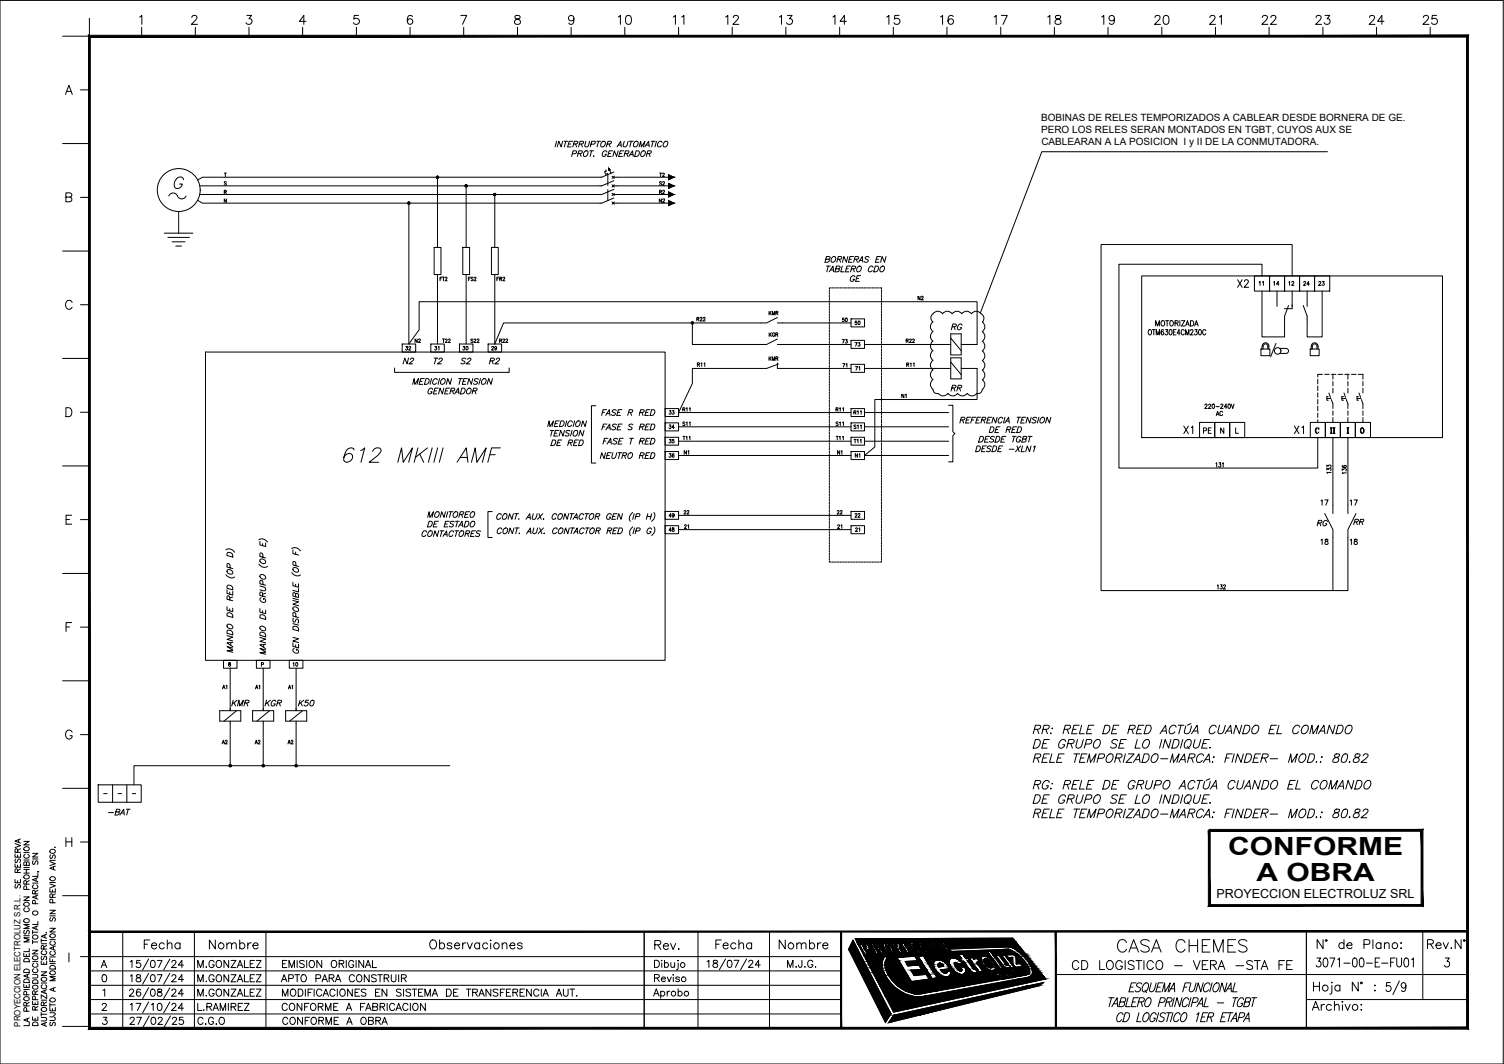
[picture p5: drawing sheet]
<svg xmlns="http://www.w3.org/2000/svg" width="420mm" height="297mm" viewBox="0 0 420 297" stroke-linecap="round" stroke-linejoin="round" font-family="sans-serif">
<defs><g id="words">
<text font-size="7.5" x="94.9" y="130.2">612 MKIII AMF</text>
<text font-size="7.1" x="311.1" y="267.1">CASA CHEMES</text>
<g font-size="7">
<text x="343.1" y="238.7">CONFORME</text>
<text x="351" y="245.9">A OBRA</text>
</g>
<g font-size="5.7">
<text x="171.4" y="8.1">10</text>
<text x="187" y="8.1">11</text>
<text x="201.4" y="8.1">12</text>
<text x="216.6" y="8.1">13</text>
<text x="231.4" y="8.1">14</text>
<text x="246.6" y="8.1">15</text>
<text x="261.4" y="8.1">16</text>
<text x="276.6" y="8.1">17</text>
<text x="291.4" y="8.1">18</text>
<text x="306.6" y="8.1">19</text>
<text x="321.4" y="8.1">20</text>
<text x="336.5" y="8.1">21</text>
<text x="351.4" y="8.1">22</text>
<text x="366.2" y="8.1">23</text>
<text x="381.4" y="8.1">24</text>
<text x="396.2" y="8.1">25</text>
<text x="39.2" y="266">Fecha</text>
<text x="57.1" y="266">Nombre</text>
<text x="118.9" y="266">Observaciones</text>
<text x="181.7" y="266.3">Rev.</text>
<text x="198.6" y="266">Fecha</text>
<text x="216.6" y="266">Nombre</text>
<text x="366.9" y="266">N° de Plano:</text>
<text x="397.6" y="266">Rev.N°</text>
<text x="298.4" y="272">CD LOGISTICO - VERA -STA FE</text>
<text x="366.5" y="271.3">3071-00-E-FU01</text>
</g>
<g font-size="5.3">
<text x="344.7" y="81.5">X2</text>
<text x="329.5" y="122.4">X1</text>
<text x="360.5" y="122.4">X1</text>
<text x="54" y="279.4">M.GONZALEZ</text>
<text x="77.6" y="283.3">CONFORME A FABRICACION</text>
</g>
<g font-size="4.9">
<text x="264.6" y="110.4">RR</text>
<text x="366.9" y="148.2">RG</text>
<text x="376.8" y="147.8">RR</text>
<text x="54" y="271.3">M.GONZALEZ</text>
<text x="54" y="275.2">M.GONZALEZ</text>
<text x="77.3" y="275.2">APTO PARA CONSTRUIR</text>
<text x="77.6" y="271.3">EMISION ORIGINAL</text>
<text x="181.7" y="275.2">Reviso</text>
<text x="54" y="287.2">C.G.O</text>
<text x="77.6" y="287.2">CONFORME A OBRA</text>
</g>
<g font-size="4.4">
<text x="264.6" y="93.1">RG</text>
<text x="111.5" y="102.7">N2</text>
<text x="119.9" y="102.7">T2</text>
<text x="127.7" y="102.7">S2</text>
<text x="135.5" y="102.7">R2</text>
<text x="166.9" y="117.1">FASE R RED</text>
<text x="335.1" y="122.1">PE</text>
<text x="370.4" y="122.1">II</text>
<text x="166.5" y="129.1">NEUTRO RED</text>
<text x="367.9" y="142.2">17</text>
<text x="376.1" y="142.2">17</text>
<text x="367.9" y="153.1">18</text>
<text x="376.1" y="153.1">18</text>
<text x="63.5" y="198.3">KMR</text>
<text x="72.7" y="198.3">KGR</text>
<text x="82.2" y="198.3">K50</text>
<text x="28.9" y="228.6">-BAT</text>
</g>
<g font-size="4">
<text x="183.1" y="52.9">S2</text>
<text x="183.1" y="50.4">T2</text>
<text x="183.1" y="57.9">N2</text>
<text x="129.5" y="79.7">FS2</text>
<text x="353.8" y="80.8" transform="rotate(-90 353.8 80.8)">11</text>
<text x="354.5" y="80.8">14</text>
<text x="358.8" y="80.8">12</text>
<text x="363" y="80.8">24</text>
<text x="367.2" y="80.8">23</text>
<text x="213.8" y="89.3">KMR</text>
<text x="255.1" y="85">N2</text>
<text x="233.9" y="91">50</text>
<text x="112.2" y="99.1">32</text>
<text x="123.5" y="99.1" transform="rotate(-90 123.5 99.1)">31</text>
<text x="128.1" y="99.1">30</text>
<text x="130.2" y="97">S22</text>
<text x="136.2" y="99.1">29</text>
<text x="213.8" y="102">KMR</text>
<text x="233.9" y="97">73</text>
<text x="251.9" y="97">R22</text>
<text x="234.2" y="103.7">71</text>
<text x="254" y="112.2" transform="rotate(-90 254 112.2)">N1</text>
<text x="185.6" y="121">34</text>
<text x="185.6" y="124.9">35</text>
<text x="185.6" y="128.8">36</text>
<text x="189.8" y="128.1">N1</text>
<text x="232.8" y="128.1">N1</text>
<text x="240.9" y="128.8" transform="rotate(-90 240.9 128.8)">N1</text>
<text x="185.6" y="145.7">49</text>
<text x="185.6" y="149.6">48</text>
<text x="189.8" y="148.9">21</text>
<text x="189.8" y="144.6">22</text>
<text x="232.5" y="144.6">22</text>
<text x="232.8" y="148.9">21</text>
<text x="237.8" y="145.7">22</text>
<text x="237.8" y="149.6">21</text>
<text x="80.8" y="187.3">10</text>
<text x="64.2" y="193.7" transform="rotate(-90 64.2 193.7)">A1</text>
<text x="73.4" y="193.7" transform="rotate(-90 73.4 193.7)">A1</text>
<text x="79.4" y="193.7">A1</text>
<text x="60.7" y="208.8">A2</text>
<text x="69.8" y="208.8">A2</text>
<text x="79.4" y="208.8">A2</text>
</g>
<g font-size="3.5">
<text x="193.3" y="90.7">R22</text>
<text x="237.8" y="91.7">50</text>
<text x="237.8" y="97.7">73</text>
<text x="193.7" y="103.4">R11</text>
<text x="237.8" y="104.4">71</text>
<text x="251.9" y="103.4">R11</text>
<text x="185.6" y="116.8">33</text>
<text x="237.4" y="116.8">R11</text>
<text x="339.8" y="250.7">PROYECCION ELECTROLUZ SRL</text>
</g>
<g font-size="2.8">
<text x="290.8" y="33.8">BOBINAS DE RELES TEMPORIZADOS A CABLEAR DESDE BORNERA DE GE.</text>
<text x="290.8" y="37.2">PERO LOS RELES SERAN MONTADOS EN TGBT, CUYOS AUX SE</text>
<text x="290.9" y="40.5">CABLEARAN A LA POSICION I y II DE LA CONMUTADORA.</text>
</g>
<text font-size="2.4" x="5.7" y="286.6" transform="rotate(-90 5.7 286.6)">PROYECCION ELECTROLUZ S.R.L.</text>
</g></defs>
<!-- layer: 0 -->
<g fill="none" stroke="#000" stroke-width=".28">
<path d="M49.9 59.1v6M52 54.7a1.36 1.36 0 0 1-1.4 .8 1.36 1.36 0 0 1-1.2-1.1 1.29 1.29 0 0 0-2.2 .3M62.7 53.6l.5-.1v-.3l-.5-.1v1M62.7 48.3h.5M62.9 53.6l.3 .5M62.9 48.3v1M63.2 55.5v1l-.5-1v1M63.2 50.9l-.2-.2-.3 .2 .5 .4v.4l-.5-.2M114.2 56.7v39.3l2.9-3.9v-7.9h155.9v12h-4.5M122.2 49.5v19.6M130.2 51.9v17.2M138.2 54.3v14.8"/>
<path d="M167.6 49.5h-111l-1.4 .8M169.8 48.8v3M169.8 53v3M171 51.6l.6 .6M171 54l.6 .6M171 56.4l.6 .6M171.3 51.9h15.5M171.3 54.3h15.5M171.3 56.7h15.5M171.5 55.3l-3.4 1.4h-111.5l-1.4-.8M171.5 50.4l-3.4 1.5h-112.3M171.5 52.9l-3.4 1.4h-112.3"/>
<path d="M171.6 51.6l-.6 .6M171.6 54l-.6 .6M171.6 56.4l-.6 .6M172.4 49.5h14.4M186.8 51.2l1.4 .7-1.4 .7M186.8 48.8l1.4 .7-1.4 .7M186.8 53.6l1.4 .7-1.4 .7M186.8 56l1.4 .7-1.4 .7M370.8 42.4h-79.8l-17.1 45M45.9 65.1h8M46.9 66.3h6M48.1 67.5h3.6"/>
<path d="M49.1 68.7h1.6M121.3 69.1h1.9v7.6h-1.9zM122.2 76.7v19.3M122.9 77.8h.4M123.5 77.4h-.6v1M123.6 77.4h.6M123.9 77.4v1M124.4 77.6l.1-.2 .4 .2-.6 .8h.6M129.3 69.1h1.9v7.6h-1.9zM130.2 76.7v19.3M137.3 69.1h1.9v7.6h-1.9zM138.2 76.7v19.3l2.5-5.8h52.7"/>
<path d="M138.8 77.8h.3M139.4 77.4h-.6v1M139.6 77.8h.5l.1-.3-.6-.1v1M139.9 77.8l.3 .6M140.5 77.6l.2-.2 .3 .2-.5 .8h.6M318.9 77h84.1v45.2h-84.1zM352.6 77v-3.2h-40v56.9h55.5v-8.5M361 77v-8.7h-53.4v96.6h64.8M57.4 98.3h128.4v86h-128.4zM116.9 94.9v-.1a.29 .29 0 0 1 .3-.2 .29 .29 0 0 1 .2 .3l-.6 .7h.7M124.4 94.9l.2-.3 .3 .2-.5 .8h.6M125.3 94.9l.1-.3 .4 .2-.6 .8h.6"/>
<path d="M141.3 94.9l.2-.3 .3 .2-.5 .8h.6M193.4 90.2v6h19.2M193.4 90.2h19.2M214.9 92.9v1M215.1 93.3l.4 .6M215.5 92.9l-.6 .7M216.4 93.2a.35 .35 0 0 0-.4-.3 .35 .35 0 0 0-.3 .4v.2a.34 .34 0 0 0 .4 .4 .34 .34 0 0 0 .3-.4h-.2M216.7 93.4l.5-.1 .1-.3-.6-.1v1M217 93.4l.3 .5M218.7 90.2h19M218.7 96.2h19M231.7 80.9v.5"/>
<path d="M231.7 81.6v.6M231.7 82.4v.5M231.7 83.1v.5M231.7 83.9v.5M231.7 84.7v.5M231.7 85.4v.5M231.7 86.1v.5M231.7 86.9v.5M231.7 87.7v.5M231.7 88.4v.5M231.7 89.1v.5M231.7 89.9v.5"/>
<path d="M231.7 90.7v.4M231.7 91.4v.5M231.7 92.1v.6M231.7 92.9v.5M231.7 93.6v.5M231.7 94.4v.5M231.7 95.2v.5M231.7 95.9v.5M231.7 96.6v.5M231.7 97.4v.5M231.7 98.2v.5M231.7 98.9v.5"/>
<path d="M231.7 99.6v.5M232.1 80.4h-.4v.2M232.4 80.4h.5M233.1 80.4h.5M233.8 80.4h.6M234.6 80.4h.5M235.4 80.4h.5M236.1 80.4h.5M236.9 80.4h.5M237.6 80.4h.5M238.4 80.4h.4M239.1 80.4h.5"/>
<path d="M239.9 80.4h.5M240.6 80.4h.5M241.3 80.4h.6M241.5 96.2h24.1M242.1 80.4h.5M242.9 80.4h.5M243.6 80.4h.5M244.3 80.4h.6M245.1 80.4h.5M245.9 80.4h.4v.2M246.3 80.9v.5M246.3 81.6v.6"/>
<path d="M246.3 82.4v.5M246.3 83.1v.5M246.3 83.9v.5M246.3 84.7v.5M246.3 85.4v.5M246.3 86.1v.5M246.3 86.9v.5M246.3 87.7v.5M246.3 88.4v.5M246.3 89.1v.5M246.3 89.9v.5M246.3 90.7v.4"/>
<path d="M246.3 91.4v.5M246.3 92.1v.6M246.3 92.9v.5M246.3 93.6v.5M246.3 94.4v.5M246.3 95.2v.5M246.3 95.9v.5M246.3 96.6v.5M246.3 97.4v.5M246.3 98.2v.5M246.3 98.9v.5M246.3 99.6v.5"/>
<path d="M265.6 93.2v5.9h2.9v-5.9M265.6 94.4l2.9 3.5M266 87.6a1.63 1.63 0 0 0-2.7 0 1.79 1.79 0 0 0-2.4-.3 1.79 1.79 0 0 0-.5 2.3l.2 .3a1.61 1.61 0 0 0 0 2.6 1.67 1.67 0 0 0 0 2.7 1.63 1.63 0 0 0 0 2.7 1.63 1.63 0 0 0 0 2.7M266 87.6a1.63 1.63 0 0 1 2.7 0 1.63 1.63 0 0 1 2.7 0M271.4 87.6a1.79 1.79 0 0 1 3 .2l.4 .5 .1 .7-.5 .9M274.4 89.9a1.63 1.63 0 0 1 0 2.7M274.4 92.6a1.63 1.63 0 0 1 0 2.7 1.63 1.63 0 0 1 0 2.6M274.4 98a1.63 1.63 0 0 1 0 2.7 1.63 1.63 0 0 1 0 2.6M321 92.1l.1-.1a.75 .75 0 0 1 .6 .8 .75 .75 0 0 1-.6 .7 .98 .98 0 0 1-.1-1.4zM321.9 92h.8M322.3 92v1.5M322.8 91v-1.5l.6 1.5 .5-1.5v1.5"/>
<path d="M323 93.5v-1.5l.5 1.5 .4-1.5v1.5M324.6 89.6a.69 .69 0 0 1 .8 .6 .69 .69 0 0 1-.8 .7l-.3-.5zM325.1 92.2l-.1-.1a.74 .74 0 0 0-.8 .6 .74 .74 0 0 0 .5 .8 .41 .41 0 0 0 .4-.5 .41 .41 0 0 0-.7-.2v.2M325.6 92h.6l-.4 .6a.45 .45 0 0 1 .4 .6 .45 .45 0 0 1-.7 0M325.6 89.5h.9M326.1 89.5v1.5M326.8 92.1l.1-.1a.82 .82 0 0 1 .5 .8 .82 .82 0 0 1-.5 .7l-.3-.6zM327 89.6a.68 .68 0 0 1 .8 .6 .68 .68 0 0 1-.8 .7l-.2-.5zM327.8 92.7h.5M328.3 90.2h.7l.1-.6-.8-.1v1.5M328.5 92h-.7v1.5h.7M328.7 90.2l.4 .8"/>
<path d="M329.6 89.5v1.5M329.7 93h-.9l.6-1v1.5M330.1 89.5h.9l-.9 1.5h.9M330.8 92.4a.44 .44 0 0 0-.5-.4 .44 .44 0 0 0-.3 .6v.3a.44 .44 0 0 0 .3 .6 .44 .44 0 0 0 .5-.3M331.2 91l.5-1.5 .5 1.5M331.2 93.5v-1.5l.5 1.5 .4-1.5v1.5M331.4 90.5h.7M332.6 89.5a.76 .76 0 0 1 .9 .8 .76 .76 0 0 1-.9 .7zM332.6 92.4l.2-.4 .5 .3-.8 1.2h.8M333.7 91l.5-1.5 .5 1.5M333.8 92h.6l-.3 .6a.45 .45 0 0 1 .4 .7 .45 .45 0 0 1-.8-.1M333.9 90.5h.7"/>
<path d="M335 92.1l.2-.1a.82 .82 0 0 1 .4 .8 .82 .82 0 0 1-.4 .7l-.4-.6zM336.8 92.4a.46 .46 0 0 0-.5-.4 .46 .46 0 0 0-.3 .6v.3a.46 .46 0 0 0 .3 .6 .46 .46 0 0 0 .5-.3M352.3 97.4h2.5v1.9h-2.5zM352.6 81.3v12.8h6.3v-4.8M352.6 96.7v.7M352.6 96.7a.95 .95 0 0 1 .9-1 .95 .95 0 0 1 1 1M352.8 96.7v.7M352.9 96.7a.66 .66 0 0 1 .6-.7 .66 .66 0 0 1 .7 .7M354.2 96.7v.7M354.5 96.7v.7M356.4 95.9l-1.4 3.7M356.7 81.3v4.2"/>
<path d="M357.5 97.3h1.8a.7 .7 0 0 1 .7 .7 .7 .7 0 0 1-.7 .7h-1.8M361 81.3v4.2M365.2 81.3v4.2M366 97.4h2.5v1.9h-2.5zM366.3 97.4v-.7a.95 .95 0 0 1 1-1 .95 .95 0 0 1 .9 1v.7M366.6 97.4v-.7a.66 .66 0 0 1 .7-.7 .66 .66 0 0 1 .6 .7v.7M369.4 81.3v12.8h-4.2v-4.8M110.2 102.7v1.3h32v-1.3M166.5 113.3h-1.3v16h1.3M189.6 119.2h48.1M190.8 114.3l.5-.1v-.3l-.5-.1v1M191.1 114.3l.2 .5"/>
<path d="M191.3 117.9h-.5l.5 .5v.4l-.5-.2M191.7 118l.2-.2v1M191.7 114l.2-.2v1M192.6 118l.2-.2v1M192.6 114l.2-.2v1M212.6 102.9h-19.2v4.1l-3.8 8.2h48.1M218.7 102.9h19M231.7 100.4v.5M231.7 101.2v.4M231.7 101.9v.5M231.7 102.6v.6M231.7 103.4v.5"/>
<path d="M231.7 104.2v.4M231.7 104.9v.5M231.7 105.6v.6M231.7 106.4v.5M231.7 107.1v.5M231.7 107.9v.5M231.7 108.7v.5M231.7 109.4v.5M231.7 110.1v.5M231.7 110.9v.5M231.7 111.7v.5M231.7 112.4v.5"/>
<path d="M231.7 113.1v.6M231.7 113.9v.5M231.7 114.7v.4M231.7 115.4v.5M231.7 116.1v.6M231.7 116.9v.5M231.7 117.6v.5M231.7 118.4v.5M231.7 119.2v.5M231.7 119.9v.5M233.6 114.3l.5-.1v-.3l-.5-.1v1M233.8 114.3l.3 .5"/>
<path d="M234.1 117.9h-.5l.5 .5v.4l-.5-.2M234.5 118l.2-.2v1M234.5 114l.2-.2v1M235.4 118l.2-.2v1M235.4 114l.2-.2v1M237.7 118.1h3.8v2.2h-3.8zM239.1 118.8l-.5-.1v.3l.5 .2v.3h-.6M239.5 118.9l.2-.3v1.1M240.4 118.9l.2-.3v1.1M241.5 115.2h23.5M241.5 119.2h23.5M241.5 102.9h24.1"/>
<path d="M246.3 100.4v.5M246.3 101.2v.4M246.3 101.9v.5M246.3 102.6v.6M246.3 103.4v.5M246.3 104.2v.4M246.3 104.9v.5M246.3 105.6v.6M246.3 106.4v.5M246.3 107.1v.5M246.3 107.9v.5M246.3 108.7v.5"/>
<path d="M246.3 109.4v.5M246.3 110.1v.5M246.3 110.9v.5M246.3 111.7v.5M246.3 112.4v.5M246.3 113.1v.6M246.3 113.9v.5M246.3 114.7v.4M246.3 115.4v.5M246.3 116.1v.6M246.3 116.9v.5M246.3 117.6v.5"/>
<path d="M246.3 118.4v.5M246.3 119.2v.5M246.3 119.9v.5M260.6 106a1.61 1.61 0 0 0 0 2.7 1.16 1.16 0 0 0 1.5 1.1M260.6 100.6a1.63 1.63 0 0 0 0 2.7 1.63 1.63 0 0 0 0 2.6M262.1 109.8a1.63 1.63 0 0 0 2.7 0M265 113.1h1.2v7.4l.5 .6-.5 .5v7.3h-1.2M265.6 105.8v-5.9h2.9v5.9M265.6 101.1l2.9 3.5M268.5 102.9h4.5v8.6h-28.6v13.3l-2.9 2.4h23.5M274.4 103.4a1.63 1.63 0 0 1 0 2.6 1.63 1.63 0 0 1 0 2.7 1.19 1.19 0 0 1-1.5 1.1 1.61 1.61 0 0 1-2.7 0M336.6 113.1l.1-.2a.34 .34 0 0 1 .5 .1 .34 .34 0 0 1-.1 .4l-.6 .6h.8"/>
<path d="M337.6 113.1l.2-.3 .4 .3-.6 .9h.7M338.8 112.9a.59 .59 0 0 1 .6 .4 .59 .59 0 0 1-.4 .7l-.2-.1-.2-.4zM339.3 117.9h4.2v4.3h-4.2zM339.7 113.5h.9M339.8 116l.3-1.2 .5 1.2M339.9 115.6h.5M341 113.1l.2-.3 .4 .3-.6 .9h.7M341.5 115.1a.39 .39 0 0 0-.4-.3 .39 .39 0 0 0-.3 .5v.3a.39 .39 0 0 0 .3 .4 .39 .39 0 0 0 .4-.3M341.9 119.5v1.5l-.9-1.5v1.5M342.8 113.6h-.8l.5-.8v1.2M343.2 112.9a.53 .53 0 0 1 .6 .5 .53 .53 0 0 1-.6 .5l-.2-.4zM343.5 117.9h4.2v4.3h-4.2z"/>
<path d="M344 112.8l.4 1.2 .4-1.2M345.2 119.5v1.5h.8M366.1 117.9h4.1v4.3h-4.1zM367.7 119.7v1.1M367.9 119.5l-.3 .5 .3 1M368.1 105.9v1.3M368.1 107.8v1.2M368.1 109.7v1.2M368.1 111.5v1.3M368.1 113.4v1.3M368.1 115.3v1.2M368.1 117.2v.7"/>
<path d="M368.3 119.7l.1-.2v.4a.49 .49 0 0 0-.5-.4 .49 .49 0 0 0-.4 .5v.4a.5 .5 0 0 0 .3 .6 .5 .5 0 0 0 .6-.4M369.4 104.5h-1.3v.8M370.1 104.5h1.2M370.7 111.2h1.1M371.1 110.7h-.4v1h.4M371.3 109.7l.4 1.2M371.9 111.5l.5 1.2v1.4M371.9 104.5h1.3M372.4 104.5v1.4M372.4 106.5v1.2M372.4 108.4v1.3M372.4 114.7v1.2"/>
<path d="M372.4 116.6v1.3M373.8 104.5h1.3M374.4 117.9h4.2v4.3h-4.2zM374.9 111.2h1.1M375.3 110.7h-.4v1h.4M375.5 109.7l.4 1.2M375.7 104.5h1.2M376.1 111.5l.5 1.2v1.4M376.3 119.5h.5M376.3 119.5h.2M376.5 119.6v-.1v1.5v-.2M376.6 104.5v1.4"/>
<path d="M376.6 106.5v1.2M376.6 108.4v1.3M376.6 114.7v1.2M376.6 116.6v1.3M376.6 119.5v1.5M376.7 119.5l-.1 .1M376.7 119.5h-.1M377.6 104.5h1.2M378.6 117.9h4.3v4.3h-4.3zM379.1 111.2h1.1M379.4 104.5h1.3v1.4M379.5 110.7h-.4v1h.4"/>
<path d="M379.6 109.7l.5 1.2M380.2 119.7v1.1M380.3 119.5a.68 .68 0 0 1 .8 .7 .68 .68 0 0 1-.8 .7l-.3-.6zM380.3 111.5l.4 1.2v1.4M380.5 119.5l-.3 .5 .3 1M380.6 119.5l.3 .5v.7l-.3 .3M380.7 106.5v1.2M380.7 108.4v1.3M380.7 114.7v1.2M380.7 116.6v1.3M380.9 119.7v1.1M189.6 123.2h48.1"/>
<path d="M189.6 127.2h48.1M190.8 121.8h.6M191.1 121.8v1M191.7 122l.2-.2v1M192.5 122l.2-.2v1M231.7 120.6v.5M231.7 121.4v.5M231.7 122.2v.5M231.7 122.9v.5M231.7 129.7v.5M231.7 130.4v.5M231.7 131.1v.5"/>
<path d="M231.7 131.9v.5M231.7 132.7v.5M231.7 133.4v.5M231.7 134.1v.5M231.7 134.9v.5M231.7 135.7v.5M231.7 136.4v.5M231.7 137.1v.6M231.7 137.9v.5M231.7 138.7v.4M231.7 139.4v.5M233.6 121.8h.6"/>
<path d="M233.9 121.8v1M234.5 122l.2-.2v1M235.3 122l.3-.2v1M237.7 122.1h3.8v2.2h-3.8zM238.6 122.7h.6M238.9 122.7v.9M239.5 122.8l.2-.1v.9M240.3 122.8l.2-.1v.9M241.5 123.2h23.5M246.3 120.6v.5M246.3 121.4v.5M246.3 122.2v.5"/>
<path d="M246.3 122.9v.5M246.3 123.6v.5M246.3 124.4v.5M246.3 125.2v.4M246.3 125.9v.5M246.3 126.6v.6M246.3 127.4v.5M246.3 128.2v.4M246.3 128.9v.5M246.3 129.7v.5M246.3 130.4v.5M246.3 131.1v.5"/>
<path d="M246.3 131.9v.5M246.3 132.7v.5M246.3 133.4v.5M246.3 134.1v.5M246.3 134.9v.5M246.3 135.7v.5M246.3 136.4v.5M246.3 137.1v.6M246.3 137.9v.5M246.3 138.7v.4M246.3 139.4v.5M372.4 122.2v18.9"/>
<path d="M376.3 121h.5M376.5 120.9l-.2 .1M376.6 122.2v18.9M376.6 120.8l.1 .2M376.6 120.9l.1 .1M137.5 142.8h-1.2v7.3h1.2M189.6 143.9h48.1M189.6 147.9h48.1M231.7 156.7v.2h.4M231.7 149.9v.5M231.7 150.7v.5M231.7 151.4v.5"/>
<path d="M231.7 152.2v.4M231.7 152.9v.5M231.7 153.7v.5M231.7 154.4v.5M231.7 155.1v.5M231.7 155.9v.5M232.4 156.9h.5M233.1 156.9h.5M233.8 156.9h.6M234.6 156.9h.5M235.4 156.9h.5M236.1 156.9h.5"/>
<path d="M236.9 156.9h.5M237.6 156.9h.5M238.4 156.9h.4M239.1 156.9h.5M239.9 156.9h.5M240.6 156.9h.5M241.3 156.9h.6M242.1 156.9h.5M242.9 156.9h.5M243.6 156.9h.5M244.3 156.9h.6M245.1 156.9h.5"/>
<path d="M246.3 156.7v.2h-.4M246.3 140.2v.5M246.3 140.9v.5M246.3 141.6v.5M246.3 142.4v.5M246.3 143.2v.5M246.3 143.9v.5M246.3 144.6v.5M246.3 145.4v.5M246.3 146.2v.5M246.3 146.9v.5M246.3 147.6v.6"/>
<path d="M246.3 148.4v.5M246.3 149.2v.4M246.3 149.9v.5M246.3 150.7v.5M246.3 151.4v.5M246.3 152.2v.4M246.3 152.9v.5M246.3 153.7v.5M246.3 154.4v.5M246.3 155.1v.5M246.3 155.9v.5M372.4 150.1v14.8"/>
<path d="M376.6 150.1v14.8h-4.2M61.4 198.4h5.9v2.9h-5.9zM62.4 184.3h3.8v2.2h-3.8zM63.9 185v.3a.37 .37 0 0 1 .5 .2 .37 .37 0 0 1-.2 .5 .33 .33 0 0 1-.4-.3 .33 .33 0 0 1 .5-.3v-.4zM64.3 186.5v11.9M66.1 198.4l-3.5 2.9M70.6 198.4h5.9v2.9h-5.9zM71.6 184.3h3.8v2.2h-3.8zM73 185.5l.5-.1 .1-.3-.6-.1v1M73.5 186.5v11.9M75.3 198.4l-3.5 2.9M79.8 198.4h5.9v2.9h-5.9z"/>
<path d="M82.7 186.5v11.9M84.5 198.4l-3.6 2.9M27.4 219.1h12.1v4.9h-12.1zM31.5 219.1v4.9M35.4 219.1v4.9M64.3 201.3v12.5M73.5 201.3v12.5M82.7 201.3v12.5M125.6 213.8h-88.2v5.3M29 221.6h.9M33 221.6h1M37 221.6h.9"/>
<circle cx="49.9" cy="53.1" r="6"/>
<circle cx="356.9" cy="98" r=".91"/>
</g>
<g fill="#000" stroke="#000" stroke-width=".28">
<path d="M114 56.5l-.1 .2h.3zM113.9 56.7h.3l-.2 .2zM114.2 56.7l-.2 .2 .2 .1z"/>
<path d="M114.2 56.7v.3l.2-.1zM114.2 56.7h.3l-.1 .2z"/>
<path d="M114.4 56.5l-.2 .2h.3zM114.2 56.4l.2 .1-.2 .2zM114 56.5l.2 .2v-.3z"/>
<path d="M122 49.3l-.1 .2h.3zM121.9 49.5h.3l-.2 .2zM122.2 49.5l-.2 .2 .2 .1z"/>
<path d="M122.2 49.5v.3l.2-.1zM122.2 49.5h.3l-.1 .2z"/>
<path d="M122.2 49.5h.3l-.1-.2zM122.2 49.2l.2 .1-.2 .2zM122 49.3l.2 .2v-.3z"/>
<path d="M130 51.7l-.1 .2h.3zM129.9 51.9h.3l-.2 .2zM130.2 51.9l-.2 .2 .2 .1z"/>
<path d="M130.2 51.9v.3l.2-.1zM130.2 51.9h.3l-.1 .2z"/>
<path d="M130.4 51.7l-.2 .2h.3zM130.2 51.6l.2 .1-.2 .2zM130 51.7l.2 .2v-.3z"/>
<path d="M138 54.1l-.1 .2h.3zM137.9 54.3h.3l-.2 .2zM138.2 54.3l-.2 .2 .2 .1z"/>
<path d="M138.2 54.3v.3l.2-.1zM138.2 54.3h.3l-.1 .2z"/>
<path d="M138.2 54.3h.3l-.1-.2zM138.2 54l.2 .1-.2 .2zM138 54.1l.2 .2v-.3z"/>
<path d="M186.8 51.2l1.4 .7h-1.4zM186.8 51.9v.7l1.4-.7z"/>
<path d="M186.8 48.8l1.4 .7h-1.4zM186.8 49.5v.7l1.4-.7z"/>
<path d="M186.8 53.6l1.4 .7h-1.4zM186.8 54.3v.7l1.4-.7z"/>
<path d="M186.8 56l1.4 .7h-1.4zM186.8 56.7v.7l1.4-.7z"/>
<path d="M64.1 213.6l-.1 .2h.3zM64 213.8h.3l-.2 .2zM64.1 214l.2 .1v-.3z"/>
<path d="M64.3 213.8v.3l.2-.1zM64.3 213.8h.3l-.1 .2z"/>
<path d="M64.5 213.6l-.2 .2h.3zM64.3 213.5l.2 .1-.2 .2zM64.1 213.6l.2 .2v-.3z"/>
<path d="M73.3 213.6l-.1 .2h.3zM73.2 213.8h.3l-.2 .2zM73.5 213.8l-.2 .2 .2 .1z"/>
<path d="M73.5 213.8v.3l.2-.1zM73.5 213.8h.3l-.1 .2z"/>
<path d="M73.7 213.6l-.2 .2h.3zM73.5 213.5l.2 .1-.2 .2zM73.3 213.6l.2 .2v-.3z"/>
<path d="M82.5 213.6l-.1 .2h.3zM82.4 213.8h.3l-.2 .2zM82.5 214l.2 .1v-.3z"/>
<path d="M82.7 213.8v.3l.2-.1zM82.7 213.8h.3l-.1 .2z"/>
<path d="M82.9 213.6l-.2 .2h.3zM82.7 213.5l.2 .1-.2 .2zM82.5 213.6l.2 .2v-.3z"/>
<path d="M337.8 231.5v.6l59.7-.6zM337.8 232.1l59.7-.6-.5 .6zM397.5 231.5l-.5 .6 .5 20.9zM397 232.1l.5 20.9-.5-.5zM337.6 253h59.9l-.5-.5zM337.6 253l.5-.5h58.9zM337.6 231.8v21.2l.5-.5zM337.6 231.8h.5v20.7z"/>
</g>
<!-- layer: SIM_SIMBOLOS -->
<path d="M217.2 94.6l-3 1.6h-1.6M217.2 96.2h1.5M360 85.3l-1.1 3v1M361 85.1v1.1h-2.2M364.1 85.3l1.1 3v1M370.1 143.4l2.3 4.5v2.2M378.8 143.4l-2.2 4.5v2.2" fill="none" stroke="#000" stroke-width=".28"/>
<!-- layer: TEXTOS -->
<g fill="none" stroke="#000" stroke-width=".28">
<path d="M25 5.1v5M155.5 39.4l-.4 1.6M157.2 39.4l-.4 1.6-.7-1.6-.4 1.6M157.6 39.4h1M158.1 39.4l-.5 1.6M160 39.4h-1l-.4 1.6h1M163.7 39.4l-.3 1.2 .3 .4 .6-.2 .4-1.4M166.7 39.4h1.1M167.2 39.4l-.4 1.6M168.1 39.7l.7-.3a.84 .84 0 0 1 .1 1.1 .84 .84 0 0 1-1 .3v-.8zM174.4 39.4l-.3 1.2 .3 .4h.4l.4-.4 .3-1.2M175.9 39.4h1"/>
<path d="M176.4 39.4l-.5 1.6M177.3 39.7l.7-.3a.84 .84 0 0 1 .1 1.1 .84 .84 0 0 1-1.1 .3v-.8zM181.9 39.4h1.1M182.5 39.4l-.5 1.6M183.4 39.4l-.4 1.6M185 39.8a.62 .62 0 0 0-.7-.4 .62 .62 0 0 0-.5 .6l-.2 .4a.56 .56 0 0 0 .5 .7 .56 .56 0 0 0 .6-.5M185.8 39.5l.5-.1a.84 .84 0 0 1 .1 1.2 .84 .84 0 0 1-1.1 .2l.1-.8zM51.3 50.2l-.3-.6a1.9 1.9 0 0 0-2 .5 1.9 1.9 0 0 0-.3 2l.3 .4a1.36 1.36 0 0 0 1.9-1.1h-.7M158.8 40.2h.6M159.9 42.9h.9l.2-.3v-.5h-.9l-.4 1.6M160.2 40.2l1-.1 .2-.5-1-.2-.4 1.6M160.8 40.2l.3 .8"/>
<path d="M161.5 42.9l.9-.1 .3-.4-.1-.3h-.9l-.4 1.6M161.8 40.2l1-.1 .2-.4-.1-.2-.8-.1-.5 1.6M162.1 42.9l.2 .8M162.4 40.2l.3 .8M163.3 42.3l.7-.2a.84 .84 0 0 1 .1 1.1 .84 .84 0 0 1-1.1 .3l.1-.8zM164.8 42.1h1M165.1 40.2h.9l.3-.5-.1-.2-.9-.1-.4 1.6M165.3 42.1l-.5 1.6M165.8 43.6h.1zM169.5 42.5a.64 .64 0 0 0-.7-.4 .64 .64 0 0 0-.5 .6l-.1 .4a.58 .58 0 0 0 .6 .6 .58 .58 0 0 0 .6-.6h-.4M169.6 40.2l1-.1 .2-.4-.1-.2-.9-.1-.4 1.6M170 42.9h.6"/>
<path d="M170.1 40.2l.4 .8M171.2 42.1h-1l-.4 1.6h.9M172.4 41l1-1.6 .2 1.6M172.7 42.1l-.4 1.6-.7-1.6-.4 1.6M172.7 40.5h.8M173.1 42.9h.6M174.3 42.1h-1l-.5 1.6h1.1M174.5 42.9l1-.1 .2-.4-.1-.3h-.8l-.5 1.6M175 42.9l.4 .8M175.7 43.7l1-1.6 .2 1.6M176.1 43.2h.7M177.7 42.1h.5a.92 .92 0 0 1 .2 1.2 .92 .92 0 0 1-1.1 .4z"/>
<path d="M178.5 41l.5-1.6 .2 1.6 1-1.6-.5 1.6M179.3 42.3l.7-.2a.84 .84 0 0 1 .1 1.1 .84 .84 0 0 1-1.1 .3l.1-.8zM180.1 41l1.1-1.6 .2 1.6M180.5 40.5h.8M180.8 42.9l.9-.1 .2-.6-.9-.1-.4 1.6M181.3 42.9l.3 .8M230.7 72.4l.9-.1 .3-.5-1-.2-.4 1.6 1-.1 .2-.4-.3-.3M230.9 74.3h1M231.4 74.3l-.4 1.6M231.6 75.9l1.1-1.6 .2 1.6M232 75.4h.8M232.5 71.9l.7-.3a.85 .85 0 0 1 .1 1.2 .85 .85 0 0 1-1.1 .2v-.8z"/>
<path d="M233.5 75h.9l.3-.4-.1-.2-.9-.1-.4 1.6 1-.1 .2-.4-.3-.4M234 72.4l.9-.1 .3-.3-.1-.3-.9-.1-.4 1.6M234.5 72.4l.3 .8M235.3 74.3l-.4 1.6h.9M236.4 75h.6M236.9 71.6l-.5 1.6-.6-1.6-.5 1.6M237.2 72.4h.7M237.6 74.3h-1l-.4 1.6h1M237.8 75h1l.2-.4-.1-.2-.9-.1-.4 1.6M238.4 75l.3 .9M238.4 71.6h-1l-.4 1.6h1M238.7 72.4l.9-.1 .3-.5-1-.2-.4 1.6"/>
<path d="M238.8 77.3a.64 .64 0 0 0-.7-.3 .64 .64 0 0 0-.5 .6l-.1 .4a.58 .58 0 0 0 .6 .6 .58 .58 0 0 0 .6-.6h-.4M239.2 72.4l.3 .8M239.3 77.7h.6M239.5 74.7a.56 .56 0 0 1 .7-.5 .56 .56 0 0 1 .4 .7 .73 .73 0 0 1-.4 .9 .73 .73 0 0 1-.9-.3zM239.9 73.2l1-1.6 .1 1.6M240.2 72.7h.8M240.5 76.9h-1l-.5 1.7h1M242.8 71.9a.55 .55 0 0 0-.7-.3 .55 .55 0 0 0-.3 .6l.6 .3a.56 .56 0 0 1-.2 .8 .56 .56 0 0 1-.8-.3M243.9 74.7a.62 .62 0 0 0-.7-.4 .62 .62 0 0 0-.5 .6l-.1 .4a.56 .56 0 0 0 .4 .6 .56 .56 0 0 0 .7-.4M244.5 74.3h.6a.96 .96 0 0 1 .1 1.2 .96 .96 0 0 1-1.1 .4zM244.8 72.4h.6M246 71.6h-1l-.4 1.6h1"/>
<path d="M246 74.7a.56 .56 0 0 1 .7-.5 .56 .56 0 0 1 .4 .7 .73 .73 0 0 1-.4 .9 .73 .73 0 0 1-.9-.3zM247.5 71.6l-.4 1.6-.7-1.6-.4 1.6M115.3 107.3l.4-1.6 .2 1.6 1-1.6-.4 1.6M117.3 106.5h.6M118.5 105.7h-1l-.4 1.6h1M119 105.7h.5a.94 .94 0 0 1 .2 1.2 .94 .94 0 0 1-1.1 .4zM120.6 105.7l-.5 1.6M120.9 108.7a.62 .62 0 0 0-.7-.3 .62 .62 0 0 0-.5 .6l-.2 .4a.58 .58 0 0 0 .6 .6 .58 .58 0 0 0 .6-.6h-.4M121.3 109.1h.6M122.2 106.1a.64 .64 0 0 0-.7-.4 .64 .64 0 0 0-.6 .6v.4a.54 .54 0 0 0 .4 .6 .54 .54 0 0 0 .6-.4M122.5 108.4h-1l-.4 1.6h.9M122.8 105.7l-.4 1.6"/>
<path d="M123.4 105.9l.7-.2a.85 .85 0 0 1 .1 1.1 .85 .85 0 0 1-1.1 .3v-.8zM124 108.4l-.4 1.6-.7-1.6-.4 1.6M124.4 109.1h.6M125.6 108.4h-1l-.4 1.6h1M125.9 109.1h.9l.2-.4v-.3h-.9l-.5 1.6M126.2 105.7l-.5 1.6-.6-1.6-.4 1.6M126.4 109.1l.3 .9M127 110l1.1-1.6 .1 1.6M127.4 109.5h.7M128.1 105.7h1.1M128.7 105.7l-.5 1.6M129 108.4h.6a.96 .96 0 0 1 .1 1.2 .96 .96 0 0 1-1.1 .4z"/>
<path d="M129.4 106.5h.6M130.6 105.7h-1l-.4 1.6h.9M130.6 108.6l.7-.2a.86 .86 0 0 1 .1 1.1 .86 .86 0 0 1-1.1 .3l.1-.8zM132.1 105.7l-.4 1.6-.7-1.6-.4 1.6M132.1 109.1h1l.2-.4-.1-.3h-.9l-.4 1.6M132.6 109.1l.4 .9M133.6 105.9l-.3-.2-.8 .2 .1 .4 .7 .3a.58 .58 0 0 1-.3 .7 .58 .58 0 0 1-.8-.2M134.2 105.7l-.4 1.6M134.8 105.9l.7-.2a.85 .85 0 0 1 .2 1.1 .85 .85 0 0 1-1.2 .3l.1-.8zM137.6 105.7l-.4 1.6-.7-1.6-.4 1.6M153 119.1l.4-1.6 .2 1.6 1-1.6-.4 1.6M155.1 118.3h.6"/>
<path d="M156.3 117.5h-1l-.4 1.6h.9M156.7 117.5h.5a.92 .92 0 0 1 .2 1.2 .92 .92 0 0 1-1.1 .4zM158.3 117.5l-.4 1.6M159.9 117.9a.64 .64 0 0 0-.7-.4 .64 .64 0 0 0-.5 .6l-.1 .4a.56 .56 0 0 0 .4 .6 .56 .56 0 0 0 .7-.4M160.5 117.5l-.4 1.6M161.2 117.7l.6-.2a.84 .84 0 0 1 .1 1.1 .84 .84 0 0 1-1.1 .3v-.4zM163.9 117.5l-.5 1.6-.6-1.6-.4 1.6M168.4 119.2h.6M169.5 118.4h-.9l-.5 1.6M169.6 119.5h.8M172.2 118.6a.55 .55 0 0 0-.7-.2 .55 .55 0 0 0-.3 .6l.8 .5a.64 .64 0 0 1-.5 .5 .64 .64 0 0 1-.6-.3M172.6 119.2h.6"/>
<path d="M173.8 118.4h-1l-.4 1.6h1M176.8 118.6a.55 .55 0 0 0-.7-.2 .55 .55 0 0 0-.3 .6l.8 .5a.64 .64 0 0 1-.5 .5 .64 .64 0 0 1-.7-.3M178.8 119.2l.9-.1 .3-.2v-.4l-1-.1-.4 1.6M179.3 119.2l.3 .8M180.4 119.2h.6M181.6 118.4h-1l-.4 1.6h.9M182 118.4h.6a.96 .96 0 0 1 .1 1.2 .96 .96 0 0 1-1.1 .4zM268.4 117.2l1-.1 .1-.4-.9-.2-.5 1.6M268.9 117.2l.3 .9M270 117.2h.6M271.2 116.5h-1l-.5 1.6h1M271.4 117.2h.6"/>
<path d="M272.6 116.5h-1l-.4 1.6M272.8 117.2h.6M274 116.5h-1l-.4 1.6h1M274.2 117.2l1.1-.1v-.5l-.9-.1-.4 1.6M274.8 117.2l.3 .9M275.8 117.2h.6M276.8 119.2h.5a.96 .96 0 0 1 .2 1.2 .96 .96 0 0 1-1.1 .4zM277 116.5h-.9l-.5 1.6h1M278.2 119.9h.6M278.6 116.5l-.5 1.6-.6-1.6-.4 1.6M279.4 119.2h-1l-.4 1.6h.9M280.1 116.9a.62 .62 0 0 0-.7-.4 .62 .62 0 0 0-.5 .6l-.1 .4 .3 .6h.3l.5-.4"/>
<path d="M280.7 118.1l1.1-1.6 .1 1.6M280.8 116.5l-.5 1.6M281.1 117.5h.8M281.2 119.9l1-.1 .1-.6h-.9l-.4 1.6M281.8 119.9l.3 .9M282.8 119.9h.6M284 119.2h-1l-.4 1.6h1M284.1 116.5h1.1M284.5 119.2h.5a.94 .94 0 0 1 .2 1.2 .94 .94 0 0 1-1.1 .4zM284.6 116.5l-.4 1.6M285.4 117.2h.6M286.6 116.5h-1l-.4 1.6h.9"/>
<path d="M288.1 116.5l-.4 1.6-.7-1.6-.4 1.6M289.6 116.7a.55 .55 0 0 0-.7-.2 .55 .55 0 0 0-.3 .6l.7 .3a.58 .58 0 0 1-.3 .7 .58 .58 0 0 1-.8-.2M290.2 116.5l-.4 1.6M290.8 116.7l.7-.2a.86 .86 0 0 1 .1 1.1 .86 .86 0 0 1-1.1 .3l.1-.8zM293.6 116.5l-.4 1.6-.7-1.6-.4 1.6M153.7 120.2h1.1M154.3 120.2l-.5 1.5M154.3 122.8h.6a.85 .85 0 0 1 .4 1 .85 .85 0 0 1-.8 .6h-.6zM155 120.9h.6M155.7 123.6h.7M156.2 120.2h-1l-.5 1.5h1M156.9 122.8h-.9l-.5 1.6h1"/>
<path d="M157.7 120.2l-.4 1.5-.7-1.5-.4 1.5M158.8 123.6l.9-.1 .3-.4-.1-.2-.9-.1-.4 1.6M159.2 120.4l-.3-.2-.7 .2v.4l.7 .3a.56 .56 0 0 1-.3 .7 .56 .56 0 0 1-.7-.3M159.3 123.6l.3 .8M159.8 120.2l-.4 1.5M160.4 123.6h.6M160.4 120.4l.7-.2a.84 .84 0 0 1 .1 1.1 .84 .84 0 0 1-1.1 .2v-.4zM161.6 122.8h-1l-.4 1.6h1M162.1 122.8h.5a.94 .94 0 0 1 .2 1.2 .94 .94 0 0 1-1.2 .4zM163.2 120.2l-.5 1.5-.6-1.5-.4 1.5M168.7 123.1h.5M169.2 120l1.1-1.6 .2 1.6"/>
<path d="M169.6 124l1-1.6 .2 1.6M169.8 122.4h-.9l-.5 1.6M169.9 123.4h.8M172.6 122.6l-.4-.2-.8 .2 .1 .4 .7 .3a.58 .58 0 0 1-.3 .7 .58 .58 0 0 1-.7-.2M172.9 123.1h.6M174.1 122.4h-1l-.4 1.6h1M175.9 122.4h1.1M176.5 122.4l-.4 1.6M178.8 123.1l1-.1 .2-.5-1-.1-.4 1.6M179.3 123.1l.3 .9M180.4 123.1h.6M181.6 122.4h-1l-.4 1.6h.9"/>
<path d="M182 122.4h.6a.96 .96 0 0 1 .2 1.2 .96 .96 0 0 1-1.2 .4zM273 124.5h.5a.94 .94 0 0 1 .2 1.2 .94 .94 0 0 1-1.2 .4zM273.9 121.8h.5a.96 .96 0 0 1 .1 1.2 .96 .96 0 0 1-1.1 .4zM274.4 125.3h.6M275.3 122.6h.5M275.5 124.5h-.9l-.4 1.6h.9M276.4 121.8h-1l-.4 1.6h1M276.9 124.7l-.3-.2-.7 .2v.4l.7 .3a.58 .58 0 0 1-.3 .7 .58 .58 0 0 1-.8-.2M277.5 124.5h.5a.94 .94 0 0 1 .3 1.2 .94 .94 0 0 1-1.2 .4zM277.8 122.1a.55 .55 0 0 0-.7-.3 .55 .55 0 0 0-.3 .7l.7 .3a.58 .58 0 0 1-.3 .6 .58 .58 0 0 1-.8-.2M278.4 121.8h.5a.96 .96 0 0 1 .2 1.2 .96 .96 0 0 1-1.1 .4zM278.9 125.3h.6"/>
<path d="M279.8 122.6h.6M280.1 124.5h-1l-.4 1.6h1M281 121.8h-1l-.4 1.6h1M281.9 125.4h1.4M282.8 121.8h1.1M283.4 121.8l-.5 1.6M284.1 124.5l.6 1.6M285.2 124.5l-1.5 1.6M285.2 122.2a.64 .64 0 0 0-.7-.4 .64 .64 0 0 0-.5 .7l-.1 .3a.58 .58 0 0 0 .6 .7 .58 .58 0 0 0 .6-.7h-.4M285.7 122.6l1-.1 .1-.6-.9-.1-.4 1.6 .9-.1 .2-.5-.3-.2M285.7 124.5l-.5 1.6h1M287.2 121.8h1.1"/>
<path d="M287.8 121.8l-.4 1.6M288 124.5l-.4 1.6-.6-1.6-.4 1.6M288.7 124.8l.5-.3-.4 1.6M339.7 129.4l.2-.2v1.2M340.5 129.2h.5l-.2 .5a.36 .36 0 0 1 .3 .5 .36 .36 0 0 1-.7 0M341.5 129.4l.2-.2v1.2M370.7 131.3v-.5l.4 .2a.35 .35 0 0 1 .6-.3 .35 .35 0 0 1-.1 .6M370.7 130.4v-.5l.4 .2a.35 .35 0 0 1 .6-.2 .35 .35 0 0 1-.1 .6M371.9 131.9h-1.2l.2 .3M374.9 131.4v-.5l.5 .2a.36 .36 0 0 1 .5-.2 .36 .36 0 0 1 0 .6M375.1 129.9l-.2 .3a.6 .6 0 0 0 .6 .4 .6 .6 0 0 0 .6-.5 .33 .33 0 0 0-.5-.2 .33 .33 0 0 0 0 .6h.2M376.1 132h-1.2l.3 .2"/>
<path d="M63.1 153.5a1.69 1.69 0 0 1 2.4 .7M63.5 159.2a.95 .95 0 0 1 1.1 0 .95 .95 0 0 1 .3 1 .95 .95 0 0 1-1 0 .95 .95 0 0 1-.4-1zM63.5 154.4a1.03 1.03 0 0 1 1.1 0 1.03 1.03 0 0 1 .4 1.1l-1.6-.4zM64.3 158.5l-.1-.9-.7-.3-.1 1 1.6 .4M72.3 157.5a1.78 1.78 0 0 0 2.5 .6M72.3 150.7a1.76 1.76 0 0 1 2.5 .6M72.6 151.2v.9l1.6 .5v-1M72.7 156.2a.88 .88 0 0 1 1.1 0 .88 .88 0 0 1 .2 1.1 .96 .96 0 0 1-1.3-1.1zM73.4 151.8v.5M73.4 155.6v-1l-.6-.2-.2 .9 1.6 .5M81.5 159.8a1.81 1.81 0 0 0 2.4 .7M81.5 153.1a1.75 1.75 0 0 1 2.4 .7"/>
<path d="M81.8 153.5v1l1.6 .5M81.9 158.6a.89 .89 0 0 1 1.1 0 .89 .89 0 0 1 .2 1.1 1.03 1.03 0 0 1-1.3-1.1zM82.6 154.1v.6M82.6 157.9v-.9l-.3-.2h-.4l-.1 .9 1.6 .4M119.2 148.6a.62 .62 0 0 0-.7-.4 .62 .62 0 0 0-.5 .6l-.1 .4a.56 .56 0 0 0 .4 .6 .56 .56 0 0 0 .7-.4M119.5 144.4l.4-1.5 .2 1.5 1-1.5-.4 1.5M119.8 148.4l.7-.2a.84 .84 0 0 1 .1 1.1 .84 .84 0 0 1-1.1 .2v-.3zM119.9 145.5h.5a.85 .85 0 0 1 .4 1 .85 .85 0 0 1-.8 .6h-.6zM121.3 146.3h.6M121.8 143.1l.6-.2a.84 .84 0 0 1 .1 1.1 .84 .84 0 0 1-1 .2v-.7zM122.5 145.5h-1l-.5 1.6h1M122.6 148.2l-.5 1.6-.6-1.6-.4 1.6"/>
<path d="M122.9 148.2h1.1M123.5 148.2l-.5 1.6M123.7 149.8l1.1-1.6 .1 1.6M124.1 149.3h.7M124.3 146.3h.6M124.5 142.9l-.5 1.5-.6-1.5-.4 1.5M125.1 142.9l-.4 1.5M125.5 142.9h1M125.5 145.5h-1l-.4 1.6h1M126 142.9l-.4 1.5M126.7 148.6a.62 .62 0 0 0-.7-.4 .62 .62 0 0 0-.5 .6l.1 .9h.6l.3-.3M126.9 145.7l-.3-.2-.8 .2 .1 .4 .7 .3a.58 .58 0 0 1-.3 .7 .58 .58 0 0 1-.8-.2"/>
<path d="M126.9 143.1l.7-.2a.84 .84 0 0 1 .1 1.1 .84 .84 0 0 1-1.1 .2l.1-.7zM127.1 148.2h1.1M127.3 145.5h1M127.7 148.2l-.5 1.6M127.8 145.5l-.4 1.6M128.1 147.1l1-1.6 .2 1.6M128.4 143.6l.9-.1 .3-.3-.1-.3h-.9l-.5 1.5M128.4 146.6h.8M128.6 148.4l.6-.2a.84 .84 0 0 1 .2 1.1 .84 .84 0 0 1-1.1 .2l-.1-.3zM128.9 143.6l.3 .8M130 143.6h.6M130 149l1-.1 .2-.4-.1-.3h-.8l-.5 1.6"/>
<path d="M130.1 145.5h.5a.92 .92 0 0 1 .2 1.2 .92 .92 0 0 1-1.1 .4zM130.6 149l.3 .8M131.2 142.9h-1l-.4 1.5h1M131.7 143.1l.6-.2a.84 .84 0 0 1 .1 1.1 .84 .84 0 0 1-1 .2v-.7zM131.7 149h.5M131.7 145.7l.7-.2a.84 .84 0 0 1 .1 1.1 .84 .84 0 0 1-1.1 .3l-.1-.4zM132.8 148.2h-.9l-.5 1.6h1M134.2 148.4l-.3-.2a.52 .52 0 0 0-.8 .5l.8 .4a.58 .58 0 0 1-.3 .7 .58 .58 0 0 1-.8-.3M140 143.8a.62 .62 0 0 0-.6-.4 .62 .62 0 0 0-.5 .6l-.2 .4a.56 .56 0 0 0 .5 .6 .56 .56 0 0 0 .6-.4M140.2 147.8a.78 .78 0 0 0-1-.2 .78 .78 0 0 0-.3 1l.3 .4 .8-.4M140.7 143.6l.7-.2a.84 .84 0 0 1 .1 1.1 .84 .84 0 0 1-1.1 .3l-.1-.4zM140.8 147.6l.7-.2a.9 .9 0 0 1 .2 1.1 .9 .9 0 0 1-1 .4l-.2-.5z"/>
<path d="M143.4 143.4l-.4 1.6-.6-1.6-.5 1.6M143.6 147.4l-.5 1.6-.6-1.6-.4 1.6M143.8 143.4h1.1M144 147.4h1M144.4 143.4l-.5 1.6M144.5 147.4l-.4 1.6M144.9 144.9h.1M145 148.9h.2zM146.9 145l1.1-1.6 .2 1.6M147.1 149l1.1-1.6 .1 1.6M147.3 144.5h.8M147.5 148.4h.8"/>
<path d="M149 143.4l-.3 1.2 .3 .4 .6-.2 .5-1.4M149.1 147.4l-.3 1.3 .4 .3 .6-.3 .4-1.3M150.6 143.4l.6 1.6M150.7 147.4l.7 1.6M151.6 143.4l-1.4 1.6M151.8 144.9h.1zM151.8 147.4l-1.5 1.6M151.9 148.9h.2zM155.5 143.8a.64 .64 0 0 0-.7-.4 .64 .64 0 0 0-.5 .6l-.1 .4a.54 .54 0 0 0 .4 .6 .54 .54 0 0 0 .7-.4M155.7 147.8a.62 .62 0 0 0-.7-.4 .62 .62 0 0 0-.5 .6l-.2 .4a.56 .56 0 0 0 .5 .6 .56 .56 0 0 0 .6-.4M156.2 143.6l.6-.2a.84 .84 0 0 1 .2 1.1 .84 .84 0 0 1-1.1 .3v-.8zM156.3 147.6l.7-.2a.9 .9 0 0 1 .1 1.1 .9 .9 0 0 1-1 .4l-.1-.5z"/>
<path d="M158.9 143.4l-.4 1.6-.7-1.6-.4 1.6M159 147.4l-.4 1.6-.6-1.6-.4 1.6M159.3 143.4h1.1M159.4 147.4h1.1M159.8 143.4l-.4 1.6M160 147.4l-.5 1.6M160.1 145l1-1.6 .2 1.6M160.2 149l1-1.6 .2 1.6M160.4 144.5h.8M160.6 148.4h.7M163.1 143.8a.64 .64 0 0 0-.7-.4 .64 .64 0 0 0-.6 .6v.4a.54 .54 0 0 0 .4 .6 .54 .54 0 0 0 .6-.4M163.2 147.8a.62 .62 0 0 0-.7-.4 .62 .62 0 0 0-.5 .6l-.1 .6 .3 .4h.3l.5-.4"/>
<path d="M163.4 143.4h1.1M163.6 147.4h1.1M164 143.4l-.4 1.6M164.2 147.4l-.5 1.6M164.9 143.6l.7-.2a.84 .84 0 0 1 .1 1.1 .84 .84 0 0 1-1.1 .3l.1-.8zM165.1 147.6l.6-.2a.9 .9 0 0 1 .2 1.1 .9 .9 0 0 1-1 .4l-.2-.5zM166.4 144.2l.9-.1 .3-.6-1-.1-.4 1.6M166.5 148.2l1-.1 .2-.2-.1-.4-.8-.1-.5 1.6M166.9 144.2l.3 .8M167.1 148.2l.3 .8M169.8 148.2l.9-.1 .2-.5-1-.2-.4 1.6M170.3 148.2l.3 .8"/>
<path d="M170.8 143.8a.64 .64 0 0 0-.7-.4 .64 .64 0 0 0-.6 .6v.4a.58 .58 0 0 0 .5 .6 .58 .58 0 0 0 .6-.6h-.4M171.2 144.2h.6M171.3 148.2h.7M172.4 143.4h-1l-.5 1.6h1.1M172.6 147.4h-1.1l-.4 1.6h1M173 147.4h.5a.88 .88 0 0 1 .4 .9 .88 .88 0 0 1-.8 .7h-.5zM173.9 143.4l-.4 1.6-.7-1.6-.4 1.6M176.7 143.1a1.81 1.81 0 0 0-.6 2.4M176.8 147.1a1.78 1.78 0 0 0-.7 2.4M177.2 143.4l-.5 1.6M177.2 147.4l-.4 1.6M177.5 144.2h1l.2-.3v-.4l-.9-.1-.4 1.6"/>
<path d="M177.6 148.2l1.1-.1 .1-.6-.9-.1-.5 1.6M180.8 144.2h1.1M181 143.4l-.4 1.6M182 147.8a.78 .78 0 0 0-1-.2 .78 .78 0 0 0-.3 1 .59 .59 0 0 0 .7 .4 .59 .59 0 0 0 .5-.6h-.4M182.1 143.4l-.5 1.6M182.7 143.1a1.75 1.75 0 0 1-.7 2.4M182.7 147.1a1.71 1.71 0 0 1-.7 2.4M63.1 160.4a1.78 1.78 0 0 0 2.4 .7M63.4 177.4l1.6 .5-1.6 .6 1.6 .4M63.4 169.4v.9l1.6 .5v-1M63.4 164.7v1l1.6 .4v-1M63.5 176.1a1.03 1.03 0 0 1 1.1 0 1.03 1.03 0 0 1 .4 1.1l-1.6-.4z"/>
<path d="M63.5 174.4a.95 .95 0 0 1 1.1 0 .95 .95 0 0 1 .3 1 .95 .95 0 0 1-1 0 .95 .95 0 0 1-.4-1zM63.5 171.2a1.06 1.06 0 0 1 1.1 .1 1.06 1.06 0 0 1 .4 1.1l-1.6-.5zM63.5 163.5a1.03 1.03 0 0 1 1.1 .1 1.03 1.03 0 0 1 .4 1.1l-1.6-.5zM64.2 167.5l-.1-.9-.6-.2-.1 .9 1.6 .4M64.2 165.3v.6M64.2 170v.5M64.5 179.4v.8M65 179.3l-1.6 .2 1.6 1M65 166.7l-.8 .2M72.6 178l1.6 .4-1.6 .7 1.6 .4M72.6 169.9v1l1.6 .4v-1M72.6 163.6l1.4 .4 .2 .5-.1 .3-.4 .2-1.1-.3"/>
<path d="M72.7 176.6a1.02 1.02 0 0 1 1.1 .1 1.02 1.02 0 0 1 .4 1.1l-1.6-.4zM72.7 174.9a.88 .88 0 0 1 1.1 .1 .88 .88 0 0 1 .2 1.1 .96 .96 0 0 1-1.3-1.2zM72.7 171.7a1.05 1.05 0 0 1 1.1 .1 1.05 1.05 0 0 1 .4 1.1l-1.6-.4zM72.7 160.6a.88 .88 0 0 1 1.1 0 .88 .88 0 0 1 .2 1.1 .96 .96 0 0 1-1.3-1.1zM73 166.9a.64 .64 0 0 0-.4 .7 .64 .64 0 0 0 .6 .5l.4 .1a.58 .58 0 0 0 .7-.6 .58 .58 0 0 0-.7-.6v.4M73.4 166.4l-.2-1-.5-.1-.1 .9 1.6 .5M73.4 170.5v.6M73.4 163.2v-1l-.6-.2-.2 1 1.6 .4M73.7 179.9v.8M74.2 179.9l-1.6 .1 1.6 1.1M74.2 165.6l-.8 .3M81.8 179.4v1.1l1.6 .4v-1"/>
<path d="M81.8 177.9l1.6 .4-1.6 .7 1.6 .4M81.8 167.6l1.6 .4-1.6 .7 1.6 .4M81.8 162.5v1l1.6 .4v-.9M81.8 174.1l1.6 .4M81.8 167l1.6 .5M81.9 174.9a1.05 1.05 0 0 1 1.1 .1 1.05 1.05 0 0 1 .4 1.1l-1.6-.4zM81.9 169.6a.87 .87 0 0 1 1.1 0 .87 .87 0 0 1 .2 1.1 1.02 1.02 0 0 1-1.3-1.1zM82 172.6l-.2 .3 .2 .7h.4l.4-.8 .4 .1 .2 .4-.2 .6M82.6 165.9l.3-.3 .5 .3v.9l-1.6-.4 .1-.9 .2-.1 .4 .3 .1 .9M82.6 163.1v.6M82.6 172.2v-.9l-.6-.3-.2 1 1.6 .4M83.4 164.3v1l-1.6-.5"/>
<path d="M340.1 163.5l.2-.2v1.2M341 163.3h.4l-.2 .4a.36 .36 0 0 1 .2 .5 .36 .36 0 0 1-.6 0M341.8 163.5l.4-.2 .1 .3-.5 .9h.6M65 180.9l-1.6-.4 1.6 1-1.6 .2 1.6 .4M74.2 181.5l-1.6-.5 1.6 1.1-1.6 .1 1.6 .5M82.2 181.1a.62 .62 0 0 0-.4 .7 .62 .62 0 0 0 .6 .5l.4 .1a.58 .58 0 0 0 .7-.6 .58 .58 0 0 0-.7-.6v.4M82.6 180v.6M289 203.6l1.4-.1 .3-.4v-.4l-.4-.2h-1l-.7 2.3M289 211.6l1.4-.1 .3-.4v-.4l-.4-.2h-1l-.7 2.3M289 219l1.4-.1 .3-.3v-.5l-.4-.2h-1l-.7 2.4M289.3 206.4h.8a1.33 1.33 0 0 1 .5 1.5 1.33 1.33 0 0 1-1.2 1h-.8zM289.8 203.6l.4 1.2"/>
<path d="M289.8 211.6l.4 1.2M289.8 219l.4 1.3M291.4 203.6h1l.5-.2a.49 .49 0 0 0 .1-.8l-1.3-.1-.7 2.3M291.4 207.6h.9M291.4 211.6h.9M292.1 203.6l.5 1.2M293.1 218.5a.94 .94 0 0 0-1-.6 .94 .94 0 0 0-.8 .9l-.1 .6a.82 .82 0 0 0 .6 1 .82 .82 0 0 0 1-.7l.1-.3h-.6M293.2 206.4h-1.5l-.7 2.5h1.5M293.2 210.5h-1.5l-.7 2.3h1.5M293.5 204.8h.2zM293.8 203.4h.2zM293.8 210.5l-.6 2.3h1.4"/>
<path d="M293.8 218.8h.2zM295.5 211.6h.9M297.3 210.5h-1.5l-.7 2.3h1.5M297.3 203.6l1.4-.1 .3-.4v-.4l-.4-.2h-1l-.6 2.3M297.3 219l1.4-.1 .3-.3v-.5l-.4-.2h-1l-.6 2.4M297.7 207a.94 .94 0 0 0-1.1-.5 .94 .94 0 0 0-.7 .9l-.2 .5a.82 .82 0 0 0 .7 1 .82 .82 0 0 0 .9-.6l.1-.4h-.5M298.1 203.6l.5 1.2M298.1 219l.5 1.3M298.3 207.6l1.4-.1 .4-.4v-.4l-.4-.3h-1.1l-.6 2.5M299.1 207.6l.5 1.3M299.7 203.6h.9M299.7 219h.9"/>
<path d="M300 210.5h1.6M300.8 210.5l-.6 2.3M301 206.4l-.4 1.8a.81 .81 0 0 0 .8 .7 .81 .81 0 0 0 .8-.7l.4-1.8M301.5 202.5h-1.5l-.6 2.3h1.5M301.5 217.9h-1.5l-.6 2.4h1.5M301.9 211.6h.9M302.2 202.5l-.7 2.3h1.4M302.2 217.9l-.7 2.4h1.4M303.2 207.7h1a.76 .76 0 0 0 .7-1.1l-1.3-.2-.7 2.5M303.7 210.5h-1.5l-.7 2.3h1.5M303.7 212.8l.6-2.3 .3 2.3 1.6-2.3-.6 2.3M303.8 203.6h.9"/>
<path d="M303.8 219h.9M305.6 202.5h-1.5l-.6 2.3h1.5M305.6 217.9h-1.5l-.6 2.4h1.5M306 206.8a.83 .83 0 0 1 1.3 0 1.45 1.45 0 0 1-1.6 1.9l-.2-.2a1.61 1.61 0 0 1 .5-1.7zM306.7 211.7h1.1a.65 .65 0 0 0 .7-.5 .65 .65 0 0 0-.4-.7h-1l-.6 2.3M308.7 202.5h.8a.74 .74 0 0 1 .5 .9l-.1 .5-.7 .9h-1.1zM308.7 217.9h.8a1.33 1.33 0 0 1 .5 1.4 1.33 1.33 0 0 1-1.1 1h-.8zM309.3 211a.84 .84 0 0 1 1-.6 .84 .84 0 0 1 .7 1l-.2 .5a.96 .96 0 0 1-.8 .9 .96 .96 0 0 1-1-.5zM310.8 203.6h.9M310.8 219h.9M311.7 211.6l1.4-.1 .3-.4v-.4l-.3-.2h-1.1l-.6 2.3M312.3 206.8a.89 .89 0 0 0-1-.3 .89 .89 0 0 0-.7 .7l1 .5 .3 .5a.98 .98 0 0 1-1.7 .3"/>
<path d="M312.5 211.6l.5 1.2M312.6 202.5h-1.5l-.6 2.3h1.5M312.6 217.9h-1.5l-.6 2.4h1.5M312.8 207.6h1M314.4 210.5l-.6 2.3M314.7 206.4h-1.6l-.6 2.5h1.5M315.2 210.5h1.6l-2.2 2.3h1.6M315.4 203.6l1.4-.1 .4-.6-.2-.3-1.3-.1-.7 2.3M316.1 203.6l.5 1.2M316.6 212.8l1.6-2.3 .3 2.3M317.1 218.5a.94 .94 0 0 0-1-.6 .94 .94 0 0 0-.8 .9l-.1 .6a.82 .82 0 0 0 .6 1 .82 .82 0 0 0 1-.7l.1-.3h-.6M317.2 212.1h1.1"/>
<path d="M317.7 206.4l-.6 2.5h1.4M317.8 219h1l.5-.2 .2-.7-.4-.2h-1l-.7 2.4M317.8 203.6h.9M318.6 219l.4 1.3M319.6 202.5h-1.5l-.7 2.3h1.5M319.7 210.5h.8a.66 .66 0 0 1 .5 .9l-.1 .5-.7 .9h-1.2zM319.7 206.8a.83 .83 0 0 1 1.4 0 1.45 1.45 0 0 1-1.7 1.9l-.2-.2a1.61 1.61 0 0 1 .5-1.7zM320.3 202.5h.8a.74 .74 0 0 1 .5 .9l-.2 .5-.6 .9h-1.2zM320.5 217.9l-.5 1.7a.81 .81 0 0 0 .8 .7 .81 .81 0 0 0 .8-.7l.5-1.7M321.9 211a.84 .84 0 0 1 1-.6 .84 .84 0 0 1 .7 1l-.2 .5a.96 .96 0 0 1-.8 .9 .96 .96 0 0 1-1-.5zM322.7 219.1l1.4-.1 .3-.3v-.6l-.4-.2h-1l-.7 2.4M324.1 204.8l1.5-2.3 .3 2.3"/>
<path d="M324.2 211.8h2.1M324.6 206.4l-.7 2.5M324.6 204.1h1.2M325.4 218.2a.83 .83 0 0 1 1.4 0 1.45 1.45 0 0 1-1.7 2l-.1-.3a1.61 1.61 0 0 1 .4-1.7zM326.9 212.8l.7-2.3 .2 2.3 1.6-2.3-.6 2.3M327.1 206.4l-.6 2.5-1-2.5-.6 2.5M328 206.4h.8a1.18 1.18 0 0 1 0 2.1l-.6 .4h-.8zM328.5 203a.96 .96 0 0 0-1-.5 .96 .96 0 0 0-.8 .9l-.1 .5a.82 .82 0 0 0 .6 1 .82 .82 0 0 0 1-.6M329.1 202.5h1.7M329.3 212.8l1.6-2.3 .2 2.3M329.9 212.1h1.1M329.9 219.5h1.1"/>
<path d="M329.9 202.5l-.6 2.3M330.4 206.4l-.6 2.5M331.3 202.7l-.4 1.8a.93 .93 0 0 0 1.6-.3l.4-1.5M331.3 206.8a.87 .87 0 0 1 1.4 0 1.61 1.61 0 0 1-1.4 2.1l-.4-.4-.1-.6zM331.7 208.4l.5 .7M332.1 211.6l1.4-.1 .3-.4v-.4l-.4-.2h-1l-.7 2.3M332.7 202l-1 .5M332.9 204.8l1.5-2.3 .3 2.3M332.9 211.6l.4 1.2M333.4 204.1h1.2M333.8 218.5a.92 .92 0 0 0-1-.6 .92 .92 0 0 0-.8 .9l-.1 .6a.82 .82 0 0 0 .6 1 .82 .82 0 0 0 1-.7M333.8 206.4l-.4 1.8a.81 .81 0 0 0 .8 .7 .81 .81 0 0 0 .8-.7l.4-1.8"/>
<path d="M334.4 217.9h1.6M335.2 217.9l-.6 2.4M336 207.6h1M336.2 212.8l1.5-2.3 .3 2.3M336.2 211a.96 .96 0 0 0-1-.5 .96 .96 0 0 0-.8 .9l-.1 .5a.82 .82 0 0 0 .6 1 .82 .82 0 0 0 1-.6M336.5 218.1l-.4 1.5a.81 .81 0 0 0 .8 .7 .81 .81 0 0 0 .8-.7l.4-1.5M336.7 212.1h1.2M337.9 206.4h-1.5l-.7 2.5h1.5M337.9 208.7h.3zM338 217.4l-1.1 .5M338.6 212.8h.2zM338.7 219.5h1.1"/>
<path d="M339 211.4h.2zM339.8 203a.96 .96 0 0 0-1.1-.5 .96 .96 0 0 0-.8 .9l-.1 .5a.84 .84 0 0 0 .6 1 .84 .84 0 0 0 1-.6M340.7 202.5l-.4 2a.89 .89 0 0 0 .9 .3 .89 .89 0 0 0 .6-.6l.5-1.7M342.2 204.8l1.6-2.3 .3 2.3M342.5 211.6h.9M342.8 204.1h1.1M344.3 210.5h-1.5l-.7 2.3M344.8 210.5l-.6 2.3M345 218.5a.94 .94 0 0 0-1-.6 .94 .94 0 0 0-.8 .9l-.1 .6a.82 .82 0 0 0 .6 1 .82 .82 0 0 0 1-.7M345.9 217.9l-.4 1.7a.57 .57 0 0 0 .7 .7l.7-.4 .7-2M346.9 202.5l-.7 2.3-.9-2.3-.7 2.3M347.3 210.5l-.6 2.3-1-2.3-.6 2.3"/>
<path d="M347.8 202.5h.8a.74 .74 0 0 1 .6 .9l-.2 .5-.7 .9h-1.2zM348.1 219.5h1.1M348.2 210.5h.8a.66 .66 0 0 1 .6 .9l-.1 .5-.7 .9h-1.2zM350.2 202.8a.83 .83 0 0 1 1.4 0 1.45 1.45 0 0 1-1.7 2l-.2-.9zM350.4 211.6h.9M352.1 210.5h-1.5l-.6 2.3h1.5M352.1 217.9l-.6 2.4-1-2.4-.6 2.4M352.5 211.6l1.4-.1 .3-.4v-.4l-.3-.2h-1.1l-.6 2.3M353.1 217.9h.8a1.33 1.33 0 0 1 .5 1.4 1.33 1.33 0 0 1-1.2 1h-.8zM353.3 211.6l.5 1.2M354.8 203.6h.9M354.8 211.8h2.1"/>
<path d="M355.5 218.2a.83 .83 0 0 1 1.3 0 1.45 1.45 0 0 1-1.6 2l-.2-.3a1.61 1.61 0 0 1 .5-1.7zM356.6 202.5h-1.5l-.6 2.3h1.4M357.3 202.5l-.6 2.3h1.3M360 212.8l.6-2.3 .2 2.3 1.6-2.3-.6 2.3M360 219h1M361.9 217.9h-1.5l-.7 2.4h1.5M362.5 217.9l-.6 2.4h1.4M363.1 203a.96 .96 0 0 0-1-.5 .96 .96 0 0 0-.8 .9l-.2 .5a.84 .84 0 0 0 .7 1 .84 .84 0 0 0 1-.6M363.3 210.8a.87 .87 0 0 1 1.4 0 1.48 1.48 0 0 1-1.6 2 1.48 1.48 0 0 1 .2-2zM364.1 202.8a.78 .78 0 0 1 .9-.3 .78 .78 0 0 1 .5 .9l-.2 .5a.93 .93 0 0 1-.7 .9 .93 .93 0 0 1-1-.5l.1-.9zM365.8 210.5h.8a.66 .66 0 0 1 .6 .9l-.1 .5-.7 .9h-1.2zM365.9 204.8l.6-2.3 .3 2.3 1.6-2.3-.7 2.3"/>
<path d="M367.8 212.6l-.1 .2zM368.3 204.8l1.6-2.3 .2 2.3M368.3 218.5a.94 .94 0 0 0-1-.6 .94 .94 0 0 0-.8 .9l-.1 .6a.84 .84 0 0 0 .6 1 .84 .84 0 0 0 1-.7M368.8 212.8h.2zM368.9 204.1h1.1M369.1 211.4h.3zM369.3 218.2a.83 .83 0 0 1 1.4 0 1.45 1.45 0 0 1-1.7 2l-.1-.3a1.61 1.61 0 0 1 .4-1.7zM373 202.5l-.7 2.3-1-2.3-.6 2.3M373 210.6l-.2 .4 .2 .4a.81 .81 0 0 1 .9 1 1.13 1.13 0 0 1-1.5 .2 1.16 1.16 0 0 1 1.3-1.2l.5-.6a.82 .82 0 0 0-1.2-.2zM373.8 202.5h.8a.66 .66 0 0 1 .6 .9l-.1 .5-.7 .9h-1.2zM374.1 219.5h1.1M375.4 210.6a.68 .68 0 0 1 1.1 .3 1.4 1.4 0 0 1-1.6 1.9 1.94 1.94 0 0 1 .5-2.2z"/>
<path d="M376.1 203a.84 .84 0 0 1 1-.6 .84 .84 0 0 1 .6 1l-.1 .5a.96 .96 0 0 1-.8 .9 .96 .96 0 0 1-1-.5zM376.9 212.8h.2zM378.2 217.9l-.6 2.4-1-2.4-.6 2.4M378.8 210.6l-.3 .4 .3 .4a.81 .81 0 0 1 .8 1 1.13 1.13 0 0 1-1.5 .2 1.16 1.16 0 0 1 1.3-1.2 .57 .57 0 0 0 .5-.8zM379.1 217.9h.8a1.27 1.27 0 0 1 .6 1.2 1.27 1.27 0 0 1-.9 1.1l-1.1 .1zM380.8 211a.73 .73 0 0 1 .7-.5 .73 .73 0 0 1 .7 .4l-.6 .8-1.4 1.1h1.6M381.6 218.2a.83 .83 0 0 1 1.3 0 1.62 1.62 0 0 1-1.4 2.1l-.4-.4a1.61 1.61 0 0 1 .5-1.7zM289 227l1.4-.1 .3-.3v-.5l-.4-.2h-1l-.7 2.4M289.3 221.9h.8a.74 .74 0 0 1 .5 .9l-.3 .9-.5 .5-1.2 .1zM289.8 227l.4 1.3M291.4 223h.9M291.4 227h.9"/>
<path d="M293.2 221.9h-1.5l-.7 2.4h1.5M293.2 225.9h-1.5l-.7 2.4h1.5M293.6 220l-.1 .3zM293.8 225.9l-.6 2.4h1.4M295.5 227h.9M297.3 225.9h-1.5l-.7 2.4h1.5M297.7 222.4a.96 .96 0 0 0-1.1-.5 .96 .96 0 0 0-.7 .9l-.2 .6a.86 .86 0 0 0 .9 1 .86 .86 0 0 0 .8-1h-.5M298.3 223l1.4-.1 .4-.3v-.5l-.4-.2h-1.1l-.6 2.4M299.1 223l.5 1.3M300 225.9h1.6M300.8 225.9l-.6 2.4M301 221.9l-.4 2a.89 .89 0 0 0 .9 .3 .89 .89 0 0 0 .7-.6l.4-1.7"/>
<path d="M301.9 227h.9M303.2 223.1h1a.74 .74 0 0 0 .7-1.1l-1.3-.1-.7 2.4M303.7 225.9h-1.5l-.7 2.4h1.5M303.7 228.3l.6-2.4 .3 2.4 1.6-2.4-.6 2.4M306 222.2a.83 .83 0 0 1 1.3 0 1.45 1.45 0 0 1-1.6 2l-.3-.8zM306.7 227.1l1.4-.1 .4-.3v-.6l-.4-.2h-1l-.6 2.4M309.5 226.2a.78 .78 0 0 1 1-.3 .78 .78 0 0 1 .5 .9l-.2 .6a.94 .94 0 0 1-.8 .9 .94 .94 0 0 1-1-.6l.2-.9zM311.7 227l1.6-.2 .1-.7-.3-.2h-1.1l-.6 2.4M312.3 222.2a.89 .89 0 0 0-1-.3 .89 .89 0 0 0-.7 .8l1.2 .7a.88 .88 0 0 1-.4 .9 .88 .88 0 0 1-1-.1l-.2-.3M312.5 227l.5 1.3M312.8 223h1M314.4 225.9l-.6 2.4"/>
<path d="M314.7 221.9h-1.6l-.6 2.4h1.5M315.2 225.9h1.6l-2.2 2.4h1.6M316.6 228.3l1.6-2.4 .3 2.4M317.2 227.5h1.1M317.7 221.9l-.6 2.4h1.4M319.7 225.9h.8a1.18 1.18 0 0 1 0 2.1l-.7 .3h-.8zM319.7 222.2a.83 .83 0 0 1 1.4 0 1.45 1.45 0 0 1-1.7 2l-.2-.8zM322.1 226.2a.78 .78 0 0 1 1-.3 .78 .78 0 0 1 .5 .9l-.2 .6a.94 .94 0 0 1-.8 .9 .94 .94 0 0 1-1-.6l.1-.9zM324.2 227.3h2.1M324.6 221.9l-.7 2.4M326.9 228.3l.7-2.4 .2 2.4 1.6-2.4-.6 2.4M327.1 221.9l-.6 2.4-1-2.4-.6 2.4"/>
<path d="M328 221.9h.8a.66 .66 0 0 1 .6 .9l-.2 .6-.7 .8-1.1 .1zM329.3 220.3l1.6-2.4 .2 2.4M329.3 228.3l1.6-2.4 .2 2.4M329.9 227.5h1.1M330.4 221.9l-.6 2.4M331.3 222.2a.87 .87 0 0 1 1.4 0 1.49 1.49 0 0 1-1.7 2l-.2-.8zM331.7 223.8l.5 .7M332.1 227l1.4-.1 .3-.3v-.5l-.4-.2h-1l-.7 2.4M332.9 227l.4 1.3M333.8 221.9l-.4 2a.89 .89 0 0 0 .9 .3 .89 .89 0 0 0 .7-.6l.4-1.7M336 223h1M336.2 228.3l1.5-2.4 .3 2.4"/>
<path d="M336.2 226.5a.94 .94 0 0 0-1-.6 .94 .94 0 0 0-.8 .9l-.1 .6a.82 .82 0 0 0 .6 1 .82 .82 0 0 0 1-.7M336.7 227.5h1.2M337.9 221.9h-1.5l-.7 2.4h1.5M337.9 224.2h.3zM338.1 220.3l1.6-2.4 .2 2.4M338.6 228.2h.2zM339 226.8h.2zM342.5 227h.9M344.3 225.9h-1.5l-.7 2.4M344.8 225.9l-.6 2.4M347.3 225.9l-.6 2.4-1-2.4-.6 2.4M347.5 220.3l1.5-2.4 .3 2.4"/>
<path d="M348.2 225.9h.8a1.18 1.18 0 0 1 .1 2.1l-.7 .3h-.8zM350.4 227h.9M352.1 225.9h-1.5l-.6 2.4h1.5M352.5 227h1.1l.5-.2 .1-.7-.3-.2h-1.1l-.6 2.4M353.3 227l.5 1.3M354.8 227.3h2.1M360 228.3l.6-2.4 .2 2.4 1.6-2.4-.6 2.4M363.3 226.2a.87 .87 0 0 1 1.4 0 1.61 1.61 0 0 1-1.4 2.1l-.2-.1a1.48 1.48 0 0 1 .2-2zM365.8 225.9h.8a1.18 1.18 0 0 1 .1 2.1l-.7 .3h-.8zM367.7 228.2h.2zM368.8 228.2h.2zM369.1 226.8h.3z"/>
<path d="M371.2 220.3l.6-2.4 .3 2.4 1.5-2.4-.6 2.4M373 226l-.2 .5 .2 .3a.77 .77 0 0 1 .9 1 .92 .92 0 0 1-1.6 0 1.61 1.61 0 0 1 1.7-1.1l.2-.5a.78 .78 0 0 0-1.2-.2zM373.5 220.3l1.6-2.4 .3 2.4M375.4 226h.9a1.43 1.43 0 0 1 0 1.6 1.43 1.43 0 0 1-1.4 .6 1.89 1.89 0 0 1 .5-2.2zM376.9 228.2h.2zM378.8 226l-.3 .5 .3 .3a.77 .77 0 0 1 .8 1 .92 .92 0 0 1-1.6 0 1.61 1.61 0 0 1 1.7-1.1l.2-.5a.78 .78 0 0 0-1.1-.2zM380.8 226.5a.68 .68 0 0 1 .7-.6 .68 .68 0 0 1 .6 .7l-1.9 1.7h1.6M197.5 268.5l.5-.4v2M199.3 268.2v.5l.9 .3 .3 .4a.66 .66 0 0 1-.7 .7 .66 .66 0 0 1-.6-.7l.2-.4 1-.5-.1-.3zM202.7 267.7l-1.7 3M203.5 268.2a.64 .64 0 0 1 .9 .3 .94 .94 0 0 1 .1 1.1 .94 .94 0 0 1-1 .4l-.3-.8zM205.1 268.1h1.3l-1 2"/>
<path d="M208.6 267.7l-1.7 3M209.2 268.5l.3-.4 .6 .1 .2 .3-.1 .3-1.1 1.3h1.3M212.4 269.4h-1.4l.9-1.3v2M220 270.1v-2l.8 2 .7-2v2M222.3 270h.2zM224 268.1l-.1 1.8-.3 .2-.3-.1-.2-.6M224.9 269.9v.2zM227.1 268.5a.74 .74 0 0 0-.9-.4 .74 .74 0 0 0-.6 .7 .83 .83 0 0 0 .3 1.1 .83 .83 0 0 0 1.1-.1l.1-.5h-.5M227.8 269.9v.2zM309.8 278.5h1.4M310.5 278.5l-.7 2.5M312.9 279.7l1.3-.1 .3-.3-.1-.6-1.2-.2-.7 2.5 1.4-.2 .3-.6-.4-.5"/>
<path d="M315.1 278.5l-.6 2.5h1.2M315.7 275.6h.8M316.4 279.7h.8M317.4 274.4h-1.3l-.7 2.5h1.3M318 278.5h-1.3l-.7 2.5h1.3M318.1 279.7l1.2-.1 .4-.8-.4-.3h-.9l-.7 2.5M318.8 279.7l.4 1.3M319 274.7a.74 .74 0 0 0-1-.3 .74 .74 0 0 0-.4 .9l.9 .5a.79 .79 0 0 1-.4 1 .79 .79 0 0 1-1-.3M319.6 274.7a.68 .68 0 0 1 1.2 0 1.66 1.66 0 0 1-1.4 2.2l-.3-.4v-.6zM319.9 276.4l.4 .7M320.6 278.7l.6-.2a1.54 1.54 0 0 1-1 2.5 1.54 1.54 0 0 1 .4-2.3zM321.6 274.4l-.5 1.8 .2 .6a.83 .83 0 0 0 1.2-.6l.5-1.8"/>
<path d="M323.3 275.6h.8M323.9 279.9l1.3-.3 .3-.6-.1-.3-1.2-.2-.6 2.5M324.7 276.9l.6-2.5 .2 2.5 1.4-2.5-.6 2.5M324.9 274.4h-1.3l-.7 2.5h1.3M325.8 279.7l1.3-.1 .3-.8-.3-.3h-1l-.6 2.5M326.5 279.7l.4 1.3M326.6 276.9l1.4-2.5 .2 2.5M327.1 276h1M328 278.5l-.6 2.5M330.2 278.5l-.7 2.5-.7-2.5-.7 2.5M330.8 275.6h.8M332.1 279.1l-.2-.4a1.04 1.04 0 0 0-1.5 .8l-.1 .9 .2 .6a.85 .85 0 0 0 1.2-.6"/>
<path d="M332.4 274.4h-1.3l-.7 2.5M332.7 274.4l-.5 2.1a.79 .79 0 0 0 .9 .4 .79 .79 0 0 0 .6-.7l.4-1.8M332.7 278.5l-.7 2.5M333.1 279.9h.9a.73 .73 0 0 0 .6-.6 .73 .73 0 0 0-.3-.8h-.9l-.7 2.5M336.1 274.4l-.7 2.5-.7-2.5-.6 2.5M337 278.5l-.7 2.5h1.2M338 275l-.2-.5a1.37 1.37 0 0 0-1.6 1.8l.2 .5a.8 .8 0 0 0 1.2-.5M338.6 274.4l-.7 2.5M339.4 274.7a.72 .72 0 0 1 1-.2 1.7 1.7 0 0 1-1.2 2.4l-.3-.4-.1-.6zM340.1 280h1.8M342.4 276.9l1.5-2.5 .1 2.5M342.8 274.4l-.7 2.5-.7-2.5-.7 2.5"/>
<path d="M342.9 276h1M344.4 278.5h1.4M345 274.4l-.7 2.5h1.3M345.1 278.5l-.6 2.5M347.4 279.1l-.3-.6a1.56 1.56 0 0 0-1.1 2.5 .94 .94 0 0 0 1.2-.9h-.5M347.8 279.7l1.2-.1 .3-.3v-.6l-1.2-.2-.7 2.5 1.4-.2 .3-.6-.4-.5M349.7 278.5h1.4M350.4 278.5l-.6 2.5M310.6 281l1.5-2.5 .1 2.5M311.1 280.2h1M313.7 283.3l-.2-.4a1.39 1.39 0 0 0-1.4 .5 1.39 1.39 0 0 0-.1 1.4l.3 .4h.4l.7-.6M314.4 282.7h.7a1.46 1.46 0 0 1-.7 2.5h-.7z"/>
<path d="M318.2 282.7l-.7 2.5h1.2M319.7 283.1a.72 .72 0 0 1 1.3 0 1.72 1.72 0 0 1-1.4 2.1l-.3-.4-.1-.5zM323 283.3l-.2-.4a1.4 1.4 0 0 0-1.4 .5 1.4 1.4 0 0 0-.1 1.4l.1 .3a.93 .93 0 0 0 1.3-.8h-.5M323.7 282.7l-.7 2.5M325.6 283.1a.76 .76 0 0 0-.9-.4 .76 .76 0 0 0-.5 1l.9 .4a.79 .79 0 0 1-.3 1.1 .79 .79 0 0 1-1.1-.4M325.9 282.7h1.4M326.6 282.7l-.7 2.5M327.7 282.7l-.7 2.5M329.6 283.3l-.1-.4a1.4 1.4 0 0 0-1.4 .5 1.4 1.4 0 0 0-.2 1.4l.1 .3a.84 .84 0 0 0 1.3-.5M330.3 283.1a.72 .72 0 0 1 1.1-.2 1.64 1.64 0 0 1-1.2 2.3l-.2-.1a1.64 1.64 0 0 1 .3-2zM334.3 283.2l.6-.5-.6 2.5M334.3 281l1.5-2.5 .2 2.5"/>
<path d="M334.9 280.2h1M335.7 283.9h.8M337.4 282.7h-1.4l-.6 2.5h1.3M337.4 283.9l1.3-.1 .3-.4v-.5l-.3-.2h-.9l-.7 2.5M338.2 283.9l.3 1.3M341.3 283.9h.8M342.9 282.7h-1.3l-.7 2.5h1.4M343 282.7h1.4M343.7 282.7l-.6 2.5M343.8 285.2l1.5-2.5 .1 2.5M344.3 284.4h1.1M346.1 284l1.2-.1 .3-.4 .1-.6-.4-.2h-.9l-.7 2.5"/>
<path d="M347.3 285.2l1.5-2.5 .2 2.5M347.9 284.4h1"/>
</g>
<!-- layer: C03 -->
<path d="M169.2 47.4l.2 .4-.5 .1 .3 .7 .5-.1 .1 .3M170.1 47.1l.3 .3-.3 .1zM170.3 47.5l.4 .9M171 49.2l.6 .6M171.3 49.5h1.1M171.5 48l-3.4 1.5h-.5M171.6 49.2l-.6 .6" fill="none" stroke="#000" stroke-width=".28"/>
<path d="M170.1 47.1l.3 .3-.3 .1zM170.1 47.1v.4z" fill="#000" stroke="#000" stroke-width=".28"/>
<!-- layer: AUXILIAR -->
<g fill="none" stroke="#000" stroke-width=".28">
<path d="M0 .1h419.9v296.9h-419.9zM4.2 238.4v.9h1.5v-.9M4.2 235.5l1.5 .6-1.5 .5M4.4 239.8l-.2 .3 .2 .7 .4-.1 .5-.9 .4 .3-.2 .7M4.9 237.9l-.1-.8-.3-.2-.3 .4v.6h1.5M4.9 238.7v.6M5.2 234.4v.7M5.7 234.2l-1.5 .6 1.5 .6M5.7 236.9l-.8 .5M6.6 234.9h1.6l-1.6 1h1.6M6.6 238h1.6M6.7 236.7a.71 .71 0 0 1 1-.3 .71 .71 0 0 1 .3 1 .74 .74 0 0 1-.9 .1 .74 .74 0 0 1-.4-.8z"/>
<path d="M7 238.5a.6 .6 0 0 0-.3 .9 .6 .6 0 0 0 .9 .2 .54 .54 0 0 0 .6-.4 .54 .54 0 0 0-.4-.7M9.1 238.2h1.5l-1.5 1.1h1.5M9.1 239.8h1.5M14 237.4a.71 .71 0 0 1 1-.3 .71 .71 0 0 1 .2 1 .75 .75 0 0 1-.8 .1 .75 .75 0 0 1-.4-.8zM14.2 238.7l-.3 .3 .3 .7 .3-.2 .5-.8h.2l.3 .3-.3 .7M15.3 236.5h.1M4.2 245.5v1h1.5v-1M4.2 241.2v.9h1.5v-.9M4.4 246.9l-.2 .4 .2 .6 .4-.1 .5-.9h.2l.2 .4-.2 .6M4.9 243.6l-.1-.9-.3-.1-.3 .3v.7h1.5M4.9 241.5v.6M4.9 245.9v.6"/>
<path d="M5.7 242.6l-.8 .5M6.6 250.4h1.6l-1.6 1h1.6M6.6 243.7h1.6M6.6 242.7h1.6M6.6 242.2h1.6M6.6 240.1h1.6M6.7 256.7a.71 .71 0 0 1 1-.2 .71 .71 0 0 1 .3 1 .74 .74 0 0 1-.9 .1 .74 .74 0 0 1-.4-.9zM6.7 252.2a.71 .71 0 0 1 1-.3 .71 .71 0 0 1 .3 1 .74 .74 0 0 1-.9 .1 .74 .74 0 0 1-.4-.8zM6.9 259.7l-.3 .4 .3 .7 .3-.2 .5-.9 .5 .4-.2 .7M6.9 244.4a.69 .69 0 0 1 .9-.2 .69 .69 0 0 1 .2 1 .69 .69 0 0 1-1 .1 .69 .69 0 0 1-.1-.9zM7 253.4a.62 .62 0 0 0-.3 .9 .62 .62 0 0 0 .9 .2 .56 .56 0 0 0 .6-.4 .56 .56 0 0 0-.4-.7M7.4 246.8l-.1-.9-.4-.1-.3 .4v.6h1.6"/>
<path d="M7.4 240.9l.3-.3 .3 .1 .2 .2v.7h-1.6l.2-.9h.5l.1 .9M7.4 242.7v1M7.5 248.3l-.2-.9-.4-.1-.3 .4v.6h1.6M8.2 258.1h-1.6l1.6 .6-1.6 .5h1.6M8.2 245.8l-.8 .5M9.1 259.7v1.1M9.1 246.5h1.5M9.3 240.3l-.2 .4 .2 .6 .3-.1 .6-.9 .4 .4-.2 .6M9.4 247a.55 .55 0 0 0-.3 .7 .55 .55 0 0 0 .6 .4h.3a.55 .55 0 0 0 .6-.4 .55 .55 0 0 0-.4-.7M9.8 249.5l-.1-.8-.3-.2-.3 .2v.8h1.5M9.9 252.3l-.1-.9h-.7v.9h1.5M10.1 245.2v.7"/>
<path d="M10.1 250.1v.7M10.1 258.7v.7M10.5 243.3l.4 .1M10.6 258.5l-1.5 .5 1.5 .6M10.6 257.2v.9h-1.5M10.6 249.9l-1.5 .6 1.5 .5M10.6 245l-1.5 .6 1.5 .6M10.6 243.8v.9h-1.5M10.6 248.5l-.8 .5M13.9 259.2h1.6l-1.6 1h1.6M13.9 254.1h1.6l-1.6 1h1.6M13.9 248.1v.9h1.6v-.9"/>
<path d="M13.9 246.7l1.6 .6-1.6 .6M13.9 240.5l1.6 .6-1.6 .6M13.9 255.7h1.6M13.9 246.4h1.6M13.9 240.2h1.6M14 245a.71 .71 0 0 1 1-.3 .71 .71 0 0 1 .2 1 .74 .74 0 0 1-.8 .1 .74 .74 0 0 1-.4-.8zM14.2 256.2l-.3 .3 .1 .5h.5l.4-.8h.3l.3 .3-.3 .7M14.6 250.5v-.8l-.5-.1-.2 .9h1.6M14.6 248.4v.6M14.7 252l-.1-.9h-.6l-.1 .9h1.6M14.9 242v.7M15.5 241.8l-1.6 .6 1.6 .5"/>
<path d="M15.5 249.5l-.9 .5M6.6 274.7v1h1.6v-1M6.6 266.1v.9h1.6v-.9M6.6 276.3h1.6M6.6 261.2h1.6M6.7 273.6a.84 .84 0 0 1 1.5 .2v.5h-1.6zM6.7 270.8a.83 .83 0 0 1 1-.2 .83 .83 0 0 1 .5 .9h-1.6zM6.9 278.4a.69 .69 0 0 1 .9-.2 .69 .69 0 0 1 .2 1 .69 .69 0 0 1-1 .1 .69 .69 0 0 1-.1-.9zM6.9 267.7a.82 .82 0 0 1 .9-.1 .82 .82 0 0 1 .4 .9h-1.6zM7.4 266.4v.6M7.4 275.1v.6M7.5 277.7l-.2-.9-.4-.1-.3 .4v.6h1.6"/>
<path d="M7.7 272.1v.7M8.2 271.9l-1.6 .5 1.6 .6M8.2 264.8v.9h-1.6M8.2 261.8h-1.6l1.6 .6-1.6 .6h1.6M8.2 279.8l-.8 .5M9.1 279.5v.9h1.5v-.9M9.1 272h1.1l.4 .4-.2 .6h-1.3M9.1 265.3h1.5l-1.5 1h1.5M9.1 268.5h1.5M9.1 263h1.5M9.1 262.5v1M9.1 260.3h1.5"/>
<path d="M9.1 273.8a.88 .88 0 0 1 1.5 .2v.5h-1.5zM9.3 275.2a.72 .72 0 0 1 .9-.1 .72 .72 0 0 1 .3 .8 .69 .69 0 0 1-1 .2 .69 .69 0 0 1-.2-.9zM9.3 266.9a.72 .72 0 0 1 .9 0 .72 .72 0 0 1 .3 .8 .69 .69 0 0 1-1 .2 .69 .69 0 0 1-.2-1zM9.4 270.5a.55 .55 0 0 0-.3 .6 .55 .55 0 0 0 .6 .4h.3a.55 .55 0 0 0 .6-.4 .55 .55 0 0 0-.4-.6M9.4 269a.55 .55 0 0 0-.3 .6 .55 .55 0 0 0 .6 .4h.3a.55 .55 0 0 0 .6-.4 .55 .55 0 0 0-.4-.6M9.8 277.6l-.1-.9h-.6v.9h1.5M9.8 279.9v.5M9.9 279.1l-.1-.9-.4-.1-.3 .1v.9h1.5M10.6 276.6l-.8 .5M11.5 271.3h1.5l-1.5 1h1.5M11.5 268.3v.9h1.5v-.9M11.5 262.1v1"/>
<path d="M11.5 279.2h1.5M11.5 274.4h1.5M11.5 263.5h1.5M11.5 262.6h1.5M11.7 273a.68 .68 0 0 1 1-.2 .68 .68 0 0 1 .1 1 .68 .68 0 0 1-1 .1 .68 .68 0 0 1-.1-.9zM11.7 266.9l-.2 .4 .2 .7 .4-.2 .5-.9 .4 .4-.2 .7M11.9 274.9a.62 .62 0 0 0-.3 .9 .62 .62 0 0 0 .8 .2 .56 .56 0 0 0 .6-.4 .56 .56 0 0 0-.3-.7M11.9 265.5a.6 .6 0 0 0-.3 .8 .6 .6 0 0 0 .8 .2 .54 .54 0 0 0 .6-.4 .54 .54 0 0 0-.3-.6M12.2 265l-.1-1h-.5l-.1 1h1.5M12.2 268.7v.5M12.5 261v.7M12.5 276.5v.7"/>
<path d="M13 260.3v.2zM13 277.7v1.1l-1.5-1.1v1.1M13 276.3l-1.5 .6 1.5 .5M13 260.8l-1.5 .6 1.5 .5M13 279.7l-.8 .5M13 263.9l-.8 .5M13.9 267.5v1h1.6M13.9 269h1.6M13.9 267.2h1.6M13.9 262.3h1.6M14 278.9a.71 .71 0 0 1 1-.3 .71 .71 0 0 1 .2 1 .74 .74 0 0 1-.8 .1 .74 .74 0 0 1-.4-.8zM14 271.3a.71 .71 0 0 1 1-.3 .71 .71 0 0 1 .2 1 .74 .74 0 0 1-.8 .1 .74 .74 0 0 1-.4-.8z"/>
<path d="M14 269.8a.84 .84 0 0 1 1.5 .2v.5h-1.6zM14 261a.74 .74 0 0 1 .9-.3 .74 .74 0 0 1 .5 .8 .74 .74 0 0 1-.9 .3 .74 .74 0 0 1-.5-.8zM14.3 265.6a.62 .62 0 0 0-.3 .8 .62 .62 0 0 0 .9 .3 .56 .56 0 0 0 .6-.5 .56 .56 0 0 0-.4-.6M14.3 262.8a.62 .62 0 0 0-.3 .8 .62 .62 0 0 0 .9 .3 .56 .56 0 0 0 .6-.5 .56 .56 0 0 0-.4-.6M14.6 267.9v.6M14.9 264.4v.7M14.9 275.9v.7M15.5 275.7l-1.6 .6 1.6 .5M15.5 272.7h-1.6l1.6 .5-1.6 .6h1.6M15.5 264.1l-1.6 .6 1.6 .6M25 267.1h210M25 275.1h210"/>
<path d="M25 271h210M25 279h210M34.3 260.1v26.9M54.3 260.1v26.9M74.3 260.1v26.9M180 260.1v26.9M195 260.1v26.9M215 260.1v26.9M238.3 262.5l10.6 20.6-1.5 2.3-10.3-20.4zM238.9 262.1l44.1-.2 9.1 11.4-42.5 9.3zM240 263.5h1.7l.8 .5a.7 .7 0 0 1-.1 1.2h-.8l.7 1.2h-.7zM241.5 263.9h.1"/>
<path d="M241.6 263.9h-.6l.4 .9 .6-.1v-.3M241.6 263.9l.4 .5M241.9 264.2h.1M242 264.4h.1M244.6 263.8h-.6l.5 .9h.4M244.6 263.8l.4 .2M244.9 263.4l-1.7 .1 1.7 2.9M244.9 263.4l.8 .5 .1 .9M245 264.1l.2 .2M245.2 264.2l-.2 .5M245.7 265.3l.6 1h.7l-.7-1M245.7 265.2l-.2-.1h-.8l.8 1.2-.6 .1"/>
<path d="M245.8 264.8l.5 .4M247 263.3a2.23 2.23 0 0 1 2.3 2.8 2.23 2.23 0 0 1-2.3-2.8zM247.5 263.8a2.01 2.01 0 0 1 1.4 2 2.01 2.01 0 0 1-1.4-2zM249 263.3h.6l1.1 .9-.2-.9h.7l.1 1.4 .8 1.4h-.7l-.6-1.1zM250.6 267.3l5-.3 .7 1.2-3.4 .2 .8 1.2 3-.2 .8 1.3-3.1 .2 1 1.5 3.3-.4 .9 1.3-5 .7zM251.7 263.3l1.6-.1 .4 .5h-1l.4 .7 .8-.1 .3 .5h-.8l.4 .7h1l.3 .5h-1.6zM255.7 264l-.6-.4a1.68 1.68 0 0 0 1.1 1.8h.1v-.5M256 263.8l-.7-.6-.8-.1a2.49 2.49 0 0 0 2.2 2.8l.2-.5-.2-.5M256 263.7l.1 .2M256 264h-.4M256.2 277.5h.1M256.5 266.9l1.4-.1 4 6.2-1.5 .2z"/>
<path d="M256.5 264.9h-.3M256.6 264.8l.1 .1M258 263.9l-.6-.4a1.68 1.68 0 0 0 1.1 1.9h.1l-.1-.6M258.4 263.9l-.5 .1M258.4 263.9l-.8-.8-.8-.1a2.49 2.49 0 0 0 2.2 2.8l.1-.5-.1-.4-.5-.1M258.6 263.1h.5l1.7 2.5h-.6zM260.4 263.1a2.09 2.09 0 0 1 2 2.5 2.09 2.09 0 0 1-2-2.5zM260.7 263.4a2.14 2.14 0 0 1 1.3 1.9 2.14 2.14 0 0 1-1.3-1.9zM262.1 263.2l.5-.1 1.4 1.3-.8-1.2 .4-.1 1.6 2.3-.5 .1-1.4-1.3 .9 1.3-.4 .1zM263.7 269.8l-1.5 .1M263.7 269.7a.88 .88 0 0 0-.7-.7 .88 .88 0 0 0-.9 .3l.1 .6M265.4 270.4a3.6 3.6 0 0 0-4.1-2.3 2.02 2.02 0 0 0 .2 2.9 2.98 2.98 0 0 0 3.7 1.4l.4-.9v-.5l-1 .1"/>
<path d="M265.4 270.4l-2.6 .4 1.2 .9 .5-.1 .1-.4M267.8 269.2a.86 .86 0 0 0-1.2-.4 2.55 2.55 0 0 0 1.9 2.3l.2-.4-.3-.7 1.1-.1a1.3 1.3 0 0 1 .1 1.7 1.3 1.3 0 0 1-1.8 .3 4 4 0 0 1-2.5-4 1.77 1.77 0 0 1 2.7 .2l1 .9-1.2 .2M271 270.8l.9 .7h.8M271.8 270.4l-1.5-2.1 .5-.1-.5-.8-.6 .1-.8-1.1-1.1 .1 .8 1.1-.5 .1 .6 .7 .5-.1 1.9 2.7M271.9 270.4l.6 .3 .6 .8-.6 .1M272.1 267.7l-.2-.4-1.1 .1 2.8 3.9 1-.1-1.6-2.3M272.2 267.7h.1M272.6 267.2l1 1.2M272.6 267.1l-.4 .6M273.6 268.4h.1M273.6 268.4l-.5 .1-.1 .4M274.3 267.1a2.28 2.28 0 0 1 2.7 .9l.5 .5a1.5 1.5 0 0 1 .1 2.4 3.6 3.6 0 0 1-3.5-3.5z"/>
<path d="M275.8 265.7l.9-.1 3.5 4.9-.7 .1zM275.9 269.6v.3l.7 .3a.57 .57 0 0 0 .8-.6l-.2-.7-.4-.3 .1-.1-.8-.7-.3 .1a.59 .59 0 0 0-.8 0 .59 .59 0 0 0 .1 .9l.2 .6 .6 .2M277.6 271.1l.5-.2 .5 .1 .4 .5h-.9l1.3 .5 .6 .7v.4a.7 .7 0 0 1-1 0l-.5-.6 .4-.1 .5 .3a1.1 1.1 0 0 0-1.2-.5l-.7-.8zM278.3 266.8l.8-.1 1.8 2.5 .7 .3 .1-.4-1.8-2.4 .8-.1 2.6 3.5-.8 .1-.4-.5v.4a.92 .92 0 0 1-1.4-.2zM278.3 270.9h.1M280.1 272.8h.3l.4 .3-.4 .1zM281.1 266.6l2.2-.1 .5 .7 .1 1.9 1.2-.2 .6 .9-2 .3-.7-1-.1-1.8-1.2 .1zM281.4 271.2v.3l-.4 .2-.5-.8h.6l.3 .4M281.6 264.3l-16.4 .7 .4 .6 16-.6a9.6 9.6 0 0 1 6.1 6.4l-.3 .5M281.6 264.3l.7 .1M281.8 271.5l.1-.1a1.12 1.12 0 0 0-1.7-.7l-.1 .3 1.5 2 .5-.1-.7-.9 .5 .1M281.9 271.6l-.1 .1h.2"/>
<path d="M282.1 271.7l.1 .1M282.2 271.8l.7 .9-.5 .1-.5-.7M282.2 270.4l.5-.1 1.4 1.8 .6-.1 .3 .4-1 .2zM282.2 264.4a10.2 10.2 0 0 1 6.2 7l-.4 1-.8 .4M282.7 272.4l.4-.1 .3 .4h-.4zM284.8 272l.4-.1 .3 .4-.4 .1zM287.2 272.8l-29.1 5.3a10.7 10.7 0 0 1-11.7-8.7l.1-1 .7-1.5 .7 .3a4.5 4.5 0 0 0 .5 5.3 10.7 10.7 0 0 0 7.8 5M287.2 272l-29.6 5.4-1.4 .1M287.4 271.9l-.1 .1M295 272.1h115M365 279h45M365 260.1v26.9"/>
<path d="M397.5 260.1v18.9M7.4 280.8l-.1-.9-.4-.1-.3 .3v.7h1.6M7.5 282.3l-.1-.8-.5-.2-.3 .4v.6h1.6M7.7 284.4v.7M8.2 285.4v.9h-1.6M8.2 284.2l-1.6 .5 1.6 .6M9.1 283.9v.9h1.5v-.9M9.3 285.4h1.1l.2 .9h-1.5zM9.8 282l-.1-.9-.3-.1-.3 .1v.9h1.5M9.8 284.3v.5M10.6 281l-.8 .5M11.5 284l1.3 .1 .2 .4v.3l-.4 .2h-1.1"/>
<path d="M11.5 283.2h1.5M11.5 282.6v1.1M11.6 281.5a.75 .75 0 0 1 .9-.3 .75 .75 0 0 1 .5 .9 .75 .75 0 0 1-1 .3 .75 .75 0 0 1-.4-.9zM12.2 280.7l-.1-.9h-.5l-.1 .9h1.5M12.5 285.6v.7M13 285.4l-1.5 .5 1.5 .6M13.9 283.9h1.1l.5 .4-.1 .4-.4 .2h-1.1M13.9 282.7l1.4 .1 .1 .5-.5 .1M13.9 281.2v1h1.6v-1M13.9 280.5h1.6M13.9 280v1M14.2 285.4l-.3 .3 .1 .5 .4 .1 .5-.9h.3l.3 .3-.3 .7"/>
<path d="M14.6 281.6v.6M25 283.1h210M249.7 283.4l41.8-9.1-1.1 .9-42.2 10.3z"/>
<circle cx="9.8" cy="254.9" r=".69"/>
<circle cx="9.8" cy="261.6" r=".69"/>
</g>
<!-- layer: Texto-rotulo -->
<g fill="none" stroke="#000" stroke-width=".28">
<path d="M17.5 10.1h7.5M39 4.8l.6-.5v2.5M39.6 7.6v2.5M53.6 4.9l.5-.6h.5l.4 .5-.3 .8-1.2 1.2h1.7M54.6 7.6v2.5M69 4.3h1.3l-.7 .9a.84 .84 0 0 1 .6 1.4 .84 .84 0 0 1-1.5-.3M69.6 7.6v2.5M84.5 7.6v2.5M85.5 6h-1.8l1.2-1.7v2.5M99.6 7.6v2.5M100.2 4.3h-1.2l-.2 1.1a.9 .9 0 0 1 1.4 0 .9 .9 0 0 1-.2 1.3 .9 .9 0 0 1-1.3-.4M114.6 7.6v2.5"/>
<path d="M115.2 4.6a.73 .73 0 0 0-.7-.3 .73 .73 0 0 0-.6 .5 1.46 1.46 0 0 0 .6 2 .78 .78 0 0 0 .8-.7 .78 .78 0 0 0-.7-.9 .78 .78 0 0 0-.8 .8M128.7 4.3h1.7l-1.2 2.5M129.5 7.6v2.5M144 4.4a.48 .48 0 0 0 .2 .8 .94 .94 0 0 1 1 .3 .94 .94 0 0 1 .1 1 .89 .89 0 0 1-1 .3 .89 .89 0 0 1-.6-.8l.4-.5 1.1-.4 .1-.5a.98 .98 0 0 0-1.3-.2zM144.6 7.6v2.5M159.6 7.6v2.5M160.3 5.1a.77 .77 0 0 1-1.1 .6 .77 .77 0 0 1-.2-1.2 .77 .77 0 0 1 1.2 .1 2.48 2.48 0 0 1-.2 2.1 .7 .7 0 0 1-1.1-.3M18.3 26.4l1-2.6 .9 2.6M18.6 25.5h1.3M22.5 25.1h2.5M17.5 40.1h7.5M18.4 55l1.5-.1 .2-.3-.2-.6-1.5-.2v2.5h1.1a.67 .67 0 0 0 .6-.4 .67 .67 0 0 0-.2-.8l-.4-.1"/>
<path d="M22.5 55.1h2.5M17.5 70.1h7.5M20.2 84.4a.94 .94 0 0 0-1.1-.6 .94 .94 0 0 0-.8 1 1.12 1.12 0 0 0 .3 1.2 1.12 1.12 0 0 0 1.2 .2l.4-.4M22.5 85.1h2.5M17.5 100.1h7.5M18.4 113.8h.9a1.35 1.35 0 0 1 .8 1.3 1.35 1.35 0 0 1-.8 1.2h-.9zM22.5 115.1h2.5M17.5 130.1h7.5M18.5 145h.9M20 143.8h-1.5v2.5h1.5M22.5 145.1h2.5M17.5 160.1h7.5"/>
<path d="M18.5 175h.9M20 173.8h-1.5v2.5M22.5 175.1h2.5M17.5 190.1h7.5M20.2 204.4a.94 .94 0 0 0-1.1-.6 .94 .94 0 0 0-.8 1 1.16 1.16 0 0 0 1.3 1.5 .83 .83 0 0 0 .6-.9h-.6M22.5 205.1h2.5M17.5 220.1h7.5M18.4 233.8v2.5M18.4 235h1.7M20.1 233.8v2.5M22.5 235.1h2.5M17.5 250h7.5"/>
<path d="M19.3 266.1v2.4M22.5 267.1h2.5M28.3 270.1l.7-2 .8 2M28.6 269.4h.9M28.7 272.2a.68 .68 0 0 1 1 .3l.1 .5a.85 .85 0 0 1-.8 1.1 1.33 1.33 0 0 1-.3-1.9zM28.7 276.5l.6-.4v2M36.2 276.6l.4-.5 .6 .1 .1 .3-.2 .6-1 1h1.4M36.4 268.5l.5-.4v2M36.4 272.5l.5-.4v2M38.2 272.2v.6l.9 .3a.53 .53 0 0 1 .3 .6 .53 .53 0 0 1-.5 .4l-.7-.1-.2-.3a1.03 1.03 0 0 1 1.2-.9v-.4a.73 .73 0 0 0-1-.2zM39.2 268.1h-1l-.1 .9a.72 .72 0 0 1 1.1-.1 .72 .72 0 0 1-.1 1.1 .72 .72 0 0 1-1.1-.3M39.2 276.4v-.2a.64 .64 0 0 0-1 .3 .97 .97 0 0 0 .6 1.6 .63 .63 0 0 0 .5-.6 .63 .63 0 0 0-.6-.6 .63 .63 0 0 0-.6 .5"/>
<path d="M41.5 267.7l-1.7 3.1M41.5 271.7l-1.7 3.1M41.5 275.7l-1.7 3.1M41.5 279.7l-1.7 3.1M42.3 268.2a.68 .68 0 0 1 1 .3v.5a.85 .85 0 0 1-.7 1.1 1.33 1.33 0 0 1-.3-1.9zM42.3 272.2a.68 .68 0 0 1 1 .3v.5a.85 .85 0 0 1-.7 1.1 1.33 1.33 0 0 1-.3-1.9zM42.3 276.2a.68 .68 0 0 1 1 .3v.5a.85 .85 0 0 1-.7 1.1 1.33 1.33 0 0 1-.3-1.9zM43.9 268.1h1.4l-1 2M43.9 272.1h1.4l-1 2M44.1 276.2v.6l.9 .3 .3 .3a.66 .66 0 0 1-.7 .7 .66 .66 0 0 1-.7-.7l.3-.3 1-.5-.1-.4zM47.5 267.7l-1.8 3.1M47.5 271.7l-1.8 3.1"/>
<path d="M47.5 275.7l-1.8 3.1M47.5 279.7l-1.8 3.1M48 268.6l.4-.5 .6 .1 .1 .3-.2 .6-1 1h1.4M48 272.6l.2-.4 .6-.1 .3 .6-1.2 1.4h1.4M48 276.6l.4-.5 .6 .1 .1 .3-.2 .6-1 1h1.4M51.3 269.4h-1.5l1-1.3v2M51.3 273.5h-1.5l1-1.4v2M51.3 277.4h-1.5l1-1.3v2M78.9 278.1v-2l.8 2 .7-2v2M81.3 276.4a.95 .95 0 0 1 1.4 .6 .95 .95 0 0 1-1 1.1l-.6-.7zM83.3 276.1h.6a1.06 1.06 0 0 1 .8 1 1.06 1.06 0 0 1-.8 1h-.6zM85.3 276.1v2"/>
<path d="M86.1 277.1h.7M87.3 276.1h-1.2v2M87.8 276.1v2M89.9 276.6a.74 .74 0 0 0-.9-.5 .74 .74 0 0 0-.6 .8 .83 .83 0 0 0 .3 1.1 .83 .83 0 0 0 1.1-.2l.1-.1M90.3 278.1l.7-2 .8 2M93.6 276.6a.74 .74 0 0 0-.8-.5 .74 .74 0 0 0-.6 .8v.5a.74 .74 0 0 0 .6 .7 .74 .74 0 0 0 .8-.4M94.2 276.1v2M95.3 276.2a.94 .94 0 0 1 1.2 .9 .94 .94 0 0 1-1.2 .9l-.4-.6 .1-.8zM98.4 276.1v2l-1.3-2v2M99.2 277.1h.7M100.5 276.1h-1.3v2M102.2 276.4l-.4-.3-.9 .3 .2 .5 1.1 .5v.4l-.1 .2-.7 .1-.5-.3"/>
<path d="M104.9 277.1h.8M106.2 276.1h-1.3v2M108.1 276.1v2l-1.4-2v2M112.1 276.4l-.5-.3-.9 .3 .2 .5 1.1 .5 .1 .4-.2 .2-.7 .1-.5-.3M112.7 276.1v2M114.7 276.4l-.4-.3-.9 .3 .2 .5 1 .5 .1 .4-.1 .2-.7 .1-.5-.3M115.1 276.1h1.3M115.8 276.1v2M116.9 277.1h.8M118.2 276.1h-1.3v2M118.7 278.1v-2l.8 2 .7-2v2M120.7 278.1l.8-2 .8 2"/>
<path d="M121 277.4h1M124.7 276.1h.7a1.06 1.06 0 0 1 .7 1 1.06 1.06 0 0 1-.7 1h-.7zM126.7 277.1h.8M128 276.1h-1.3v2h1.3M130.3 276.1h1.3M130.9 276.1v2M132 277.1l1.2-.1 .2-.3-.1-.4-1.3-.2v2M132.7 277.1l.7 1M133.8 278.1l.7-2 .8 2M134.1 277.4h.9M137.1 276.1v2l-1.3-2v2M139.1 276.4l-.5-.3-.8 .3 .2 .5 .7 .2 .4 .4v.3l-.5 .3-.8-.3"/>
<path d="M139.8 277.1h.7M141 276.1h-1.2v2M141.5 277.1h.7M142.7 276.1h-1.2v2h1.2M143.3 277.1l1.1-.1 .1-.7-1.2-.2v2M144 277.1l.6 1M145.3 277.1h.7M146.5 276.1h-1.2v2h1.2M148.4 276.1v2l-1.3-2v2M150.5 276.6a.74 .74 0 0 0-.8-.5 .74 .74 0 0 0-.6 .8 .83 .83 0 0 0 .3 1.1 .83 .83 0 0 0 1.1-.2v-.1M151.2 276.1v2M151.7 278.1l.7-2 .8 2"/>
<path d="M152 277.4h.9M155.4 278.1l.8-2 .7 2M155.7 277.4h.9M157.4 276.1v1.4a.66 .66 0 0 0 .7 .6 .66 .66 0 0 0 .6-.6v-1.4M159.2 276.1h1.3M159.9 276.1v2M161 278h.2zM182.6 278.1l.7-2.1 .8 2.1M182.8 268.1h.7a1.06 1.06 0 0 1 .7 1 1.06 1.06 0 0 1-.7 1h-.7zM182.8 277.4h1M184.6 277a.64 .64 0 0 1 .9-.1 .64 .64 0 0 1 0 1 .64 .64 0 0 1-.9-.1M184.6 276.7v2"/>
<path d="M184.9 268.8v1.3M185.6 269a.64 .64 0 0 1 1-.1 .64 .64 0 0 1 0 1 .64 .64 0 0 1-1-.1M185.6 268.1v2M186.4 276.7v1.4M187.2 276.7a.6 .6 0 0 0-.8 .6M187.4 268.7l.1 1.3 .5 .1 .5-.4M188.5 268.7v1.4M189.4 268.8v1.6l-.5 .3M189.4 277a.64 .64 0 0 1 1-.1 .64 .64 0 0 1 0 1 .64 .64 0 0 1-1-.1M189.4 276v2.1M366.9 274.2v2.5M366.9 275.4h1.7"/>
<path d="M368.6 274.2v2.5M371.9 274.3h.3zM372.1 275.1v1.9l-.2 .4-.4 .1M372.8 279.6v2.5M374.3 275.4a.79 .79 0 0 0-1.1-.1 .79 .79 0 0 0 0 1.1 .79 .79 0 0 0 1.1-.1M374.3 275v1.7M375 279.6v.2zM379.4 274.2v2.5l-1.6-2.5v2.5M384 275.1h.2zM384 276.5h.2zM388.4 274.3h-1l-.1 1.1a.79 .79 0 0 1 1.1 0 .79 .79 0 0 1-.1 1.1 .79 .79 0 0 1-1.1-.2M390.9 273.8l-1.8 3.9"/>
<path d="M392.8 275.2a.72 .72 0 0 1-1 .6 .72 .72 0 0 1-.3-1.2 .62 .62 0 0 1 .6-.3 .62 .62 0 0 1 .5 .3 1.82 1.82 0 0 1-.5 2.2l-.5-.1-.1-.2M403.7 267.4h1.2l-.7 1a.77 .77 0 0 1 .7 1.2 .77 .77 0 0 1-1.4-.1M17.5 286.5h7.5M28.6 280.6l.1-.4 .6-.1 .4 .6-1.2 1.4h1.3M28.8 284h1l-.5 .8a.67 .67 0 0 1 .6 .9 .67 .67 0 0 1-1.1 .2l-.2-.3M36.4 284.5l.3-.5 .6 .1 .2 .3-.3 .7-.9 .9h1.3M36.4 280.5l.5-.4v2M38 280.1h1.4l-1 2M38.2 284h1.3l-.9 2M41.7 283.6l-1.7 3.1M42.3 280.5l.5-.4v2M42.5 284.1a.69 .69 0 0 1 .9 .3l.1 .4a.85 .85 0 0 1-.7 1.2 1.25 1.25 0 0 1-.3-1.9z"/>
<path d="M44.2 280.2a.68 .68 0 0 1 1 .3l.1 .5a.85 .85 0 0 1-.8 1.1 1.33 1.33 0 0 1-.3-1.9zM44.2 284.5l.2-.4 .6-.1 .3 .6-1.2 1.4h1.3M47.6 283.6l-1.7 3.1M48 280.6l.2-.4 .6-.1 .3 .6-1.2 1.4h1.4M48.2 284.5l.4-.5 .5 .1 .2 .3-.3 .7-.9 .9h1.3M51.1 284h-.9l-.1 .8a.7 .7 0 0 1 1 0 .7 .7 0 0 1-.1 1.1 .7 .7 0 0 1-1-.3M51.3 281.5h-1.5l1-1.4v2M55.2 280.1v2h1.2M57.8 281.1l1.1-.1 .2-.3v-.4l-.4-.2h-.9v2M58.5 281.1l.6 1M59.5 282.1l.8-2 .7 2M59.8 281.5h.9"/>
<path d="M61.5 282.1v-2l.8 2 .7-2v2M63.8 280.1v2M64.6 281.1l1.1-.1 .2-.5-.5-.4h-.8v2M65.2 281.1l.7 1M67.8 280.1h-1.3v2h1.3M68.3 280.1h1.3l-1.3 2h1.3M366.6 282.1l.9-2.5 1 2.5M366.9 281.2h1.2M369.1 280.4v1.7M370 280.4a.79 .79 0 0 0-.9 .7M371.9 280.7a.81 .81 0 0 0-1.1-.1 .81 .81 0 0 0 0 1.2 .81 .81 0 0 0 1.1-.1M372.8 280.9l.6-.5 .6 .1 .1 1.6"/>
<path d="M375 280.5v1.6M375.8 280.4l.7 1.7 .7-1.7M380.2 280.5h.2zM380.2 281.9h.2z"/>
<circle cx="188.2" cy="277.4" r=".67"/>
<circle cx="190.7" cy="269.4" r=".66"/>
<circle cx="191.7" cy="277.4" r=".67"/>
<circle cx="370.2" cy="275.8" r=".83"/>
<circle cx="380.3" cy="274.4" r=".23"/>
<circle cx="378.6" cy="281.2" r=".83"/>
</g>
<!-- layer: AUXILIAR -->
<g fill="#000" stroke="#000" stroke-width=".28">
<path d="M238.3 262.5l1.3 2.5h-2.5zM245 263.5h1.9zM247.4 278.2h22l-19.8 4.4zM252.1 266.1h24zM253.7 269.6h.3zM253.8 265.5h1zM253.1 264.3h.7zM255 263.6h.1zM256.1 265.5h.2zM256.5 266h19.6zM258.8 265.9h17.2zM260.7 263.4h.2z"/>
<path d="M261.8 265.2h.2zM262.2 269.9h.2zM264.5 272.7h14.1zM266.4 265.6h16.7zM268.4 271.1h.1zM268.9 268.4h.3zM269.7 267.5h.3zM272.3 270.7h.2zM275.5 269.5h.2zM275.4 267.7h.2zM275.7 269.6h.2zM275.6 267.8l.2-.1z"/>
<path d="M275.9 269.8h.2zM275.8 267.9h.3zM276.1 269.9h.2zM276.1 268h.2zM276.3 268.1h.2zM276.3 270.1h.2zM276.6 270.1h.2zM276.4 268.3h.2zM277 270.1h.2zM279.6 270.6h.6zM280 272.8h.4zM281 271.6h.3z"/>
<path d="M281.3 269.5h.2zM281.3 269.5h.3zM281.4 265h.4zM282.4 267.3h.5zM238.9 262.1l44.1-.2 .1 .2zM283.9 268.9h1.2zM284.1 272h.6zM287.4 275.2l4.1-.9-1.1 .9zM246.3 283.4h2.4l-1.3 2zM249.7 283.4h7.1l-8.3 2z"/>
<path d="M234.8 260.1l.3 26.9v-26.9zM234.8 260.1l.3 26.9h-.3z"/>
<path d="M237.1 265l11.8 18.1-9.3-18.1zM237.1 265l11.8 18.1h-2.7z"/>
<path d="M239.6 263.5l2 2.9-1.6-2.9zM239.6 263.5l2 2.9h-.4z"/>
<path d="M241 263.9h.6zM241 263.9h.6z"/>
<path d="M241 263.9l.7 .1zM241 263.9l.7 .1z"/>
<path d="M241 264h.7zM241 264h.7z"/>
<path d="M241 264l.8 .1zM241 264l.8 .1z"/>
<path d="M241 264.1l.9 .1zM241 264.1l.9 .1z"/>
<path d="M241.1 264.2h.8zM241.1 264.2h.8z"/>
<path d="M241.1 264.2l.8 .1zM241.1 264.2l.8 .1z"/>
<path d="M241.4 264.8h.5zM241.4 264.8h.5z"/>
<path d="M241.2 264.3l.8 .1zM241.2 264.3l.8 .1z"/>
<path d="M241.2 264.4h.8zM241.2 264.4h.8z"/>
<path d="M241.4 264.7h.6zM241.4 264.7l.5 .1z"/>
<path d="M241.2 264.4l.8 .2zM241.2 264.4l.8 .2z"/>
<path d="M241.3 264.6l.7 .1zM241.3 264.6l.7 .1z"/>
<path d="M241.3 264.7h.7zM241.3 264.7h.7z"/>
<path d="M242.3 266.4h2.6zM242.3 266.4h2.6z"/>
<path d="M239.6 263.5h3.6zM239.6 263.5h3.6z"/>
<path d="M241.7 263.5h1.5zM241.7 263.5h1.5z"/>
<path d="M241.7 263.5l1.5 .1zM241.7 263.5l1.5 .1z"/>
<path d="M241.9 263.6h1.3zM241.9 263.6h1.3z"/>
<path d="M242 263.6h1.3zM242 263.6h1.3z"/>
<path d="M242.1 263.6l1.2 .1zM242.1 263.6l1.2 .1z"/>
<path d="M242.3 263.7l1.1 .1zM242.3 263.7l1.1 .1z"/>
<path d="M242.4 263.8l1.1 .2zM242.4 263.8l1.1 .2z"/>
<path d="M242.5 264l1.1 .1-.1-.1zM242.5 264l1.1 .1h-1z"/>
<path d="M242.6 264.1l1.1 .2zM242.6 264.1l1.1 .2z"/>
<path d="M242.7 264.3l1 .1zM242.7 264.3l1 .1z"/>
<path d="M242.8 264.4l1 .1zM242.8 264.4l1 .1z"/>
<path d="M242.8 264.5l1.1 .2zM242.8 264.5l1.1 .2z"/>
<path d="M242.8 264.7l1.2 .1-.1-.1zM242.8 264.7l1.2 .1h-1.2z"/>
<path d="M242.8 264.8l1.3 .2zM242.8 264.8l1.3 .2z"/>
<path d="M242.8 265l1.3 .1zM242.8 265l1.3 .1h-1.4z"/>
<path d="M242.7 265.1l1.5 .1zM242.5 265.2h1.7z"/>
<path d="M242.5 265.2h1.7zM242.4 265.2h1.8z"/>
<path d="M241.6 265.2l3.3 1.2-.7-1.2zM241.6 265.2l3.3 1.2h-2.6z"/>
<path d="M239.6 263.4h5zM239.6 263.4h5.3z"/>
<path d="M239.6 263.4h5zM239.6 263.4l3.6 .1z"/>
<path d="M244 263.8h.7zM244 263.8h.7z"/>
<path d="M244 263.8h.8zM244 263.8h.8z"/>
<path d="M244 263.8h.9zM244 263.8h.9z"/>
<path d="M244.1 263.8l.8 .1zM244.1 263.8l.8 .1z"/>
<path d="M244.9 263.4h2zM244.9 263.4h2z"/>
<path d="M244.1 263.9l.9 .1zM244.1 263.9l.9 .1z"/>
<path d="M244.1 264l.9 .1zM244.1 264l.9 .1z"/>
<path d="M244.5 264.7h.5zM244.5 264.7h.5z"/>
<path d="M244.5 264.7h.5zM244.5 264.7h.4z"/>
<path d="M244.1 264.1l1.1 .2-.2-.2zM244.1 264.1l1.1 .2h-.9z"/>
<path d="M244.5 264.7h.6zM244.5 264.7h.5z"/>
<path d="M244.5 264.6h.6zM244.5 264.6l.6 .1z"/>
<path d="M244.3 264.3h.9zM244.3 264.3h.9z"/>
<path d="M244.4 264.5l.8 .1zM244.4 264.5l.8 .1z"/>
<path d="M244.4 264.6h.8zM244.4 264.6h.7z"/>
<path d="M244.3 264.3l.9 .1zM244.3 264.3l.9 .1z"/>
<path d="M244.3 264.4h.9zM244.3 264.4h.9z"/>
<path d="M244.3 264.4l.9 .1zM244.3 264.4l.9 .1z"/>
<path d="M244.4 264.5h.8zM244.4 264.5h.8z"/>
<path d="M244.7 265.1h.7zM244.7 265.1h.7z"/>
<path d="M244.8 265.1h.6zM244.8 265.1h.6z"/>
<path d="M244.8 265.1l.7 .1zM244.8 265.1l.7 .1z"/>
<path d="M244.8 265.2h.8zM244.8 265.2h.8z"/>
<path d="M244.8 265.2l.9 .1zM244.8 265.2l.9 .1z"/>
<path d="M244.9 265.3l1.4 1-.6-1zM244.9 265.3l1.4 1h-.9z"/>
<path d="M245.4 266.3h.9zM245.4 266.3h.9z"/>
<path d="M242.7 269.4l3.8 .8-.1-.8zM242.7 269.4l3.8 .8h-3.3z"/>
<path d="M242.2 268.4l4.2 1 .1-1zM242.2 268.4l4.2 1h-3.7z"/>
<path d="M243.2 270.2l3.5 .8-.2-.8zM243.2 270.2l3.5 .8h-3.2z"/>
<path d="M241.9 267.9l4.6 .5 .2-.5zM241.9 267.9l4.6 .5h-4.3z"/>
<path d="M243.5 271l3.5 .6-.3-.6zM243.5 271l3.5 .6h-3.1z"/>
<path d="M245.4 263.7l1.4 .1zM245.4 263.7l1.4 .1z"/>
<path d="M245.5 263.8h1.3zM245.5 263.8h1.3z"/>
<path d="M245.6 263.8l1.2 .2zM245.6 263.8l1.2 .2z"/>
<path d="M245.7 264l1.1 .1zM245.7 264l1.1 .1z"/>
<path d="M245.3 263.6h1.5zM245.3 263.6h1.5z"/>
<path d="M245.3 263.6h1.5zM245.3 263.6l1.5 .1z"/>
<path d="M245.7 264.1h1.1zM245.7 264.1h1.1z"/>
<path d="M245.7 264.1l1.2 .2-.1-.2zM245.7 264.1l1.2 .2h-1.1z"/>
<path d="M245 263.5h1.9zM245 263.5h1.9z"/>
<path d="M245.2 263.5h1.7zM245.2 263.5l1.6 .1z"/>
<path d="M245.8 264.3l1.1 .1zM245.8 264.3l1.1 .1z"/>
<path d="M245.8 264.4h1.1zM245.8 264.4h1.1z"/>
<path d="M244.9 263.4h2zM244.9 263.4l2 .1zM245 263.5h1.9z"/>
<path d="M245.8 264.4l1.2 .2zM245.8 264.4l1.2 .2z"/>
<path d="M245.8 264.6l1.2 .1zM245.8 264.6l1.2 .1z"/>
<path d="M247 266.3h1.8zM247 266.3h1.8z"/>
<path d="M239.6 263.3h7.4zM239.6 263.3l7.3 .1z"/>
<path d="M245.8 264.7h1.3zM245.8 264.7h1.3z"/>
<path d="M243.9 271.6l3.5 .7-.4-.7zM243.9 271.6l3.5 .7h-3.1z"/>
<path d="M245.8 264.7l1.3 .1zM245.8 264.7l1.3 .1z"/>
<path d="M245.7 264.8l1.5 .2zM245.7 264.8l1.5 .2z"/>
<path d="M239.5 263.3h7.7zM239.5 263.3h7.5z"/>
<path d="M246 265h1.2zM246 265h1.2z"/>
<path d="M246 265l1.3 .1-.1-.1zM246 265l1.3 .1h-1.1z"/>
<path d="M241.4 266.9l5.3 1 .5-1zM241.4 266.9l5.3 1h-4.8z"/>
<path d="M246.2 265.1l1.2 .1zM246.2 265.1l1.2 .1z"/>
<path d="M239.5 263.2h7.9zM239.5 263.2l7.7 .1z"/>
<path d="M246.3 265.2l1.1 .1zM246.3 265.2l1.1 .1z"/>
<path d="M244.3 272.3l3.4 .7-.3-.7zM244.3 272.3l3.4 .7h-3.1z"/>
<path d="M246.3 265.3l1.3 .2-.2-.2zM246.3 265.3l1.3 .2h-1.1z"/>
<path d="M246.5 265.5l1.3 .3-.2-.3zM246.5 265.5l1.3 .3h-1.2z"/>
<path d="M247.5 263.8h.1zM247.4 263.8h.2z"/>
<path d="M247.4 263.8h.3zM247.4 263.8h.3z"/>
<path d="M247.4 263.8l.4 .1zM247.4 263.8l.4 .1z"/>
<path d="M244.6 273l3.6 .6-.5-.6zM244.6 273l3.6 .6h-3.3z"/>
<path d="M247.4 263.9h.5zM247.4 263.9h.5z"/>
<path d="M246.6 265.8l1.5 .1zM246.6 265.8l1.5 .1h-1.3z"/>
<path d="M247.4 263.9l.5 .1zM247.4 263.9l.5 .1z"/>
<path d="M247.4 264l.6 .1zM247.4 264l.6 .1z"/>
<path d="M247.4 264.1h.7zM247.4 264.1h.7z"/>
<path d="M247.4 264.1l.8 .1zM247.4 264.1l.8 .1z"/>
<path d="M246.8 265.9l1.5 .2-.2-.2zM246.8 265.9l1.5 .2h-1.5z"/>
<path d="M247.4 264.2h.8zM247.4 264.2h.8z"/>
<path d="M247.4 264.2l.9 .2zM247.4 264.2l.9 .2z"/>
<path d="M244.9 273.6l3.7 .6-.4-.6zM244.9 273.6l3.7 .6h-3.3z"/>
<path d="M247.4 264.4h1zM247.4 264.4h1z"/>
<path d="M246.8 266.1l1.8 .1zM246.8 266.1l1.8 .1z"/>
<path d="M247.5 264.4l1 .1zM247.5 264.4l1 .1z"/>
<path d="M247.5 264.5l1 .1zM247.5 264.5l1 .1z"/>
<path d="M247.6 264.6l1 .1zM247.6 264.6l1 .1z"/>
<path d="M247.6 264.7l1 .1zM247.6 264.7l1 .1z"/>
<path d="M246.9 266.2l1.9 .1zM246.9 266.2l1.9 .1z"/>
<path d="M247.6 264.8l1.1 .1zM247.6 264.8l1.1 .1z"/>
<path d="M245.3 274.2l3.9 .6-.6-.6zM245.3 274.2l3.9 .6h-3.7z"/>
<path d="M247.7 264.9l1 .1zM247.7 264.9l1 .1z"/>
<path d="M247.8 265l1 .1zM247.8 265l1 .1z"/>
<path d="M247.9 265.1l.9 .1zM247.9 265.1l.9 .1z"/>
<path d="M247.9 265.2l.9 .1zM247.9 265.2l.9 .1z"/>
<path d="M248 265.3l.9 .1zM248 265.3l.9 .1z"/>
<path d="M248.6 265.8h.2zM248.6 265.8h.2z"/>
<path d="M248.1 265.4l.8 .1zM248.1 265.4l.8 .1z"/>
<path d="M248.2 265.5h.7zM248.2 265.5h.7z"/>
<path d="M248.5 265.8h.4zM248.5 265.8h.4z"/>
<path d="M248.6 265.8h.3zM248.6 265.8h.2z"/>
<path d="M248.2 265.5l.7 .1zM248.2 265.5l.7 .1z"/>
<path d="M248.3 265.6h.6zM248.3 265.6h.6z"/>
<path d="M248.4 265.6l.5 .1zM248.4 265.6l.5 .1z"/>
<path d="M248.5 265.7h.4zM248.5 265.7l.4 .1z"/>
<path d="M247.9 263.3l1.2 .2zM247.9 263.3l1.2 .2z"/>
<path d="M248.1 263.5l1.2 .1zM248.1 263.5l1.2 .1z"/>
<path d="M245.5 274.8l4.2 .5-.5-.5zM245.5 274.8l4.2 .5h-3.9z"/>
<path d="M248.3 263.6l1.2 .2-.2-.2zM248.3 263.6l1.2 .2h-.9z"/>
<path d="M247.8 263.3h1.7zM247.8 263.3h1.2z"/>
<path d="M248.6 263.8l1.2 .3-.3-.3zM248.6 263.8l1.2 .3h-1z"/>
<path d="M247.8 263.3h1.8zM247.8 263.3h1.7z"/>
<path d="M245.8 275.3l4.5 .5-.6-.5zM245.8 275.3l4.5 .5h-4.2z"/>
<path d="M248.8 264.1l1.3 .3-.3-.3zM248.8 264.1l1.3 .3h-1.1z"/>
<path d="M249 264.4l1.4 .3-.3-.3zM249 264.4l1.4 .3h-1.2z"/>
<path d="M246.1 275.8l4.9 .5-.7-.5zM246.1 275.8l4.9 .5h-4.6z"/>
<path d="M249.2 264.7l1.5 .3-.3-.3zM249.2 264.7l1.5 .3h-1.4z"/>
<path d="M247.7 263.3h2.8zM247.7 263.3h2.8z"/>
<path d="M249.6 263.3l1.1 .9-.2-.9zM249.6 263.3l1.1 .9z"/>
<path d="M247.8 267.3l3.3 .9-.5-.9zM247.8 267.3l3.3 .9h-3.7z"/>
<path d="M249.3 265h1.5zM249.3 265h1.5z"/>
<path d="M249.3 265l1.6 .2-.1-.2zM249.3 265l1.6 .2h-1.5z"/>
<path d="M249.4 265.2l1.7 .3-.2-.3zM249.4 265.2l1.7 .3h-1.6z"/>
<path d="M247.6 263.3h3.4zM247.6 263.3h3.6z"/>
<path d="M247.6 263.3h3.4zM247.6 263.3h2.9z"/>
<path d="M246.4 276.3l5.4 .5-.8-.5zM246.4 276.3l5.4 .5h-5.2z"/>
<path d="M249.5 265.5l1.7 .3-.1-.3zM249.5 265.5l1.7 .3h-1.7z"/>
<path d="M247.4 268.2l4 .4-.3-.4zM247.4 268.2l4 .4h-4.2z"/>
<path d="M251.2 263.3h.5zM251.2 263.3h.5z"/>
<path d="M249.5 265.8l1.8 .1-.1-.1zM249.5 265.8l1.8 .1h-1.9z"/>
<path d="M249.4 265.9l2 .2zM249.4 265.9l2 .2h-2.1z"/>
<path d="M247.2 268.6l4.6 .8-.4-.8zM247.2 268.6l4.6 .8h-4.6z"/>
<path d="M247.6 263.3h4.1zM247.6 263.3h4.1zM247.6 263.3h4.1zM247.6 263.3h4.1z"/>
<path d="M251.2 263.3l1.5 1.5-1-1.5zM251.2 263.3l1.5 1.5h-1.4z"/>
<path d="M246.6 276.8l6 .5-.8-.5zM246.6 276.8l6 .5h-5.7z"/>
<path d="M247.2 269.4l5.1 .7-.5-.7zM247.2 269.4l5.1 .7h-5z"/>
<path d="M247.3 270.1l5.3 .6-.3-.6zM247.3 270.1l5.3 .6h-5.2z"/>
<path d="M239.5 263.2h13zM239.5 263.2h13.4z"/>
<path d="M247.4 263.2h5.1zM247.4 263.2l4.3 .1z"/>
<path d="M247.9 267.2h4.7zM247.9 267.2l2.7 .1h-2.8z"/>
<path d="M246.9 277.3l6.7 .4-1-.4zM246.9 277.3l6.7 .4h-6.5z"/>
<path d="M247.4 270.7l5.6 .6-.4-.6zM247.4 270.7l5.6 .6h-5.3z"/>
<path d="M251.3 264.8l2.2 1.2-.8-1.2zM251.3 264.8l2.2 1.2h-1.5z"/>
<path d="M247.7 271.3l5.7 .6-.4-.6zM247.7 271.3l5.7 .6h-5.4z"/>
<path d="M239.5 263.2h13.8zM239.5 263.2h13.4z"/>
<path d="M248 271.9l5.7 .6-.3-.6zM248 271.9l5.7 .6h-5.3z"/>
<path d="M252 266h1.5zM252 266h1.5z"/>
<path d="M247.1 277.7l7.7 .3-1.2-.3zM247.1 277.7l7.7 .3h-7.5z"/>
<path d="M248.4 272.5l5.7 .7-.4-.7zM248.4 272.5l5.7 .7h-5.3z"/>
<path d="M253.8 265.5h1zM253.8 265.5h1z"/>
<path d="M253.1 264.3h.7zM253.1 264.3h.8z"/>
<path d="M253.9 264.3h.7zM253.9 264.3h.7z"/>
<path d="M253.8 265.5h.3zM253.8 265.5h.3z"/>
<path d="M248.8 273.2l5.6 .5-.3-.5zM248.8 273.2l5.6 .5h-5.2z"/>
<path d="M253.5 263.4l.9 .2v-.2zM253.5 263.4l.9 .2h-.8z"/>
<path d="M253.6 263.6l.8 .1zM253.6 263.6l.8 .1z"/>
<path d="M253.7 263.7h.7zM252.7 263.7h1.7z"/>
<path d="M252.7 263.7l1.7 .2v-.2zM252.7 263.7l1.7 .2h-1.6z"/>
<path d="M253.4 263.3l1 .1v-.1zM253.4 263.3l1 .1h-.9z"/>
<path d="M252.8 263.9l1.7 .2-.1-.2zM252.8 263.9l1.7 .2h-1.6z"/>
<path d="M249.2 273.7l5.4 .3-.2-.3zM249.2 273.7l5.4 .3h-5.1z"/>
<path d="M239.5 263.2h15zM239.5 263.2h15z"/>
<path d="M253.3 263.2h1.2zM253.3 263.2h1.2z"/>
<path d="M253.3 263.2h1.2zM253.3 263.2l1.1 .1z"/>
<path d="M252.9 264.1l1.7 .2-.1-.2zM252.9 264.1l1.7 .2h-1.5z"/>
<path d="M253.9 264.3l.7 .1zM253.9 264.3l.7 .1z"/>
<path d="M239.4 263.1h15.2zM239.4 263.1h15.4z"/>
<path d="M239.4 263.1h15.2zM239.4 263.1l15.1 .1z"/>
<path d="M254 264.4l.8 .3-.2-.3zM254 264.4l.8 .3h-.7z"/>
<path d="M247.6 267h7zM247.6 267l5 .2z"/>
<path d="M239.4 263.1h15.4zM239.4 263.1h15.4z"/>
<path d="M247.3 278l8.1 .2-.6-.2zM247.3 278l8.1 .2h-8z"/>
<path d="M254.1 264.7l.7 .1zM254.1 264.7l.7 .1z"/>
<path d="M254.8 265.5h.6zM254.8 265.5h.6z"/>
<path d="M254.8 265.5h.6zM254.8 265.5h.6z"/>
<path d="M254.2 264.8h.7zM253.4 264.8h1.5z"/>
<path d="M253.4 264.8l1.6 .2-.1-.2zM253.4 264.8l1.6 .2h-1.5z"/>
<path d="M254.9 263.8h.5zM254.9 263.8h.5z"/>
<path d="M255 263.7h.2zM255 263.7h.2z"/>
<path d="M255 264h.6zM255 264h.6z"/>
<path d="M253.5 265l1.7 .2-.2-.2zM253.5 265l1.7 .2h-1.5z"/>
<path d="M255 263.6l.2 .1zM255 263.6l.2 .1z"/>
<path d="M255.1 264.4h1.9zM255.1 264.4h1.9z"/>
<path d="M255 263.7l.4 .1zM255 263.7l.4 .1z"/>
<path d="M253.7 265.2l1.7 .3-.2-.3zM253.7 265.2l1.7 .3h-1.6z"/>
<path d="M254.9 263.8l.6 .1zM254.9 263.8l.6 .1zM255 263.9h.5zM255 263.9h.5z"/>
<path d="M255.2 272l.2 .4zM255.2 272h3.5l-3.3 .4z"/>
<path d="M254.8 265.5l.9 .1zM254.8 265.5l.9 .1h-.8z"/>
<path d="M247.4 278.2h8.5zM247.4 278.2h8.5z"/>
<path d="M255 263.9l.6 .1zM255 263.9l.6 .1z"/>
<path d="M247.4 267h8.2zM247.4 267h7.2z"/>
<path d="M255.7 263.6h1zM255.7 263.6h1z"/>
<path d="M254.9 265.6l1 .2zM254.9 265.6l1 .2h-.9z"/>
<path d="M255 265.8l1.2 .1zM255 265.8l1.2 .1z"/>
<path d="M255 265.9l1.3 .1zM255 265.9l1.3 .1z"/>
<path d="M255.5 277.5h.7zM255.5 277.5h1.3z"/>
<path d="M255.5 264.9l.7 .1zM255.5 264.9l.7 .1z"/>
<path d="M255.7 265l.5 .1zM255.7 265l.5 .1z"/>
<path d="M255.7 265.1l.6 .1zM255.7 265.1l.6 .1z"/>
<path d="M255.8 265.2h.5zM255.8 265.2h.5z"/>
<path d="M255.8 265.2l.5 .1zM255.8 265.2l.5 .1z"/>
<path d="M256 265.4h.3zM256 265.4h.3z"/>
<path d="M256 265.4l.3 .1zM256 265.4l.3 .1z"/>
<path d="M255.9 265.3h.4zM255.9 265.3h.4z"/>
<path d="M255.9 265.3h.4zM255.9 265.3l.4 .1z"/>
<path d="M255.5 264.9h1zM255.5 264.9h.7z"/>
<path d="M247.3 266.9l9.2 .1zM247.3 266.9l9.2 .1z"/>
<path d="M255.6 267h.9zM255.6 267h.9z"/>
<path d="M255.5 264.9h1zM255.5 264.9h1.1z"/>
<path d="M255.5 264.9h1zM255.5 264.9h1z"/>
<path d="M255.6 267l1.7 1.2-.8-1.2zM255.6 267l1.7 1.2h-1z"/>
<path d="M256.6 264.9h.7zM256.6 264.9h.7z"/>
<path d="M255.4 263.3l1.3 .3v-.3zM255.4 263.3l1.3 .3h-1z"/>
<path d="M255.7 263.6l1 .2v-.2zM255.7 263.6l1 .2h-.8z"/>
<path d="M256.7 265.9h19.3zM256.7 265.9h19.3z"/>
<path d="M253.5 269.4l.5 .2 2.7-.2zM253.5 269.4l.5 .2z"/>
<path d="M255.2 263.2h1.5zM255.2 263.2h1.5z"/>
<path d="M255.2 263.2h1.5zM255.2 263.2l1.5 .1zM255.4 263.3h1.3zM255.4 263.3h1.3z"/>
<path d="M255.9 263.8h.8zM255.9 263.8h.8z"/>
<path d="M255.9 263.8h.9zM255.9 263.8h.9z"/>
<path d="M256.7 265h.6zM256.7 265h.6z"/>
<path d="M256 263.8l.8 .2zM256 263.8l.8 .2z"/>
<path d="M254.8 263.1h2zM254.8 263.1h2z"/>
<path d="M254.8 263.1h2zM254.8 263.1h2z"/>
<path d="M255 263.1h1.8zM255 263.1l1.7 .1z"/>
<path d="M256 264h.8zM255.6 264h1.2z"/>
<path d="M255 264l1.8 .1zM255 264l1.8 .1z"/>
<path d="M255 264.1l1.9 .1zM255 264.1l1.9 .1z"/>
<path d="M255.1 264.2l1.9 .2-.1-.2zM255.1 264.2l1.9 .2h-1.9z"/>
<path d="M239.4 263h17.6zM239.4 263h17.7z"/>
<path d="M239.4 263h17.6zM239.4 263l17.4 .1z"/>
<path d="M255.1 264.4l1.9 .1v-.1zM255.1 264.4l1.9 .1h-1.7z"/>
<path d="M241.4 266.9h15.6zM241.4 266.9h15.6z"/>
<path d="M247.2 266.9h9.8zM247.2 266.9h9.3z"/>
<path d="M255.3 264.5l1.8 .1zM255.3 264.5l1.8 .1z"/>
<path d="M255.3 264.6l1.9 .1zM255.3 264.6l1.9 .1z"/>
<path d="M257.2 263h3.4zM257.2 263h3.4z"/>
<path d="M255.4 264.7l1.9 .2-.1-.2zM255.4 264.7l1.9 .2h-1.8z"/>
<path d="M257.3 263.6h.3zM257.3 263.6h.3z"/>
<path d="M257.3 263.9h.6zM257.3 263.9h.6z"/>
<path d="M256.6 264.9h.7zM256.6 264.9h.7z"/>
<path d="M256.6 264.9h.7zM256.6 264.9h.7zM256.7 264.9h.6zM256.7 264.9h.6zM256.7 264.9h.6zM256.7 264.9h.6z"/>
<path d="M256.3 268.2l1.1 .2-.1-.2zM252.9 268.4l3.4-.2 1.1 .2z"/>
<path d="M256.7 264.9h.6zM256.7 264.9h.6z"/>
<path d="M256.7 264.9l.6 .1zM256.7 264.9l.6 .1z"/>
<path d="M256.7 265l.8 .2-.2-.2zM256.7 265l.8 .2h-.7z"/>
<path d="M252.9 268.4l5.2 1-.7-1zM252.9 268.4l5.2 1h-4.6z"/>
<path d="M257.3 263.6h.2zM257.3 263.6h.2z"/>
<path d="M257.3 263.6h.3zM257.3 263.6h.3z"/>
<path d="M256.8 265.2h.8zM256.8 265.2h.8z"/>
<path d="M257.3 263.6l.3 .1zM257.3 263.6l.3 .1z"/>
<path d="M256.8 265.2l1 .2zM256.8 265.2l1 .2h-1z"/>
<path d="M257.3 263.7h.4zM257.3 263.7h.4z"/>
<path d="M255.2 277.4h2.4zM255.2 277.4l1.6 .1z"/>
<path d="M257.3 263.7l.5 .1zM257.3 263.7l.5 .1z"/>
<path d="M256.8 265.4l1.1 .1zM256.8 265.4l1.1 .1z"/>
<path d="M257.3 263.8h.5zM257.3 263.8h.5z"/>
<path d="M257.3 263.8l.6 .1zM257.3 263.8l.6 .1z"/>
<path d="M257.8 264.8h1.1zM257.8 264.8h1.1z"/>
<path d="M256.8 265.5l1.2 .1zM256.8 265.5l1.2 .1z"/>
<path d="M257.3 263.9l.6 .1zM257.3 263.9l.6 .1z"/>
<path d="M241.4 266.8h16.5zM241.4 266.8l15.6 .1z"/>
<path d="M256.8 265.6h1.3zM256.8 265.6h1.3z"/>
<path d="M254.9 277.3h3.1zM254.9 277.3l2.7 .1z"/>
<path d="M256.7 269.4l2.2 1.3-.8-1.3zM256.7 269.4l2.2 1.3h-1.4z"/>
<path d="M256.8 265.6l1.4 .1zM256.8 265.6l1.4 .1z"/>
<path d="M256.8 265.7l1.6 .1zM256.8 265.7l1.6 .1z"/>
<path d="M258.3 267.4h7.8zM258.3 267.4h7.8z"/>
<path d="M256.8 265.8h1.6zM256.8 265.8h1.6z"/>
<path d="M256.7 265.8l2 .1zM256.7 265.8l2 .1z"/>
<path d="M257.9 264.8l.7 .2zM257.9 264.8l.7 .2z"/>
<path d="M257.5 263.1l1.2 .2-.1-.2zM257.5 263.1l1.2 .2z"/>
<path d="M257.9 265h.7zM257.9 265h.7z"/>
<path d="M258 265l.6 .1zM258 265l.6 .1z"/>
<path d="M258.1 265.1h.5zM258.1 265.1h.5z"/>
<path d="M258.1 265.1l.5 .1zM258.1 265.1l.5 .1z"/>
<path d="M258.2 265.2h.4zM258.2 265.2h.4z"/>
<path d="M258.2 265.2l.4 .1zM258.2 265.2l.4 .1z"/>
<path d="M258.3 265.3h.3zM258.3 265.3h.3z"/>
<path d="M258.4 265.3h.2zM258.4 265.3l.2 .1z"/>
<path d="M257.8 263.3l1 .2-.1-.2zM257.8 263.3l1 .2z"/>
<path d="M257.8 264.8h1zM257.8 264.8h.7z"/>
<path d="M258 263.5l1 .2-.2-.2zM258 263.5l1 .2h-.8z"/>
<path d="M257.8 264.8h1.1zM257.8 264.8h1z"/>
<path d="M257.5 270.7l1.5 .2-.1-.2zM254.4 270.9l3.1-.2 1.5 .2z"/>
<path d="M258.9 264.8h.8zM258.9 264.8h.8z"/>
<path d="M258.2 263.7l.8 .1zM258.2 263.7l.8 .1z"/>
<path d="M259 264.8h.7zM259 264.8h.7z"/>
<path d="M254.4 270.9l5.3 1.1-.7-1.1zM254.4 270.9l5.3 1.1h-4.5z"/>
<path d="M259 264.9h.8zM259 264.9h.8z"/>
<path d="M257.5 263.1h1.5zM257.5 263.1h1.6z"/>
<path d="M257.5 263.1h1.5zM257.5 263.1h1.1zM257.5 263.1h1.1zM257.5 263.1h1.1z"/>
<path d="M258.3 263.8l.8 .1zM258.3 263.8l.8 .1z"/>
<path d="M258.4 263.9h.7zM258 263.9h1.1z"/>
<path d="M259.1 265.7h16.8zM259.1 265.7h16.8z"/>
<path d="M259.1 263.1h1.2zM259.1 263.1h1.2z"/>
<path d="M258 263.9l1.1 .1zM257.9 264h1.2z"/>
<path d="M257.3 264l1.9 .1zM257.3 264l1.9 .1z"/>
<path d="M259.1 265.6h1.1zM259.1 265.6h1.1z"/>
<path d="M259.1 265.6h1.1zM259.1 265.6h1.1z"/>
<path d="M257.4 264.1l1.9 .2-.1-.2zM257.4 264.1l1.9 .2h-1.8z"/>
<path d="M257.5 264.3l2 .1-.2-.1zM257.5 264.3l2 .1h-1.9z"/>
<path d="M257.6 264.4l2 .3-.1-.3zM257.6 264.4l2 .3h-1.9z"/>
<path d="M257.7 264.7l2 .1zM257.7 264.7l2 .1z"/>
<path d="M258.9 264.8h.8zM258.9 264.8h.8z"/>
<path d="M258.9 264.8h.8zM258.9 264.8h.8z"/>
<path d="M259 264.8h.7zM259 264.8h.7z"/>
<path d="M259 264.8l.7 .1zM259 264.8l.7 .1z"/>
<path d="M258.7 272l1.7 1.2-.7-1.2zM258.7 272l1.7 1.2h-.9z"/>
<path d="M259 264.9h.8zM259 264.9h.8z"/>
<path d="M259 264.9l.9 .2-.1-.2zM259 264.9l.9 .2h-.8z"/>
<path d="M259.1 265.1l1 .3-.2-.3zM259.1 265.1l1 .3h-1z"/>
<path d="M253.8 277l4.2 .3 1.9-.3zM253.8 277l4.2 .3h-3.1z"/>
<path d="M259.1 265.4l1.1 .2-.1-.2zM259.1 265.4l1.1 .2h-1.1z"/>
<path d="M259.4 263.6l.8 .2v-.2zM259.4 263.6l.8 .2h-.7z"/>
<path d="M259.3 263.4l.9 .2v-.2zM259.3 263.4l.9 .2h-.8z"/>
<path d="M259.5 263.8l.8 .2-.1-.2zM259.5 263.8l.8 .2h-.6z"/>
<path d="M259.2 263.2l1 .2 .1-.2zM259.2 263.2l1 .2h-.9z"/>
<path d="M259.7 264l.7 .3-.1-.3zM259.7 264l.7 .3h-.5z"/>
<path d="M257.4 263.1h2.9zM257.4 263.1h2.9z"/>
<path d="M259.1 263.1h1.2zM259.1 263.1l1.2 .1z"/>
<path d="M259.9 264.3l.6 .2-.1-.2zM259.9 264.3l.6 .2h-.4z"/>
<path d="M257.3 263h3.2zM257.3 263h3.2z"/>
<path d="M257.3 263h3.2zM257.3 263l3 .1z"/>
<path d="M260.1 264.5l.6 .3-.2-.3zM260.1 264.5l.6 .3h-.5z"/>
<path d="M257.2 263h3.4zM257.2 263h3.3z"/>
<path d="M260.7 263.6h.4zM260.7 263.6h.4z"/>
<path d="M260.7 263.7h.5zM260.7 263.7h.5z"/>
<path d="M260.2 264.8l.7 .2-.2-.2zM260.2 264.8l.7 .2h-.5z"/>
<path d="M260.7 263.8h.7zM260.7 263.8h.7z"/>
<path d="M259.2 268.9l1.6 .4v-.4zM259.2 268.9l1.6 .4h-1.3z"/>
<path d="M259.5 269.3l1.4 .4-.1-.4zM259.5 269.3l1.4 .4h-1.1z"/>
<path d="M259.8 269.7l1.2 .5-.1-.5zM259.8 269.7l1.2 .5h-.9z"/>
<path d="M260.7 263.4l.3 .1zM260.7 263.4l.3 .1z"/>
<path d="M260.4 265l.7 .2-.2-.2zM260.4 265l.7 .2h-.6z"/>
<path d="M259 268.5l1.8 .4 .1-.4zM259 268.5l1.8 .4h-1.6z"/>
<path d="M260.7 263.5h.3zM260.7 263.5h.3z"/>
<path d="M260.1 270.2l1.1 .5-.2-.5zM260.1 270.2l1.1 .5h-.9z"/>
<path d="M260.7 263.5l.4 .1zM260.7 263.5l.4 .1z"/>
<path d="M260.7 263.6l.5 .1zM260.7 263.6l.5 .1z"/>
<path d="M260.5 265.2l.8 .2zM260.5 265.2l.8 .2z"/>
<path d="M258.9 268.3l2 .2 .3-.2zM258.9 268.3l2 .2h-1.9z"/>
<path d="M260.7 263.7l.7 .1zM260.7 263.7l.7 .1z"/>
<path d="M260.3 270.7l1.2 .4-.3-.4zM260.3 270.7l1.2 .4h-.9z"/>
<path d="M260.6 265.4l.9 .2zM260.6 265.4l.9 .2h-.8z"/>
<path d="M260.7 263.8l.8 .1zM260.7 263.8l.8 .1z"/>
<path d="M261.5 265h.5zM261.5 265h.5z"/>
<path d="M258.7 268.1l2.5 .2 .3-.2zM258.7 268.1l2.5 .2h-2.3z"/>
<path d="M260.8 263.9l.7 .1zM260.8 263.9l.7 .1z"/>
<path d="M260.8 264l.8 .1zM260.8 264l.8 .1z"/>
<path d="M260.7 265.6h.9zM260.7 265.6h.9z"/>
<path d="M260.6 271.1l1.3 .4-.4-.4zM260.6 271.1l1.3 .4h-1z"/>
<path d="M261.6 265.1h.4zM261.6 265.1h.4z"/>
<path d="M260.8 265.6h.8zM260.7 265.6h.9z"/>
<path d="M260.7 265.6h.9zM260.2 265.6h1.4z"/>
<path d="M260.9 264.1h.8zM260.9 264.1h.8z"/>
<path d="M259.1 265.6l2.6 .1zM259.1 265.6l2.6 .1z"/>
<path d="M260.9 264.1l.8 .2zM260.9 264.1l.8 .2z"/>
<path d="M261.7 265.2h.3zM261.7 265.2h.3z"/>
<path d="M260.9 264.3h.8zM260.9 264.3h.8z"/>
<path d="M260.9 264.3l.9 .1zM260.9 264.3l.9 .1z"/>
<path d="M259.1 265.7h2.9zM259.1 265.7h2.9z"/>
<path d="M258.7 268h3.1zM258.7 268h3.3z"/>
<path d="M258.7 268h3.1zM258.7 268l2.8 .1z"/>
<path d="M261.1 264.4l.8 .1zM261.1 264.4l.8 .1z"/>
<path d="M261.1 264.5l.8 .2v-.2zM261.1 264.5l.8 .2h-.7z"/>
<path d="M261.2 264.7h.8zM261.2 264.7h.8z"/>
<path d="M260.9 271.5l1.4 .4-.4-.4zM260.9 271.5l1.4 .4h-1.1z"/>
<path d="M252.9 276.6l7 .4 2-.4zM252.9 276.6l7 .4h-6.1z"/>
<path d="M261.2 264.7l.8 .1zM261.2 264.7l.8 .1z"/>
<path d="M261.3 264.8h.7zM261.3 264.8h.7z"/>
<path d="M261.3 264.8l.7 .2zM261.3 264.8l.7 .2z"/>
<path d="M261.5 265l.5 .1zM261.5 265l.5 .1z"/>
<path d="M261.6 265.1l.4 .1zM261.6 265.1l.4 .1z"/>
<path d="M261.7 265.2h.3zM261.7 265.2h.3z"/>
<path d="M261.8 265.2h.2zM261.8 265.2h.2z"/>
<path d="M261.2 263.2l.9 .1zM261.2 263.2l.9 .1z"/>
<path d="M262.1 269.6h1.5zM262.1 269.6h1.5z"/>
<path d="M261.3 263.3l1 .1zM261.3 263.3l1 .1z"/>
<path d="M259.1 265.7h3zM259.1 265.7h3z"/>
<path d="M262.1 269.1h1.1zM262.1 269.1h1.1z"/>
<path d="M258.7 267.9h3.5zM258.7 267.9l3.3 .1z"/>
<path d="M261.5 263.4l.9 .2-.1-.2zM261.5 263.4l.9 .2h-.7z"/>
<path d="M261.2 271.9l1.6 .3-.5-.3zM261.2 271.9l1.6 .3h-1.4z"/>
<path d="M261.7 263.6l.9 .2-.2-.2zM261.7 263.6l.9 .2h-.7z"/>
<path d="M261.1 263.1h1.3zM261.1 263.1l1 .1z"/>
<path d="M262.4 265.6h1.4zM262.4 265.6h1.4z"/>
<path d="M262.4 265.6h3.2zM262.4 265.6h3.2z"/>
<path d="M262.6 263.1h21.3zM262.6 263.1h21.3z"/>
<path d="M261 263.1h1.6zM261 263.1h1.4z"/>
<path d="M261.9 263.8l.8 .3-.1-.3zM261.9 263.8l.8 .3h-.6z"/>
<path d="M262.5 268.9h.2zM262.4 268.9h.3z"/>
<path d="M262.4 268.9h.3zM262.4 268.9h.3z"/>
<path d="M262.1 264.1l.8 .2-.2-.2zM262.1 264.1l.8 .2h-.6z"/>
<path d="M262.4 268.9l.4 .1zM262.4 268.9l.4 .1z"/>
<path d="M261.4 272.2l1.8 .3-.4-.3zM261.4 272.2l1.8 .3h-1.7z"/>
<path d="M262.3 264.3l.8 .3-.2-.3zM262.3 264.3l.8 .3h-.7z"/>
<path d="M262.3 269h.6zM262.3 269h.6z"/>
<path d="M262.3 269h.7zM262.2 269h.8z"/>
<path d="M262.2 269l.8 .1zM262.2 269l.8 .1z"/>
<path d="M262.2 269.1h1zM262.2 269.1h1z"/>
<path d="M262.4 264.6l.8 .2-.1-.2zM262.4 264.6l.8 .2h-.7z"/>
<path d="M262.6 263.2l1.4 1.2-.8-1.2zM262.6 263.2l1.4 1.2z"/>
<path d="M262.1 269.1l1.2 .2zM262.1 269.1l1.2 .2z"/>
<path d="M262.5 264.8l.9 .3-.2-.3zM262.5 264.8l.9 .3h-.8z"/>
<path d="M261.5 272.5l2.2 .2zM261.5 272.5l2.2 .2h-2.1z"/>
<path d="M262.1 269.3h1.3zM262.1 269.3h1.3z"/>
<path d="M262.1 269.3l1.3 .1zM262.1 269.3l1.3 .1z"/>
<path d="M262.6 265.1l1 .1zM262.6 265.1l1 .1h-1z"/>
<path d="M262 269.4h1.5zM262 269.4h1.5z"/>
<path d="M262 269.4l1.6 .2-.1-.2zM262 269.4l1.6 .2h-1.5z"/>
<path d="M262.1 269.8h1.4zM262.1 269.8h1.6z"/>
<path d="M262.1 269.8l.3 .1 1.1-.1zM262.1 269.8l.3 .1z"/>
<path d="M262.6 263.1h1zM262.6 263.1l.6 .1z"/>
<path d="M262.6 265.2l1.1 .3-.1-.3zM262.6 265.2l1.1 .3h-1.2z"/>
<path d="M262.1 269.6l1.6 .2-.1-.2zM262.1 269.6l1.6 .2h-1.6z"/>
<path d="M262.5 265.5l1.3 .1zM262.5 265.5l1.3 .1h-1.4z"/>
<path d="M261.6 272.7h2.6zM261.6 272.7h2.6z"/>
<path d="M263.8 265.6h1.8zM263.8 265.6h1.8z"/>
<path d="M252.2 276.2l9.7 .4 2.3-.4zM252.2 276.2l9.7 .4h-9z"/>
<path d="M264 271.7h.3zM264 271.7h.2z"/>
<path d="M263.9 271.7h.4zM263.9 271.7h.4z"/>
<path d="M263.8 271.6h.6zM263.8 271.6l.5 .1z"/>
<path d="M263.7 271.6h.8zM263.7 271.6h.7z"/>
<path d="M263.6 271.6h.9zM263.6 271.6h.9z"/>
<path d="M263.4 271.4l1.1 .1zM263.4 271.4l1.1 .1z"/>
<path d="M263.5 271.5h1zM263.5 271.5l1 .1z"/>
<path d="M263.1 271.1l1.5 .1zM263.1 271.1l1.5 .1z"/>
<path d="M263.1 271.2l1.5 .1zM263.1 271.2l1.5 .1z"/>
<path d="M263.3 271.3h1.3zM263.3 271.3l1.2 .1z"/>
<path d="M263.3 264.2l1.4 1.3zM263.3 264.2l1.4 1.3h-.5z"/>
<path d="M263.6 268.4l1.6 .1zM263.6 268.4l1.6 .1z"/>
<path d="M263.7 268.5l1.5 .2v-.2zM263.7 268.5l1.5 .2h-1.2z"/>
<path d="M264 268.7l1.2 .2v-.2zM264 268.7l1.2 .2z"/>
<path d="M264.8 265l.7 .4-.3-.4zM264.8 265l.7 .4h-.3z"/>
<path d="M263.1 268.2l2.1 .2v-.2zM263.1 268.2l2.1 .2h-1.6z"/>
<path d="M264.2 268.9l1.1 .2-.1-.2zM264.2 268.9l1.1 .2z"/>
<path d="M262.6 268l2.6 .2 .1-.2zM262.6 268l2.6 .2zM263.1 268.2h2.1zM263.1 268.2h2.1z"/>
<path d="M264.4 269.1l.9 .3v-.3zM264.4 269.1l.9 .3h-.6z"/>
<path d="M262.2 267.9l3.1 .1zM262.2 267.9l3.1 .1z"/>
<path d="M262.3 268h3zM262.3 268h3z"/>
<path d="M265.3 272.4h13.6zM265.3 272.4h13.6z"/>
<path d="M258.6 267.8h6.7zM258.6 267.8l6.7 .1z"/>
<path d="M264.7 269.4l.7 .1zM264.7 269.4l.7 .1z"/>
<path d="M264.8 269.5l.8 .3-.2-.3zM264.8 269.5l.8 .3h-.6z"/>
<path d="M265.2 265.4l.3 .1zM264.7 265.5h.8z"/>
<path d="M264.2 265.5h1.3zM264.2 265.5h1.3z"/>
<path d="M264.2 265.5l1.4 .1zM263.8 265.6h1.8z"/>
<path d="M262.4 265.6h3.2zM262.3 265.6h3.3z"/>
<path d="M258.4 267.6l6.9 .2 .3-.2zM258.4 267.6l6.9 .2h-6.7z"/>
<path d="M265 269.8l.6 .1v-.1zM265 269.8l.6 .1z"/>
<path d="M262.9 271h2.7zM262.9 271l1.7 .1z"/>
<path d="M265.1 269.9l.7 .3-.2-.3zM265.1 269.9l.7 .3h-.5z"/>
<path d="M258.4 267.4l7.2 .2 .2-.2zM258.4 267.4l7.2 .2h-7.2z"/>
<path d="M265.3 270.2l.7 .2zM265.3 270.2l.7 .2z"/>
<path d="M265.4 270.4l.7 .3-.1-.3zM263.6 270.7l1.8-.3 .7 .3z"/>
<path d="M258.3 267.4h7.8zM258.3 267.4h7.5z"/>
<path d="M263.6 270.7h2.7zM262.7 270.7h3.6z"/>
<path d="M262.7 270.7l3.8 .3-.2-.3zM262.7 270.7l3.8 .3h-3.6z"/>
<path d="M262.9 271h3.6zM262.9 271h3.6z"/>
<path d="M265.6 271h.9zM265.6 271h.9z"/>
<path d="M265.6 271l1.4 .4-.5-.4zM265.6 271l1.4 .4h-1.4z"/>
<path d="M266.6 268.9h.8zM266.6 268.9h.8z"/>
<path d="M266.6 269.2h3.2zM266.6 269.2h3.2z"/>
<path d="M266.8 268.7h.2zM266.7 268.7h.3zM266.7 268.7h.3zM266.7 268.7h.3z"/>
<path d="M266.9 269.9h2.6zM266.9 269.9h2.6z"/>
<path d="M265.6 271.4l1.4 .1zM265.6 271.4l1.4 .1z"/>
<path d="M266.7 268.7l.5 .1zM266.7 268.8h.5z"/>
<path d="M265.6 271.5l1.8 .2-.4-.2zM265.6 271.5l1.8 .2h-1.8z"/>
<path d="M251.4 275.7l12.8 .5 2.8-.5zM251.4 275.7l12.8 .5h-12z"/>
<path d="M266.7 268.8h.5zM266.7 268.8h.5z"/>
<path d="M266.7 268.8l.7 .1zM266.7 268.8l.7 .1z"/>
<path d="M266.6 268.9l.9 .1zM266.6 268.9l.9 .1z"/>
<path d="M265.6 271.7l2.2 .2zM265.6 271.7l2.2 .2h-2.2z"/>
<path d="M266.6 269l.9 .1zM266.6 269l.9 .1z"/>
<path d="M266.6 269.1l1.1 .1zM266.6 269.1l1.1 .1z"/>
<path d="M266.6 269.2h1.2zM266.6 269.2h1.2z"/>
<path d="M265.6 271.9h2.2zM265.6 271.9h2.2z"/>
<path d="M241.3 266.5l26.8 .3-.3-.3zM241.3 266.5l26.8 .3h-26.7z"/>
<path d="M265.6 271.9l2.7 .1zM265.6 271.9l2.7 .1z"/>
<path d="M257.9 266.8l10.2 .1zM257.9 266.8l10.2 .1z"/>
<path d="M258 266.9l10.5 .5-.4-.5zM258 266.9l10.5 .5h-10.2z"/>
<path d="M267.3 267.7h.8zM267.3 267.7h.8z"/>
<path d="M267.4 267.7l1 .3-.3-.3zM267.4 267.7l1 .3z"/>
<path d="M265.5 272h2.9zM265.5 272h2.9z"/>
<path d="M267.8 268l.8 .3-.2-.3zM267.8 268l.8 .3z"/>
<path d="M267 270l1.4 .1zM267 270l1.4 .1z"/>
<path d="M265.5 272l3.1 .1zM265.5 272l3.1 .1z"/>
<path d="M241.2 266.4h27.2zM241.2 266.4l26.6 .1z"/>
<path d="M267.1 270.1l1.4 .1zM267.1 270.1l1.4 .1z"/>
<path d="M266.1 267.4h2.4zM266.1 267.4h2.4z"/>
<path d="M266.2 267.4h2.3zM266.2 267.4h2.3z"/>
<path d="M266.5 267.4l2.1 .1zM266.5 267.4l2.1 .1z"/>
<path d="M267.2 270.2l1.4 .1zM267.2 270.2l1.4 .1z"/>
<path d="M267 267.5l1.6 .1zM267 267.5l1.6 .1z"/>
<path d="M268.3 268.3l.4 .1zM268.3 268.3l.4 .1z"/>
<path d="M267.3 270.3l1.3 .2zM267.3 270.3l1.3 .2z"/>
<path d="M268.2 271.1h.4zM268.2 271.1h.3z"/>
<path d="M267.4 270.5h1.2zM267.4 270.5h1.2z"/>
<path d="M268.2 271h.4zM268.2 271l.4 .1z"/>
<path d="M267.2 267.6h1.4zM267.2 267.6l.9 .1z"/>
<path d="M267.5 270.5l1.2 .1zM267.5 270.5l1.2 .1z"/>
<path d="M268 271h.6zM268 271h.6z"/>
<path d="M268.1 271h.5zM268.1 271h.5z"/>
<path d="M267.6 270.6l1.1 .1zM267.6 270.6l1.1 .1z"/>
<path d="M267.7 270.7l1 .1zM267.7 270.7l1 .1z"/>
<path d="M267.8 270.8l.9 .1zM267.8 270.8l.9 .1z"/>
<path d="M267.9 270.9h.8zM267.9 270.9l.7 .1z"/>
<path d="M244.9 266.4h24zM244.9 266.4h24z"/>
<path d="M242.3 266.4h26.6zM242.3 266.4h26.1z"/>
<path d="M268.9 268.4h.3zM268.7 268.4h.5z"/>
<path d="M268.4 268.4l1 .2-.2-.2zM268.4 268.4l1 .2h-.8z"/>
<path d="M266.9 269.9h2.4zM266.9 269.9h2.6z"/>
<path d="M266.9 269.9h2.4zM266.9 269.9l1.5 .1z"/>
<path d="M268.6 268.6l1.1 .5-.3-.5zM268.6 268.6l1.1 .5h-.7z"/>
<path d="M269.5 267.2h3.1zM269.5 267.2h3.1z"/>
<path d="M269.5 269.9h.8zM269.5 269.9h.8z"/>
<path d="M250.7 275.2l16.3 .5 2.5-.5zM250.7 275.2l16.3 .5h-15.6z"/>
<path d="M257.5 278.2h12.1zM256.7 278.2h12.7z"/>
<path d="M269 269.1l.7 .1zM268.1 269.2h1.6z"/>
<path d="M269.7 271.4h2zM269.7 271.4h2z"/>
<path d="M268.1 269.2h1.7zM267.8 269.2h2z"/>
<path d="M266.6 269.2l3.4 .2-.2-.2zM266.6 269.2l3.4 .2h-3.3z"/>
<path d="M266.7 269.4l3.4 .2-.1-.2zM266.7 269.4l3.4 .2h-3.3z"/>
<path d="M258.1 278.1h11.9zM257.5 278.2h12.1z"/>
<path d="M266.8 269.6l3.5 .3-.2-.3zM266.8 269.6l3.5 .3h-3.4z"/>
<path d="M269.5 269.9l1.1 .4-.3-.4zM269.5 269.9l1.1 .4h-.9z"/>
<path d="M269.7 267.4h.6zM269.7 267.4l.3 .1z"/>
<path d="M269.7 270.3l1.2 .4-.3-.4zM269.7 270.3l1.2 .4h-1.1z"/>
<path d="M269.7 267.4h1.1zM269.7 267.4h1.1z"/>
<path d="M270.3 267.4l.5 .1zM270.3 267.4l.5 .1z"/>
<path d="M270.3 267.5l1.1 .7-.6-.7zM270.3 267.5l1.1 .7h-.6z"/>
<path d="M269.8 270.7l1.2 .1zM269.8 270.7l1.2 .1z"/>
<path d="M269.8 270.8l1.4 .3-.2-.3zM269.8 270.8l1.4 .3h-1.4zM269.8 271.1h1.4zM269.8 271.1h1.4z"/>
<path d="M269.8 271.1l1.6 .2-.2-.2zM269.8 271.1l1.6 .2h-1.7z"/>
<path d="M270.8 268.2l.6 .1zM270.3 268.3h1.1z"/>
<path d="M270.3 268.3l2.6 2.1-1.5-2.1zM270.3 268.3l2.6 2.1h-1.1z"/>
<path d="M269.7 271.3l2 .1zM269.7 271.3l2 .1z"/>
<path d="M269.7 271.4l2.2 .2zM269.7 271.4l2.2 .2z"/>
<path d="M269.6 267.3h2.3zM269.6 267.3l1.2 .1z"/>
<path d="M269.7 271.6h2.5zM269.7 271.6h2.5z"/>
<path d="M250.2 274.8l19.3 .4 2.6-.4zM250.2 274.8l19.3 .4h-18.8z"/>
<path d="M272 267.6l.2 .1zM272 267.6l.2 .1z"/>
<path d="M271.9 267.5h.3zM271.9 267.5l.3 .1z"/>
<path d="M271.9 267.4h.4zM271.9 267.4l.3 .1z"/>
<path d="M269.6 271.6h2.7zM269.6 271.6h2.7z"/>
<path d="M269.6 267.3h2.7zM269.6 267.3h2.7z"/>
<path d="M271.9 267.3h.4zM271.9 267.3l.4 .1z"/>
<path d="M269.5 267.2h2.9zM269.5 267.2l2.8 .1z"/>
<path d="M269.5 267.2h3zM269.5 267.2h2.9z"/>
<path d="M269.5 267.2h3.1zM269.5 267.2h3z"/>
<path d="M272.7 267.2h1.5zM272.7 267.2h1.5z"/>
<path d="M271.8 270.4l1.2 .1zM271.8 270.4l1.2 .1z"/>
<path d="M271.9 270.5h1.1zM271.9 270.5h1.1z"/>
<path d="M272 270.5l1 .1zM272 270.5l1 .1z"/>
<path d="M272.1 270.6h1zM272.1 270.6h1z"/>
<path d="M272.2 270.6l.9 .1zM272.2 270.6l.9 .1z"/>
<path d="M272.5 270.7l1.1 .6-.5-.6zM272.5 270.7l1.1 .6h-.6z"/>
<path d="M273.2 268.4h.4zM273.2 268.4h.4z"/>
<path d="M273.2 268.4h.4zM273.2 268.4h.4z"/>
<path d="M273.2 268.4h.4zM273.2 268.4h.4z"/>
<path d="M273.3 268.4h.2zM273.3 268.4h.2z"/>
<path d="M273.3 268.4h.2zM273.2 268.4h.3z"/>
<path d="M273.2 268.4h.4zM273.2 268.4h.4z"/>
<path d="M273.6 268.4h.6zM273.6 268.4h.6z"/>
<path d="M273.6 268.4h.6zM273.6 268.4h.6z"/>
<path d="M273.6 268.4h.6zM273.6 268.4h.6z"/>
<path d="M273.6 268.4h.6zM273.6 268.4h.6z"/>
<path d="M273.6 268.4h.6zM273.6 268.4h.6z"/>
<path d="M273.6 268.4h.6zM273.6 268.4h.6z"/>
<path d="M273.6 268.4h.6zM273.6 268.4h.6z"/>
<path d="M273.6 268.4h.6zM273.6 268.4h.6z"/>
<path d="M273 267.6l1.1 .3v-.3zM273 267.6l1.1 .3h-.9z"/>
<path d="M273.2 267.9l.9 .4v-.4zM273.2 267.9l.9 .4h-.6z"/>
<path d="M272.8 267.3l1.3 .3v-.3zM272.8 267.3l1.3 .3h-1.1z"/>
<path d="M273.5 268.3l.7 .1zM273.5 268.3l.7 .1zM273.6 268.4h.6zM273.6 268.4h.6z"/>
<path d="M272.8 267.2h1.4zM272.8 267.2l1.3 .1z"/>
<path d="M273.6 268.4h.6zM273.6 268.4h.6z"/>
<path d="M273.6 268.4h.6zM273.6 268.4h.6zM273.6 268.4h.6zM273.6 268.4h.6z"/>
<path d="M273.2 268.4l1 .1zM273.2 268.4l1 .1z"/>
<path d="M273.2 268.5h1zM273.1 268.5h1.1z"/>
<path d="M272.6 267.2h1.6zM272.6 267.2h1.6z"/>
<path d="M272.7 267.2h1.5zM272.7 267.2h1.5zM272.7 267.2h1.5zM272.7 267.2h1.5z"/>
<path d="M272.7 267.2h1.5zM272.7 267.2h1.5z"/>
<path d="M272.7 267.2h1.5zM272.7 267.2h1.5z"/>
<path d="M273.1 268.5h1.1zM273.1 268.5h1.1z"/>
<path d="M273 268.5l1.3 .1zM273 268.5l1.3 .1zM273 268.6h1.3zM273 268.6h1.3z"/>
<path d="M269.5 267.1h4.8zM269.5 267.1l4.7 .1z"/>
<path d="M273 268.6l1.3 .1zM273 268.6l1.3 .1z"/>
<path d="M273 268.7l1.4 .1zM273 268.7l1.4 .1z"/>
<path d="M273 268.8h1.4zM273 268.8h1.4z"/>
<path d="M273 268.8l1.4 .1zM273 268.8l1.4 .1z"/>
<path d="M273 268.9l1.4 .1zM273 268.9l1.4 .1z"/>
<path d="M273 269l1.7 .4-.3-.4zM273 269l1.7 .4h-1.4z"/>
<path d="M269.3 266.9l5 .2 .2-.2zM269.3 266.9l5 .2h-4.8z"/>
<path d="M269.3 266.9h5.4zM269.3 266.9h5.2z"/>
<path d="M273.3 269.4l1.7 .4-.3-.4zM273.3 269.4l1.7 .4h-1.4z"/>
<path d="M273.6 269.8l1.8 .3-.4-.3zM273.6 269.8l1.8 .3h-1.6z"/>
<path d="M249.7 274.2l22.4 .6 3-.6zM249.7 274.2l22.4 .6h-21.9z"/>
<path d="M275 267.7h.2zM275 267.7h.2z"/>
<path d="M275.3 269.4h2.1zM275.5 269.4h1.9zM275.5 269.4h1.9z"/>
<path d="M273.8 270.1l2 .3-.4-.3zM273.8 270.1l2 .3h-1.8z"/>
<path d="M275.3 267.6l.1 .1zM275.3 267.6l.1 .1h-.2z"/>
<path d="M275.2 267.7h.4zM275.2 267.7h.4z"/>
<path d="M275 267.7l.6 .1zM275 267.7l.6 .1z"/>
<path d="M275.7 269.5h1.6zM275.7 269.5h1.6z"/>
<path d="M274 270.4l2.1 .2-.3-.2zM274 270.4l2.1 .2h-1.9z"/>
<path d="M262.3 265.7h13.6zM262.2 265.7h13.7z"/>
<path d="M275 267.8l.8 .1zM275 267.8l.8 .1z"/>
<path d="M275 267.9h.8zM274.9 267.9h.9z"/>
<path d="M262.2 265.7h13.7zM262.1 265.7h13.8z"/>
<path d="M259.1 265.7l16.9 .1zM259.1 265.7l16.9 .1h-17z"/>
<path d="M259 265.8l17 .1zM258.8 265.9h17.2zM258.7 265.9h17.3z"/>
<path d="M256.7 265.9l19.4 .1zM256.5 266h19.6zM256.3 266h19.8z"/>
<path d="M255.1 266h21zM255.1 266h21z"/>
<path d="M274.9 267.9h1.2zM274.8 267.9h1.3z"/>
<path d="M274.8 267.9l1.3 .1zM274.8 267.9l1.3 .1z"/>
<path d="M255.1 266h21zM253.5 266h22.6z"/>
<path d="M252 266l24.1 .1zM252 266l24.1 .1zM251.4 266.1h24.7z"/>
<path d="M249.3 266.1h26.8zM249.3 266.1h26.8z"/>
<path d="M249.3 266.1l26.9 .1zM249.3 266.1l26.9 .1h-27z"/>
<path d="M274.2 270.6l2.3 .2-.4-.2zM274.2 270.6l2.3 .2h-2.1z"/>
<path d="M262.3 265.6h13.9zM262.3 265.6l13.5 .1zM262.3 265.7h13.5zM262.3 265.7h13.5z"/>
<path d="M249.2 266.2l27.1 .1zM249 266.3h27.3z"/>
<path d="M249 266.3h27.3zM248.8 266.3h27.5z"/>
<path d="M274.8 268l1.5 .1zM274.8 268l1.5 .1z"/>
<path d="M274.9 268.1h1.4zM274.8 268.1h1.5z"/>
<path d="M247 266.3h29.3zM247 266.3h29.3z"/>
<path d="M247 266.3h29.3zM246.3 266.3h30z"/>
<path d="M245.4 266.3h31zM245.4 266.3h31z"/>
<path d="M245.5 266.3l30.9 .1zM244.9 266.4h31.5z"/>
<path d="M268.9 266.4l7.8 .5-.3-.5zM268.9 266.4l7.8 .5h-7.4z"/>
<path d="M249.5 274l25.6 .2 1.3-.2zM249.5 274l25.6 .2h-25.4z"/>
<path d="M274.8 268.1l1.7 .1zM274.8 268.1l1.7 .1z"/>
<path d="M274.7 268.2h1.8zM274.7 268.2l1.7 .1z"/>
<path d="M276.3 270h.2zM276.3 270l.2 .1z"/>
<path d="M274.4 270.8l2.5 .1zM274.4 270.8l2.5 .1z"/>
<path d="M274.9 268.3h1.7zM274.9 268.3h1.7z"/>
<path d="M274.9 268.3l1.7 .2zM274.9 268.3l1.7 .2h-1.8zM274.8 268.5h1.8zM274.8 268.5h1.8z"/>
<path d="M274.8 268.5h2.1zM274.8 268.5h2.1z"/>
<path d="M266.3 265.6h10.4zM265.6 265.6h10.6z"/>
<path d="M274.7 266.9h2zM274.7 266.9h2z"/>
<path d="M275.1 266.9h1.7zM275.1 266.9h1.7z"/>
<path d="M275.4 266.9l1.5 .2-.1-.2zM275.4 266.9l1.5 .2z"/>
<path d="M275 268.6l2 .1zM275 268.6l2 .1z"/>
<path d="M275 268.5h1.8zM275 268.5l1.8 .1z"/>
<path d="M274.8 268.5h2.1zM274.8 268.5h2z"/>
<path d="M275.8 267.1l1.3 .2-.2-.2zM275.8 267.1l1.3 .2h-.9z"/>
<path d="M274.4 270.9l2.8 .1zM274.4 270.9l2.8 .1z"/>
<path d="M275.1 268.8h1.8zM275.1 268.8h1.8z"/>
<path d="M275.1 268.8l2.1 .1zM275.1 268.8l2.1 .1z"/>
<path d="M274.9 268.7h2.1zM274.9 268.7h2.1z"/>
<path d="M274.9 268.7h2.1zM274.9 268.7l2 .1z"/>
<path d="M276.6 270.1h.4zM276.6 270.1h.4z"/>
<path d="M276.8 270.1h.2zM276.8 270.1l.1 .1z"/>
<path d="M276.2 267.3l1 .3-.1-.3zM276.2 267.3l1 .3h-.6z"/>
<path d="M275.2 269.1h2.1zM275.2 269.1h2.1z"/>
<path d="M275 268.9l2.1 .1zM275 268.9l2.1 .1z"/>
<path d="M275.3 269h1.8zM275.3 269l1.8 .1z"/>
<path d="M275 268.9h2.2zM275 268.9h2.1z"/>
<path d="M275.3 269.3l2.1 .1zM275.3 269.3l2.1 .1zM275.3 269.4h2.1z"/>
<path d="M276.3 269.9h.9zM276.3 269.9h1z"/>
<path d="M276.3 269.9l.9 .1zM276.3 269.9l.9 .1z"/>
<path d="M276.5 270l.7 .1zM276.5 270l.7 .1z"/>
<path d="M276.5 270.1h.7zM276.5 270.1h.7z"/>
<path d="M277 270.1h.2zM277 270.1h.2z"/>
<path d="M276.6 267.6l.9 .3-.3-.3zM276.6 267.6l.9 .3h-.6z"/>
<path d="M275.2 269.1l2 .1zM275.2 269.1l2 .1z"/>
<path d="M275.4 269.2h1.8zM275.4 269.2l1.8 .1z"/>
<path d="M275.5 269.5h1.8zM275.5 269.5h1.8z"/>
<path d="M275.2 269.1h2.1zM275.2 269.1h2z"/>
<path d="M275.7 269.5l1.7 .1zM275.7 269.5l1.7 .1z"/>
<path d="M275.9 269.7l1.4 .1zM275.9 269.7l1.4 .1z"/>
<path d="M276.1 269.8l1.3 .1zM276.1 269.8l1.3 .1z"/>
<path d="M275.5 269.4h1.9zM275.5 269.4l1.7 .1z"/>
<path d="M275.9 269.6h1.5zM275.9 269.6l1.4 .1z"/>
<path d="M276.1 269.9h1.3zM276.1 269.9h1.3z"/>
<path d="M275.7 269.6h1.7zM275.7 269.6h1.7z"/>
<path d="M276.1 269.9h1.3zM276.1 269.9h1.2z"/>
<path d="M276.9 267.9l.8 .4-.2-.4zM276.9 267.9l.8 .4h-.4z"/>
<path d="M273 271.3l4.5 .1zM273 271.3l4.5 .1z"/>
<path d="M273.1 271.4l4.5 .1zM273.1 271.4l4.5 .1z"/>
<path d="M274.5 271.1l3.1 .1zM274.5 271.1l3.1 .1z"/>
<path d="M274.6 271.2h3zM273.6 271.3h3.9z"/>
<path d="M273.1 271.5l4.6 .1zM272.6 271.6h5.1z"/>
<path d="M272.6 271.6h5.1zM272.3 271.6h5.4z"/>
<path d="M272.3 271.6h5.4zM272.3 271.6h5.4z"/>
<path d="M269.6 271.6l8.2 .1zM269.6 271.6l8.2 .1h-8.3z"/>
<path d="M277.3 268.3l.7 .3-.3-.3zM277.3 268.3l.7 .3h-.5z"/>
<path d="M274.4 271h3.4zM274.4 271l3.2 .1z"/>
<path d="M269.5 271.7l8.5 .2-.2-.2zM269.3 271.9l.2-.2 8.5 .2z"/>
<path d="M277.5 270.9h.3zM277.2 271h.6z"/>
<path d="M277.6 270.9h.3zM277.5 270.9h.3z"/>
<path d="M278 270.6h1.5zM278 270.6h1.5z"/>
<path d="M269.3 271.9l8.8 .1zM269 272h9.1z"/>
<path d="M277.6 270.9h.4zM277.6 270.9h.3z"/>
<path d="M277.5 268.6l.8 .4-.3-.4zM277.5 268.6l.8 .4h-.5z"/>
<path d="M277.7 270.9h.4zM277.6 270.9h.4z"/>
<path d="M269 272h9.1zM269 272h9.1z"/>
<path d="M269 272l9.1 .1zM268.6 272.1h9.5z"/>
<path d="M265.5 272.1l12.7 .1zM265.5 272.1l12.7 .1zM265.4 272.2h12.8zM265.4 272.2h12.8z"/>
<path d="M265.4 272.2l12.9 .1zM265.4 272.2l12.9 .1z"/>
<path d="M277.5 266.8l2.8 2.8-2-2.8zM277.5 266.8l2.8 2.8h-.7z"/>
<path d="M277.8 269l.8 .4-.3-.4zM277.8 269l.8 .4h-.6z"/>
<path d="M278.1 271.4h.2zM278.1 271.4h.2z"/>
<path d="M278.1 271.4l.3 .1zM278.1 271.4l.3 .1z"/>
<path d="M278.1 271.5h.4zM278.1 271.5h.4z"/>
<path d="M278.1 271.5l.5 .1zM278.1 271.5l.5 .1z"/>
<path d="M265.1 272.5l13.5 .1zM264.9 272.6h13.7z"/>
<path d="M265.3 272.3h13.2zM265.3 272.3h13.2z"/>
<path d="M265.3 272.3h13.5zM265.3 272.3h13.5z"/>
<path d="M264.9 272.6l13.7 .1zM264.5 272.7h14.1zM264.2 272.7h14.4z"/>
<path d="M278 269.4l.8 .4-.2-.4zM278 269.4l.8 .4h-.7z"/>
<path d="M265.2 272.4h13.4zM265.1 272.5h13.4z"/>
<path d="M261.7 272.7l17.1 .3-.2-.3zM261.7 272.7l17.1 .3h-16.9z"/>
<path d="M265.3 272.3h13.6zM265.3 272.3h13.6z"/>
<path d="M278.1 269.8l1 .3-.3-.3zM278.1 269.8l1 .3h-1z"/>
<path d="M261.9 273l17.1 .1zM261 273.1h18z"/>
<path d="M265.3 272.4h13.6zM265.3 272.4h13.3z"/>
<path d="M265.3 272.3l13.7 .1zM265.3 272.3l13.7 .1z"/>
<path d="M261 273.1l18.1 .1zM260.4 273.2h18.7z"/>
<path d="M277.5 266.7h1.6zM277.5 266.7l.8 .1z"/>
<path d="M278.9 272.4h.2zM278.9 272.4h.2z"/>
<path d="M278.9 272.4l.3 .1zM278.9 272.4l.3 .1z"/>
<path d="M278.1 270.1l1.2 .3-.2-.3zM278.1 270.1l1.2 .3h-1.3z"/>
<path d="M259.5 273.2l19.8 .1zM259.5 273.2l19.8 .1z"/>
<path d="M279 272.5l.4 .1zM279 272.5l.4 .1z"/>
<path d="M279.2 272.8h.2zM279.2 272.8h.2z"/>
<path d="M278 270.4l1.5 .2-.2-.2zM278 270.4l1.5 .2h-1.5z"/>
<path d="M259.5 273.3h20.1zM259.5 273.3h20.1z"/>
<path d="M279.1 272.6l.3 .1zM279.1 272.6l.3 .1z"/>
<path d="M279.1 272.7h.3zM279.1 272.7h.3z"/>
<path d="M279.2 272.7l.2 .1zM279.2 272.7l.2 .1zM279.2 272.8h.2z"/>
<path d="M277.5 266.7h2.4zM277.5 266.7h2.4z"/>
<path d="M279.1 266.7l2.6 2.4-1.8-2.4zM279.1 266.7l2.6 2.4h-.9z"/>
<path d="M280 272.8l.3 .3zM280 272.8l.3 .3h-.3z"/>
<path d="M277.8 270.8l2.3 .1zM277.7 270.9h2.4z"/>
<path d="M278.1 270.9h2zM278.1 270.9h2z"/>
<path d="M278.1 270.9h2zM278.1 270.9h2z"/>
<path d="M278.3 270.9l1.8 .1zM278.3 270.9l1.8 .1z"/>
<path d="M278.4 271h1.7zM278.4 271h1.7z"/>
<path d="M278.5 271h1.7zM278.5 271h1.7z"/>
<path d="M277.9 270.7h2.3zM277.9 270.7l2.2 .1z"/>
<path d="M278.6 271l1.9 .5-.3-.5zM278.6 271l1.9 .5h-1.5z"/>
<path d="M259.6 273.3h20.6zM259.6 273.3h20.6z"/>
<path d="M259.6 273.3l16.8 .7 3.8-.7zM254.6 274l5-.7 16.8 .7z"/>
<path d="M278 270.7h2.2zM278 270.7h2.2z"/>
<path d="M279.6 270.6h.6zM279.5 270.6h.7z"/>
<path d="M278 270.6h2.2zM278 270.6l2.2 .1z"/>
<path d="M279.6 269.6l1.1 .3-.4-.3zM279.6 269.6l1.1 .3h-.8z"/>
<path d="M280 273.1l.4 .1zM280 273.1l.4 .1z"/>
<path d="M280 272.8h.4zM280 272.8h.4z"/>
<path d="M280.4 272.8h1.1zM280.4 272.8h1.1z"/>
<path d="M280 273.2h.4zM280 273.2h.4z"/>
<path d="M279 271.5l1.6 .1zM278.6 271.6h2z"/>
<path d="M279.9 273.2h.6zM279.6 273.3h.6z"/>
<path d="M278.3 271.6h2.3zM278.3 271.6h2.3z"/>
<path d="M280.6 273h1zM280.6 273h1z"/>
<path d="M280 270.5h.6zM279.6 270.6h.6zM279.6 270.6h.6z"/>
<path d="M278.3 271.6l2.4 .1zM278.3 271.6l2.4 .1z"/>
<path d="M277.4 266.6h3.3zM277.4 266.6l2.5 .1z"/>
<path d="M279.9 269.9l1.2 .3-.4-.3zM279.9 269.9l1.2 .3h-1.1z"/>
<path d="M278.6 271.7l2.2 .1zM278.6 271.7l2.2 .1z"/>
<path d="M280 270.5h.8zM280 270.5h.6z"/>
<path d="M278.7 271.8l2.1 .1zM278.7 271.8l2.1 .1z"/>
<path d="M279.1 271.9h1.7zM279.1 271.9h1.7z"/>
<path d="M279.3 271.9l1.6 .1zM279.3 271.9l1.6 .1z"/>
<path d="M279.4 272l2 .7-.5-.7zM279.4 272l2 .7h-1.4z"/>
<path d="M280 273.2h1zM280 273.2h.5z"/>
<path d="M280.9 270.9h.2zM280.8 270.9h.3z"/>
<path d="M280.8 270.9h.3zM280.7 270.9h.4z"/>
<path d="M277.4 266.6h3.8zM277.4 266.6h3.8z"/>
<path d="M280 270.2l1.6 .1zM280 270.2l1.6 .1z"/>
<path d="M280.7 270.9h.5zM280.5 270.9h.7zM280.5 270.9h.7zM280.5 270.9h.7z"/>
<path d="M280.5 273.2h.6zM280.4 273.2h.6z"/>
<path d="M280.7 266.6l1 .7-.5-.7zM280.7 266.6l1 .7h-.5z"/>
<path d="M280.5 270.9l.7 .1zM280.5 270.9l.7 .1z"/>
<path d="M280.5 271l.9 .3-.2-.3zM280.5 271l.9 .3h-.7z"/>
<path d="M281 271.6h.3zM281 271.6h.3z"/>
<path d="M280.8 273.1h.5zM280.5 273.2h.6z"/>
<path d="M281 271.6h.3zM281 271.6h.3z"/>
<path d="M281 271.6h.4zM281 271.6h.3z"/>
<path d="M280.7 271.3h.7zM280.7 271.3h.7z"/>
<path d="M280.8 271.3h.7zM280.8 271.3h.7z"/>
<path d="M280.9 271.5l.5 .1zM280.9 271.5l.5 .1z"/>
<path d="M280.9 271.6h.5zM280.9 271.6h.5z"/>
<path d="M280 272.7l1.5 .1zM280 272.7l1.5 .1z"/>
<path d="M280.8 271.3l.7 .1zM280.8 271.3l.7 .1z"/>
<path d="M280.8 271.4h.7zM280.8 271.4h.7z"/>
<path d="M280.8 271.4l.7 .1zM280.8 271.4l.7 .1z"/>
<path d="M280.9 271.5h.6zM280.9 271.5h.5z"/>
<path d="M280.4 272.8l1.2 .2-.1-.2zM280.4 272.8l1.2 .2h-1z"/>
<path d="M281.1 269.4l.5 .1zM281.1 269.4l.5 .1z"/>
<path d="M264.4 264.3l.8 .7 16.4-.7zM264.4 264.3l.8 .7h-.4z"/>
<path d="M280.9 269.2l.7 .1zM280.9 269.2l.7 .1z"/>
<path d="M281 269.3h.6zM281 269.3l.6 .1z"/>
<path d="M281.2 267.3l.5 .1zM281.2 267.3l.5 .1z"/>
<path d="M280.8 269.1h.9zM280.8 269.1l.8 .1z"/>
<path d="M281.6 272h.2zM281.5 272h.3z"/>
<path d="M281.4 265h.5zM280.6 265h1.3z"/>
<path d="M281.5 272h.3zM281.4 272h.4z"/>
<path d="M281.4 272h.4zM281.4 272h.4z"/>
<path d="M281.4 272h.5zM281.4 272h.5z"/>
<path d="M281.4 272l.5 .1zM281.4 272l.5 .1z"/>
<path d="M281.5 272.1l.9 .7-.5-.7zM281.5 272.1l.9 .7h-.4z"/>
<path d="M280.6 265l1.5 .1zM279.2 265.1h2.9z"/>
<path d="M282 272.8h.4zM282 272.8h.4z"/>
<path d="M279.2 265.1l3.4 .3-.5-.3zM273 265.4l6.2-.3 3.4 .3z"/>
<path d="M282.1 270.2h.4zM282.1 270.2h.4z"/>
<path d="M282.1 269.8l.3 .3zM282.1 269.8l.3 .3h-.3z"/>
<path d="M280.6 273l.7 .1 .9-.1zM280.6 273l.7 .1z"/>
<path d="M280.2 270.4l2.1 .1zM280.2 270.4l2.1 .1z"/>
<path d="M281.7 273h.5zM281.6 273h.6z"/>
<path d="M280.2 270.5h2.2zM280 270.5h2.4z"/>
<path d="M282.1 270.1l.4 .1zM282.1 270.1l.4 .1z"/>
<path d="M280.8 270.5h1.6zM280.8 270.5h1.6z"/>
<path d="M280.8 270.5l1.6 .1zM280.8 270.5l1.6 .1z"/>
<path d="M281.1 270.6l1.4 .2-.1-.2zM281.1 270.6l1.4 .2z"/>
<path d="M282.5 270.2h4.9zM282.5 270.2h4.9z"/>
<path d="M280.1 270.3h2.4zM280.1 270.3l2.1 .1z"/>
<path d="M281.4 270.8l1.5 .5-.4-.5zM281.4 270.8l1.5 .5h-1.1z"/>
<path d="M273 265.4l10.1 .2-.5-.2zM266.4 265.6l6.6-.2 10.1 .2zM266.3 265.6h16.8z"/>
<path d="M281.6 270.3h1zM281.6 270.3h.9z"/>
<path d="M282.1 272.9h.5zM281.7 273h.5z"/>
<path d="M282.7 270.3h4.7zM282.7 270.3h4.7z"/>
<path d="M281.8 270.3h.9zM281.6 270.3h1z"/>
<path d="M282.6 272.4l.4 .3zM282.6 272.4l.4 .3z"/>
<path d="M282.4 267.3h.5zM281.9 267.3h1z"/>
<path d="M281.9 267.3l1 .1zM281.7 267.4h1.2z"/>
<path d="M281.3 267.4l1.7 1.7-.1-1.7zM281.3 267.4l1.7 1.7h-.4z"/>
<path d="M281.8 271.3h1.2zM281.8 271.3h1.2z"/>
<path d="M281.9 271.3h1.1zM281.9 271.3h1.1z"/>
<path d="M282.4 272.8h.6zM282.4 272.8h.6z"/>
<path d="M282 272.8h1zM282 272.8l.6 .1z"/>
<path d="M282.6 269.1l1.1 1-.7-1zM282.6 269.1l1.1 1h-.4z"/>
<path d="M281.9 271.3l1.1 .1zM281.9 271.3l1.1 .1z"/>
<path d="M281.9 271.4h1.2zM281.9 271.4h1.2z"/>
<path d="M282.9 272.7h.1zM282.9 272.7h.1z"/>
<path d="M238.9 262.1l44.9 .9-.7-.9zM238.9 262.1l44.9 .9h-44.4z"/>
<path d="M277.3 266.5h5.8zM277.3 266.5l3.8 .1z"/>
<path d="M281.9 271.4l1.2 .1zM281.9 271.4l1.2 .1z"/>
<path d="M282.6 272.3h.5zM282.6 272.3l.1 .1z"/>
<path d="M276.7 265.6l6.9 .4-.5-.4zM276.7 265.6l6.9 .4h-6.7z"/>
<path d="M281.9 271.5l1.2 .1zM281.9 271.5l1.2 .1z"/>
<path d="M281.9 271.6l1.4 .1zM281.9 271.6l1.4 .1h-1.5z"/>
<path d="M283.3 266.5h1.1zM283.3 266.5h1.1z"/>
<path d="M277.3 266.5h6zM277.3 266.5h5.8z"/>
<path d="M281.8 271.7h1.5zM281.8 271.7h1.5z"/>
<path d="M282 271.7h1.3zM282 271.7h1.3z"/>
<path d="M282.1 271.7h1.2zM282.1 271.7h1.2z"/>
<path d="M282.1 271.7h1.2zM282.1 271.7h1.2z"/>
<path d="M282.2 271.7l1.1 .1zM282.2 271.7l1.1 .1z"/>
<path d="M282.2 271.8h1.1zM282.2 271.8h1.1z"/>
<path d="M282.2 271.8l1.6 .5-.5-.5zM282.2 271.8l1.6 .5h-1.2z"/>
<path d="M282.9 272.7h.5zM282.4 272.8h.6z"/>
<path d="M276.9 266l7.3 .3-.6-.3zM276.9 266l7.3 .3h-7z"/>
<path d="M282.9 272.7h.7zM282.9 272.7h.5z"/>
<path d="M283.1 272.3l.8 .2-.1-.2zM283.1 272.3l.8 .2h-.6z"/>
<path d="M283.2 272.7h.6zM283 272.7h.6z"/>
<path d="M257.1 263h26.7zM257.1 263h26.7z"/>
<path d="M260.6 263h23.2zM260.6 263h23.2z"/>
<path d="M260.7 263h23.1zM260.7 263h23.1z"/>
<path d="M260.9 263l23 .1zM260.9 263l23 .1z"/>
<path d="M263.6 263.1l21.3 1.2-1-1.2zM263.6 263.1l21.3 1.2h-20.5z"/>
<path d="M283.9 268.9l.3 .2zM283.9 269.1h.3z"/>
<path d="M283.3 272.5l.7 .1zM283.3 272.5l.7 .1z"/>
<path d="M283.4 272.7h.6zM283.2 272.7h.6z"/>
<path d="M284.1 272l.3 .1zM284.1 272.1h.3z"/>
<path d="M277.2 266.3l7.2 .2-.2-.2zM277.2 266.3l7.2 .2h-7.1z"/>
<path d="M283.3 266.5l1.3 .2-.2-.2zM283.3 266.5l1.3 .2h-1.2z"/>
<path d="M283.3 272.6h1.1zM283.3 272.6l.7 .1z"/>
<path d="M284.1 272.5h.4zM284 272.6h.4z"/>
<path d="M283.4 266.7l1.6 .3-.4-.3zM283.4 266.7l1.6 .3h-1.3z"/>
<path d="M284 272h.8zM284 272h.8z"/>
<path d="M284.7 272l.4 .4zM284.7 272l.4 .4z"/>
<path d="M281.6 264.3h3.3zM281.6 264.3h3.3z"/>
<path d="M281.9 264.3l3 .1zM281.9 264.3l3 .1z"/>
<path d="M282.1 264.4h2.8zM282.1 264.4h2.8z"/>
<path d="M282.2 264.4l3 .3-.3-.3zM282.2 264.4l3 .3h-2.3z"/>
<path d="M283.7 267l1.5 .2zM283.7 267l1.5 .2z"/>
<path d="M282.9 264.7l2.5 .3-.2-.3zM282.9 264.7l2.5 .3h-1.9z"/>
<path d="M283.8 267.2l1.5 .1-.1-.1zM283.8 267.2l1.5 .1h-1.5z"/>
<path d="M284 271.9h1.2zM284 271.9l.8 .1z"/>
<path d="M283.8 267.3l1.8 .4-.3-.4zM283.8 267.3l1.8 .4h-1.8z"/>
<path d="M283.5 265l2.2 .3-.3-.3zM283.5 265l2.2 .3h-1.6z"/>
<path d="M284.5 272.5l.9-.1zM284.1 272.5l.9-.1z"/>
<path d="M284.9 272.4h.7zM284.9 272.4h.5z"/>
<path d="M283.8 267.7l2.2 .3-.4-.3zM283.8 267.7l2.2 .3h-2.1z"/>
<path d="M284.1 265.3l1.9 .4-.3-.4zM284.1 265.3l1.9 .4h-1.4z"/>
<path d="M285.7 269.8h1.4zM285.7 269.8h1.4z"/>
<path d="M285.5 272.3h.4zM285.1 272.4h.5z"/>
<path d="M283.9 268l2.4 .4-.3-.4zM283.9 268l2.4 .4h-2.4z"/>
<path d="M284.6 265.7l1.7 .4-.3-.4zM284.6 265.7l1.7 .4h-1.2z"/>
<path d="M283.9 268.4l2.7 .4-.3-.4zM283.9 268.4l2.7 .4h-2.7z"/>
<path d="M285.1 266.1l1.5 .4-.3-.4zM285.1 266.1l1.5 .4h-1.1z"/>
<path d="M283.9 268.8l2.7 .1zM283.9 268.8l2.7 .1z"/>
<path d="M285.5 266.5l1.4 .3-.3-.3zM285.5 266.5l1.4 .3h-1.1z"/>
<path d="M285.1 268.9l1.8 .5-.3-.5zM285.1 268.9l1.8 .5h-1.5z"/>
<path d="M285.8 266.8l1.4 .4-.3-.4zM285.8 266.8l1.4 .4h-1z"/>
<path d="M285.3 272.1l.6 .2 1-.2zM285.3 272.1l.6 .2z"/>
<path d="M285.4 269.4l1.7 .4-.2-.4zM285.4 269.4l1.7 .4h-1.4z"/>
<path d="M285.7 269.8l1.6 .3-.2-.3zM283.7 270.1l2-.3 1.6 .3z"/>
<path d="M286.2 267.2l1.3 .3-.3-.3zM286.2 267.2l1.3 .3h-1z"/>
<path d="M285.2 272h2zM285.2 272l1.7 .1z"/>
<path d="M283.3 270.1h4zM283.3 270.1h4z"/>
<path d="M283.3 270.1l4.1 .1zM282.9 270.2h4.5z"/>
<path d="M285.2 272h2.1zM285.2 272h2.2z"/>
<path d="M285.2 272h2.1zM285.2 272h2z"/>
<path d="M282.9 270.2h4.5zM282.5 270.2h4.9z"/>
<path d="M282.1 270.2l5.3 .1zM282.1 270.2l5.3 .1z"/>
<path d="M282 270.3h5.4zM281.8 270.3h5.6z"/>
<path d="M282.7 270.3l4.8 .3-.1-.3zM282.7 270.3l4.8 .3h-4.5z"/>
<path d="M284 271.9h3.4zM284 271.9h3.4z"/>
<path d="M285.2 271.9h2.2zM285.2 271.9l2.2 .1z"/>
<path d="M286.5 267.5l1.3 .5-.3-.5zM286.5 267.5l1.3 .5h-.9z"/>
<path d="M283.9 271.9h3.6zM283.9 271.9h3.5z"/>
<path d="M283 270.6l4.7 .4-.2-.4zM283 270.6l4.7 .4h-4.5z"/>
<path d="M283.2 271l4.5 .4v-.4zM283.2 271l4.5 .4h-4.2z"/>
<path d="M283.5 271.4l4.2 .2v-.2zM283.5 271.4l4.2 .2h-3.9z"/>
<path d="M283.8 271.6l3.7 .3 .2-.3zM283.8 271.6l3.7 .3h-3.6z"/>
<path d="M286.9 268l1.3 .4-.4-.4zM286.9 268l1.3 .4h-1z"/>
<path d="M287.2 268.4l1.4 .5-.4-.5zM287.2 268.4l1.4 .5h-1z"/>
<path d="M287.6 268.9l1.4 .5-.4-.5zM287.6 268.9l1.4 .5h-1.2z"/>
<path d="M287.8 269.4l1.5 .5-.3-.5zM287.8 269.4l1.5 .5h-1.3z"/>
<path d="M288 269.9l1.8 .5-.5-.5zM288 269.9l1.8 .5h-1.6z"/>
<path d="M288.2 270.4l1.9 .4-.3-.4zM288.2 270.4l1.9 .4h-1.7z"/>
<path d="M288.4 270.8l2.2 .6-.5-.6zM288.4 270.8l2.2 .6h-2.2z"/>
<path d="M256.8 283.4l33.6-8.2h-3zM249.7 283.4l37.7-8.2-30.6 8.2z"/>
<path d="M288.4 271.4l2.6 .5-.4-.5zM288.4 271.4l2.6 .5h-2.6z"/>
<path d="M288.4 271.9l2.9 .4-.3-.4zM288.4 271.9l2.9 .4h-3.2z"/>
<path d="M288.1 272.3l3.3 .1zM288.1 272.3l3.3 .1z"/>
<path d="M288 272.4l3.5 .1zM287.8 272.5h3.7z"/>
<path d="M287.8 272.5l3.8 .2zM287.7 272.7h3.9z"/>
<path d="M287.7 272.7l4 .1zM287.4 272.8h4.3z"/>
<path d="M287.4 272.8h4.4zM287.2 272.8h4.6z"/>
<path d="M287.2 272.8l4.9 .5-.3-.5zM284.6 273.3l2.6-.5 4.9 .5z"/>
<path d="M270 278.1l22.1-4.8h-7.5zM258.1 278.1l26.5-4.8-14.6 4.8z"/>
<path d="M294.8 260.1l.3 26.9v-26.9zM294.8 260.1l.3 26.9h-.3z"/>
<path d="M25.1 260.2h384.9v-.3zM24.8 259.9h385.2l-384.9 .3zM24.8 259.9l.3 27.1v-26.8zM24.8 259.9l.3 27.1h-.3z"/>
<path d="M24.7 9.8v277.5l.5-.5zM24.7 9.8l.5 .6v276.4zM24.7 9.8l.5 .6 385-.6zM25.2 10.4l385-.6-.5 .6zM409.7 10.4l.5 276.9v-277.5zM409.7 10.4l.5 276.9-.5-.5zM24.7 287.3h385.5l-.5-.5zM24.7 287.3l.5-.5h384.5z"/>
<path d="M246.2 283.1l2.5 .3 .2-.3zM246.2 283.1l2.5 .3h-2.4z"/>
<path d="M249.7 283.4l-1.4 2h.2zM248.3 285.4h.2z"/>
</g>
<use href="#words"/>
</svg>
